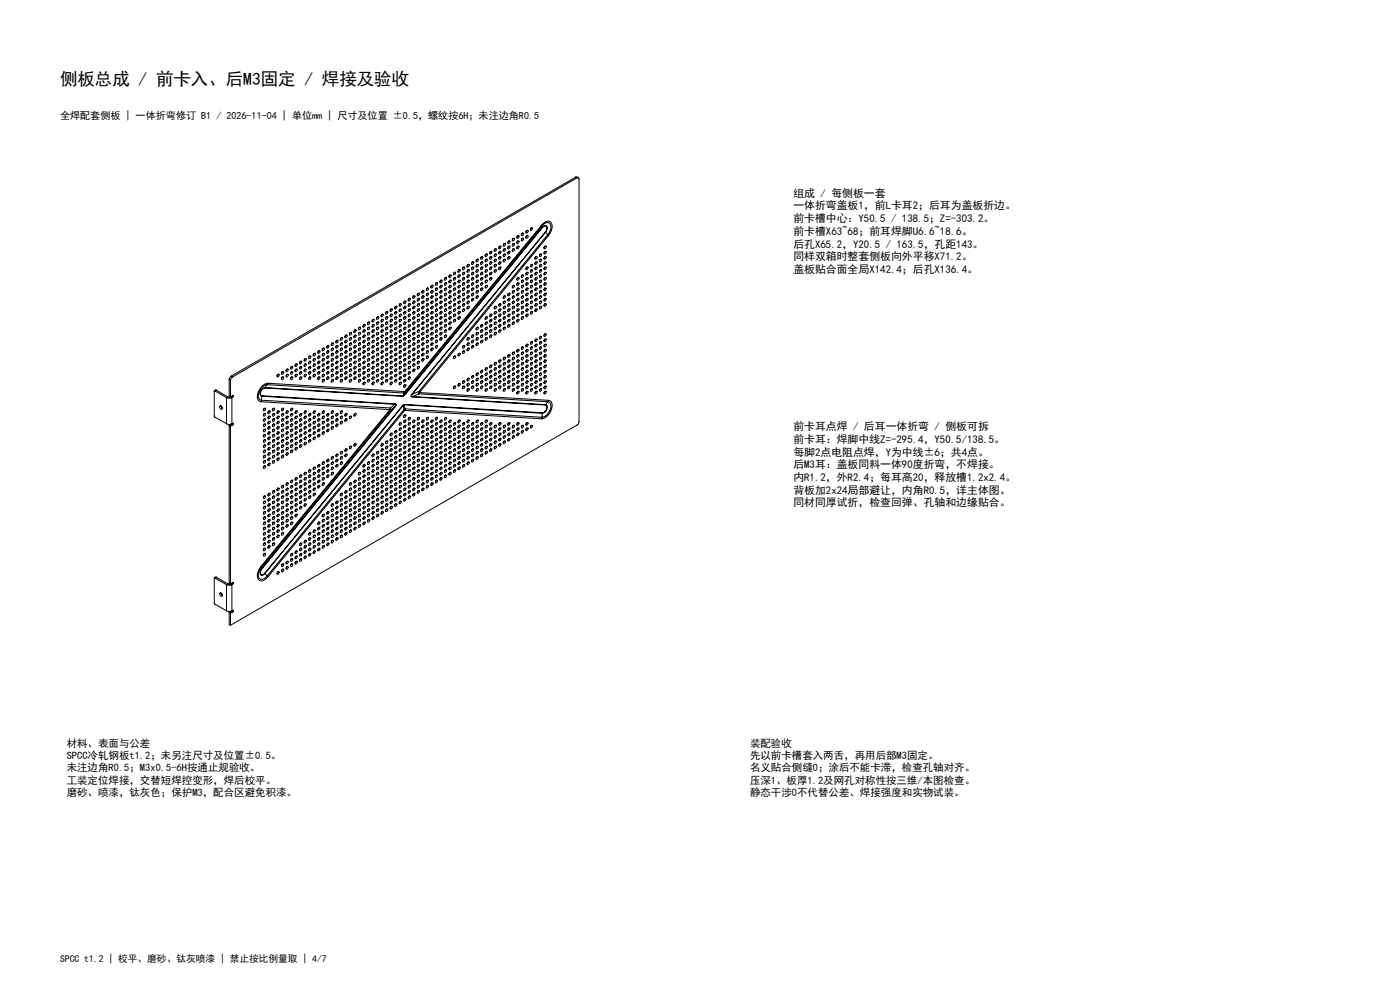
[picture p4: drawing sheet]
<svg xmlns="http://www.w3.org/2000/svg" width="420mm" height="297mm" viewBox="0 0 420 297" stroke-linecap="round" stroke-linejoin="round" font-family="sans-serif">
<defs><g id="words">
<text font-size="5.2" x="18" y="25.6">侧板总成 / 前卡入、后M3固定 / 焊接及验收</text>
<g font-size="3.3">
<text x="238" y="59">组成 / 每侧板一套</text>
<text x="238" y="62.8">一体折弯盖板1，前L卡耳2；后耳为盖板折边。</text>
<text x="238" y="66.6">前卡槽中心：Y50.5 / 138.5；Z=-303.2。</text>
<text x="238" y="70.4">前卡槽X63~68；前耳焊脚U6.6~18.6。</text>
<text x="238" y="74.2">后孔X65.2，Y20.5 / 163.5，孔距143。</text>
<text x="238" y="78">同样双箱时整套侧板向外平移X71.2。</text>
<text x="238" y="81.8">盖板贴合面全局X142.4；后孔X136.4。</text>
<text x="238" y="129">前卡耳点焊 / 后耳一体折弯 / 侧板可拆</text>
<text x="238" y="132.8">前卡耳：焊脚中线Z=-295.4，Y50.5/138.5。</text>
<text x="238" y="136.6">每脚2点电阻点焊，Y为中线±6；共4点。</text>
<text x="238" y="140.4">后M3耳：盖板同料一体90度折弯，不焊接。</text>
<text x="238" y="144.2">内R1.2，外R2.4；每耳高20，释放槽1.2x2.4。</text>
<text x="238" y="148">背板加2x24局部避让，内角R0.5，详主体图。</text>
<text x="238" y="151.8">同材同厚试折，检查回弹、孔轴和边缘贴合。</text>
</g>
<g font-size="3.1">
<text x="20" y="223.8">材料、表面与公差</text>
<text x="20" y="227.5">SPCC冷轧钢板t1.2；未另注尺寸及位置±0.5。</text>
<text x="225" y="223.8">装配验收</text>
<text x="225" y="227.5">先以前卡槽套入两舌，再用后部M3固定。</text>
<text x="20" y="231.2">未注边角R0.5；M3x0.5-6H按通止规验收。</text>
<text x="225" y="231.2">名义贴合侧缝0；涂后不能卡滞，检查孔轴对齐。</text>
<text x="20" y="234.9">工装定位焊接，交替短焊控变形，焊后校平。</text>
<text x="20" y="238.6">磨砂、喷漆，钛灰色；保护M3，配合区避免积漆。</text>
<text x="225" y="234.9">压深1、板厚1.2及网孔对称性按三维/本图检查。</text>
<text x="225" y="238.6">静态干涉0不代替公差、焊接强度和实物试装。</text>
</g>
<text font-size="3" x="18" y="35.6">全焊配套侧板 | 一体折弯修订 B1 / 2026-11-04 | 单位mm | 尺寸及位置 ±0.5，螺纹按6H；未注边角R0.5</text>
<text font-size="2.9" x="18" y="288.3">SPCC t1.2 | 校平、磨砂、钛灰喷漆 | 禁止按比例量取 | 4/7</text>
</g></defs>
<g fill="none" stroke="#000" stroke-width=".3">
<path d="M172.7 53.1l.8 .2M172.7 53.1l.4 .2M172.7 53.1l-103.4 59.6M173.1 53.3a.37 .37 0 0 1 .4 0 .37 .37 0 0 1 .2 .4v72.7l-.3 .8-104.3 60.2M173.1 53.3l-103.4 59.7M140.3 79.3l.2-.1a.39 .39 0 0 1 .2 .6 .39 .39 0 0 1-.6 0zM140.4 79.3l-.3 .4M141.7 78.5l-.2 .4M141.8 78.5l.1-.1a.44 .44 0 0 1 .1 .6 .44 .44 0 0 1-.5 .2zM143 79.3l.3-.1a.39 .39 0 0 1 .1 .6 .39 .39 0 0 1-.6 0zM143 77.8l.3-.2a.44 .44 0 0 1 .1 .6 .44 .44 0 0 1-.6 .2zM143.1 77.7l-.3 .5"/>
<path d="M143.1 79.3l-.3 .4M144.3 77.1l.3-.3a.39 .39 0 0 1 .2 .6 .39 .39 0 0 1-.6 .1zM144.4 78.6l.2-.2a.44 .44 0 0 1 .1 .6 .44 .44 0 0 1-.5 .2zM144.4 76.9l-.2 .5M144.4 78.5l-.2 .4M145.7 79.3l.3-.1a.39 .39 0 0 1 .1 .6 .39 .39 0 0 1-.6 0zM145.7 76.2l.3-.1a.39 .39 0 0 1 .1 .5 .39 .39 0 0 1-.6 .1zM145.7 77.8l.3-.2a.44 .44 0 0 1 .1 .6 .44 .44 0 0 1-.5 .2zM145.8 76.2l-.3 .4M145.8 77.7l-.3 .5M145.8 79.3l-.3 .4M147.1 78.6l.3-.2a.44 .44 0 0 1 .1 .6 .44 .44 0 0 1-.6 .2z"/>
<path d="M147.1 75.4l-.2 .4M147.1 76.9l-.2 .5M147.1 78.5l-.2 .4M147.2 75.3h.2a.46 .46 0 0 1 .1 .6 .46 .46 0 0 1-.6 .2zM147.2 76.9l.2-.1a.39 .39 0 0 1 .1 .6 .39 .39 0 0 1-.6 .1zM148.4 77.8l.3-.2a.43 .43 0 0 1 .1 .6 .43 .43 0 0 1-.5 .2zM148.4 79.3l.3-.1a.45 .45 0 0 1 .1 .6 .45 .45 0 0 1-.5 .2zM148.4 76.2l.3-.1a.45 .45 0 0 1 .1 .5 .45 .45 0 0 1-.5 .2zM148.4 74.6l.3-.1a.39 .39 0 0 1 .1 .6 .39 .39 0 0 1-.6 0zM148.5 74.6l-.3 .4M148.5 76.2l-.3 .4M148.5 77.7l-.3 .5"/>
<path d="M148.5 79.3l-.3 .4M149.8 78.6l.3-.2a.44 .44 0 0 1 .1 .6 .44 .44 0 0 1-.6 .2zM149.8 77l.3-.2a.45 .45 0 0 1 .1 .6 .45 .45 0 0 1-.6 .2zM149.8 73.9l.3-.2a.45 .45 0 0 1 .1 .6 .45 .45 0 0 1-.6 .2zM149.8 75.4l.3-.1a.46 .46 0 0 1 .1 .6 .46 .46 0 0 1-.6 .2zM149.9 73.8l-.3 .5M149.9 75.4l-.3 .4M149.9 76.9l-.3 .5M149.9 78.5l-.3 .4M151.2 73.1l.2-.2a.39 .39 0 0 1 .1 .6 .39 .39 0 0 1-.5 .1zM151.2 74.6l.2-.1a.39 .39 0 0 1 .1 .6 .39 .39 0 0 1-.5 0zM151.2 77.8l.2-.2a.43 .43 0 0 1 .1 .6 .43 .43 0 0 1-.5 .2z"/>
<path d="M151.2 76.2l.2-.1a.45 .45 0 0 1 .1 .5 .45 .45 0 0 1-.5 .2zM151.2 73l-.2 .4M151.2 74.6l-.2 .4M151.2 76.2l-.2 .4M151.2 77.7l-.2 .5M152.5 73.9l.3-.2a.45 .45 0 0 1 .1 .6 .45 .45 0 0 1-.6 .2zM152.5 72.3l.3-.2a.46 .46 0 0 1 .1 .6 .46 .46 0 0 1-.6 .2zM152.5 77l.3-.2a.45 .45 0 0 1 .1 .6 .45 .45 0 0 1-.6 .2zM152.5 75.4l.3-.1a.46 .46 0 0 1 .1 .6 .46 .46 0 0 1-.6 .2zM152.6 72.2l-.3 .5M152.6 73.8l-.3 .5M152.6 75.4l-.3 .4"/>
<path d="M152.6 76.9l-.3 .5M153.9 74.6l.2-.1a.39 .39 0 0 1 .1 .6 .39 .39 0 0 1-.5 0zM153.9 73.1l.2-.2a.39 .39 0 0 1 .2 .6 .39 .39 0 0 1-.6 .1zM153.9 71.5l.2-.1a.45 .45 0 0 1 .1 .5 .45 .45 0 0 1-.5 .2zM153.9 71.5l-.2 .4M153.9 73l-.2 .4M153.9 74.6l-.2 .4M155.2 73.9l.3-.2a.45 .45 0 0 1 .1 .6 .45 .45 0 0 1-.6 .2zM155.2 72.3l.3-.2a.4 .4 0 0 1 .1 .6 .4 .4 0 0 1-.6 .1zM155.2 70.7l.3-.1a.44 .44 0 0 1 .1 .6 .44 .44 0 0 1-.6 .1zM155.3 70.7l-.3 .4M155.3 72.2l-.3 .5"/>
<path d="M155.3 73.8l-.3 .5M156.6 71.5l.2-.1a.45 .45 0 0 1 .2 .5 .45 .45 0 0 1-.6 .2zM156.6 70l.2-.2a.39 .39 0 0 1 .2 .6 .39 .39 0 0 1-.6 0zM156.6 69.9l-.2 .4M156.6 71.5l-.2 .4M157.9 69.1l.3-.1a.4 .4 0 0 1 .1 .6 .4 .4 0 0 1-.6 0zM157.9 70.7l.3-.1a.44 .44 0 0 1 .1 .6 .44 .44 0 0 1-.5 .1zM158 69.1l-.2 .4M158 70.7l-.2 .4M159.3 79.3l.3-.1a.45 .45 0 0 1 .1 .6 .45 .45 0 0 1-.6 .2zM159.3 68.4l.3-.2a.45 .45 0 0 1 .1 .6 .45 .45 0 0 1-.6 .2zM159.3 68.3l-.2 .5"/>
<path d="M159.3 79.3l-.2 .4M160.7 77l.2-.2a.4 .4 0 0 1 .1 .6 .4 .4 0 0 1-.6 .1zM160.7 78.6l.2-.2a.4 .4 0 0 1 .1 .6 .4 .4 0 0 1-.6 .1zM160.7 76.9l-.2 .5M160.7 78.5l-.2 .4M162 77.8l.3-.2a.43 .43 0 0 1 .1 .6 .43 .43 0 0 1-.5 .2zM162 76.2l.3-.1a.45 .45 0 0 1 .1 .5 .45 .45 0 0 1-.5 .2zM162 79.3l.3-.1a.45 .45 0 0 1 .1 .6 .45 .45 0 0 1-.5 .2zM162.1 76.2l-.3 .4M162.1 77.7l-.3 .5M162.1 79.3l-.3 .4M162.5 67.5a1.75 1.75 0 0 1 3-.5 3.9 3.9 0 0 1-1 3.6"/>
<path d="M162.5 67.5l.1 .2M162.5 67.5l-41.1 49.9M162.6 67.7a1.57 1.57 0 0 1 2.4-.6 3 3 0 0 1-.7 3.2M162.6 67.7l-41.1 49.9M162.6 67.7l.1 .4M162.7 68.1v.1M162.7 68.1a.82 .82 0 0 1 1.4-.2v.9l-.4 .8M162.7 68.1l-41.5 50.4M162.7 68.2l1-.5a1.15 1.15 0 0 1-.1 1.8M162.7 68.2l-41.4 50.3M163.4 78.6l.3-.2a.4 .4 0 0 1 0 .6 .4 .4 0 0 1-.5 .1zM163.4 73.9l.3-.2a.45 .45 0 0 1 .1 .6 .45 .45 0 0 1-.6 .2z"/>
<path d="M163.4 75.4l.3-.1a.4 .4 0 0 1 0 .6 .4 .4 0 0 1-.5 0zM163.4 77l.3-.2a.4 .4 0 0 1 .1 .6 .4 .4 0 0 1-.6 .1zM163.4 73.8l-.2 .5M163.4 75.4l-.2 .4M163.4 76.9l-.2 .5M163.4 78.5l-.2 .4M163.6 69.5l.1 .1M163.6 69.5l-40 48.6M163.7 69.6l-40 48.5M163.7 69.6l.6 .7M164.3 70.3l.2 .3M164.3 70.3l-38.6 47"/>
<path d="M164.5 70.6l-38.6 47M105.1 99.7l-.3 .4M105.1 99.6h.2a.44 .44 0 0 1 .1 .6 .44 .44 0 0 1-.6 .1zM106.4 99l.2-.2a.45 .45 0 0 1 .1 .5 .45 .45 0 0 1-.5 .3zM106.4 98.9l-.2 .4M107.7 98.1l.3-.1a.46 .46 0 0 1 .1 .6 .46 .46 0 0 1-.6 .2zM107.7 99.7l.3-.1a.44 .44 0 0 1 .1 .6 .44 .44 0 0 1-.6 .1zM107.8 98.1l-.3 .4M107.8 99.7l-.3 .4M109.1 97.4l.2-.2a.45 .45 0 0 1 .1 .6 .45 .45 0 0 1-.5 .2zM109.1 99l.2-.2a.45 .45 0 0 1 .1 .5 .45 .45 0 0 1-.5 .3zM109.1 97.3l-.2 .5"/>
<path d="M109.1 98.9l-.2 .4M110.4 96.6l.3-.2a.44 .44 0 0 1 .1 .6 .44 .44 0 0 1-.6 .2zM110.4 98.1l.3-.1a.46 .46 0 0 1 .1 .6 .46 .46 0 0 1-.6 .2zM110.4 99.7l.3-.1a.44 .44 0 0 1 .1 .6 .44 .44 0 0 1-.6 .1zM110.5 96.6l-.3 .4M110.5 98.1l-.3 .4M110.5 99.7l-.3 .4M111.8 99l.2-.2a.45 .45 0 0 1 .2 .5 .45 .45 0 0 1-.6 .3zM111.8 97.4l.2-.2a.45 .45 0 0 1 .1 .6 .45 .45 0 0 1-.5 .2zM111.8 95.8l.2-.2a.45 .45 0 0 1 .2 .6 .45 .45 0 0 1-.6 .2zM111.8 95.7l-.2 .5M111.8 97.3l-.2 .5"/>
<path d="M111.8 98.9l-.2 .4M113.1 95l.3-.1a.4 .4 0 0 1 .1 .6 .4 .4 0 0 1-.6 0zM113.1 96.6l.3-.2a.4 .4 0 0 1 .1 .6 .4 .4 0 0 1-.6 .1zM113.1 98.1l.3-.1a.4 .4 0 0 1 .1 .6 .4 .4 0 0 1-.6 0zM113.1 99.7l.3-.1a.4 .4 0 0 1 .1 .6 .4 .4 0 0 1-.6 0zM113.2 95l-.2 .4M113.2 96.6l-.2 .4M113.2 98.1l-.2 .4M113.2 99.7l-.2 .4M114.5 97.4l.3-.2a.45 .45 0 0 1 .1 .6 .45 .45 0 0 1-.6 .2zM114.5 99l.3-.2a.45 .45 0 0 1 .1 .5 .45 .45 0 0 1-.6 .3zM114.5 94.2l.3-.1a.45 .45 0 0 1 .1 .5 .45 .45 0 0 1-.6 .3z"/>
<path d="M114.5 95.8l.3-.2a.45 .45 0 0 1 .1 .6 .45 .45 0 0 1-.6 .2zM114.5 94.2l-.2 .4M114.5 95.7l-.2 .5M114.5 97.3l-.2 .5M114.5 98.9l-.2 .4M115.9 96.6l.2-.2a.4 .4 0 0 1 .1 .6 .4 .4 0 0 1-.6 .1zM115.9 98.1l.2-.1a.4 .4 0 0 1 .1 .6 .4 .4 0 0 1-.6 0zM115.9 93.4l.2-.1a.4 .4 0 0 1 .1 .6 .4 .4 0 0 1-.6 0zM115.9 95l.2-.1a.4 .4 0 0 1 .1 .6 .4 .4 0 0 1-.6 0zM115.9 99.7l.2-.1a.4 .4 0 0 1 .1 .6 .4 .4 0 0 1-.6 0zM115.9 93.4l-.2 .4M115.9 95l-.2 .4"/>
<path d="M115.9 96.6l-.2 .4M115.9 98.1l-.2 .4M115.9 99.7l-.2 .4M117.2 92.7l.3-.2a.39 .39 0 0 1 .1 .6 .39 .39 0 0 1-.6 .1zM117.2 94.2l.3-.1a.45 .45 0 0 1 .1 .5 .45 .45 0 0 1-.5 .3zM117.2 99l.3-.2a.45 .45 0 0 1 .1 .5 .45 .45 0 0 1-.5 .3zM117.2 95.8l.3-.2a.45 .45 0 0 1 .1 .6 .45 .45 0 0 1-.5 .2zM117.2 97.4l.3-.2a.45 .45 0 0 1 .1 .6 .45 .45 0 0 1-.5 .2zM117.3 92.6l-.3 .5M117.3 94.2l-.3 .4M117.3 95.7l-.3 .5M117.3 97.3l-.3 .5"/>
<path d="M117.3 98.9l-.3 .4M118.6 95l.3-.1a.4 .4 0 0 1 .1 .6 .4 .4 0 0 1-.6 0zM118.6 96.6l.3-.2a.4 .4 0 0 1 0 .6 .4 .4 0 0 1-.5 .1zM118.6 98.1l.3-.1a.4 .4 0 0 1 0 .6 .4 .4 0 0 1-.5 0zM118.6 99.7l.3-.1a.4 .4 0 0 1 0 .6 .4 .4 0 0 1-.5 0zM118.6 91.9l.3-.2a.45 .45 0 0 1 .1 .6 .45 .45 0 0 1-.6 .2zM118.6 93.4l.3-.1a.4 .4 0 0 1 0 .6 .4 .4 0 0 1-.5 0zM118.6 91.8l-.2 .5M118.6 93.4l-.2 .4M118.6 95l-.2 .4M118.6 96.6l-.2 .4M118.6 98.1l-.2 .4"/>
<path d="M118.6 99.7l-.2 .4M119.9 91.1l.3-.2a.45 .45 0 0 1 .1 .6 .45 .45 0 0 1-.5 .2zM119.9 92.7l.3-.2a.39 .39 0 0 1 .1 .6 .39 .39 0 0 1-.6 .1zM119.9 97.4l.3-.2a.45 .45 0 0 1 .1 .6 .45 .45 0 0 1-.5 .2zM119.9 99l.3-.2a.45 .45 0 0 1 .1 .5 .45 .45 0 0 1-.5 .3zM119.9 95.8l.3-.2a.45 .45 0 0 1 .1 .6 .45 .45 0 0 1-.5 .2zM119.9 94.2l.3-.1a.45 .45 0 0 1 .1 .5 .45 .45 0 0 1-.5 .3zM120 91l-.3 .5M120 92.6l-.3 .5M120 94.2l-.3 .4M120 95.7l-.3 .5M120 97.3l-.3 .5"/>
<path d="M120 98.9l-.3 .4M121.3 90.3l.3-.1a.4 .4 0 0 1 .1 .5 .4 .4 0 0 1-.6 .1zM121.3 91.9l.3-.2a.45 .45 0 0 1 .1 .6 .45 .45 0 0 1-.6 .2zM121.3 96.6l.3-.2a.4 .4 0 0 1 .1 .6 .4 .4 0 0 1-.6 .1zM121.3 98.1l.3-.1a.4 .4 0 0 1 .1 .6 .4 .4 0 0 1-.6 0zM121.3 99.7l.3-.1a.4 .4 0 0 1 .1 .6 .4 .4 0 0 1-.6 0zM121.3 93.4l.3-.1a.4 .4 0 0 1 .1 .6 .4 .4 0 0 1-.6 0zM121.3 95l.3-.1a.4 .4 0 0 1 .1 .6 .4 .4 0 0 1-.6 0zM121.4 90.3l-.3 .4M121.4 91.8l-.3 .5M121.4 93.4l-.3 .4M121.4 95l-.3 .4"/>
<path d="M121.4 96.6l-.3 .4M121.4 98.1l-.3 .4M121.4 99.7l-.3 .4M122.7 92.7l.2-.2a.39 .39 0 0 1 .1 .6 .39 .39 0 0 1-.6 .1zM122.7 94.2l.2-.1a.45 .45 0 0 1 .1 .5 .45 .45 0 0 1-.5 .3zM122.7 99l.2-.2a.45 .45 0 0 1 .1 .5 .45 .45 0 0 1-.5 .3zM122.7 95.8l.2-.2a.45 .45 0 0 1 .1 .6 .45 .45 0 0 1-.5 .2zM122.7 97.4l.2-.2a.45 .45 0 0 1 .1 .6 .45 .45 0 0 1-.5 .2zM122.7 89.5l-.3 .4M122.7 91l-.3 .5M122.7 92.6l-.3 .5M122.7 94.2l-.3 .4"/>
<path d="M122.7 95.7l-.3 .5M122.7 97.3l-.3 .5M122.7 98.9l-.3 .4M122.8 89.4h.1a.45 .45 0 0 1 .1 .6 .45 .45 0 0 1-.5 .2zM122.8 91l.1-.1a.45 .45 0 0 1 .1 .6 .45 .45 0 0 1-.5 .2zM124 91.9l.3-.2a.45 .45 0 0 1 .1 .6 .45 .45 0 0 1-.6 .2zM124 93.4l.3-.1a.4 .4 0 0 1 .1 .6 .4 .4 0 0 1-.6 0zM124 98.1l.3-.1a.4 .4 0 0 1 .1 .6 .4 .4 0 0 1-.6 0zM124 99.7l.3-.1a.4 .4 0 0 1 .1 .6 .4 .4 0 0 1-.6 0zM124 95l.3-.1a.4 .4 0 0 1 .1 .6 .4 .4 0 0 1-.6 0zM124 96.6l.3-.2a.4 .4 0 0 1 .1 .6 .4 .4 0 0 1-.6 .1zM124 88.8l.3-.2a.44 .44 0 0 1 .1 .6 .44 .44 0 0 1-.6 .2z"/>
<path d="M124 90.3l.3-.1a.4 .4 0 0 1 .1 .5 .4 .4 0 0 1-.6 .1zM124.1 88.7l-.3 .4M124.1 90.3l-.3 .4M124.1 91.8l-.3 .5M124.1 93.4l-.3 .4M124.1 95l-.3 .4M124.1 96.6l-.3 .4M124.1 98.1l-.3 .4M124.1 99.7l-.3 .4M125.4 92.7l.2-.2a.39 .39 0 0 1 .1 .6 .39 .39 0 0 1-.5 .1zM125.4 88l.2-.2a.39 .39 0 0 1 .2 .6 .39 .39 0 0 1-.6 0zM125.4 94.2l.2-.1a.45 .45 0 0 1 .1 .5 .45 .45 0 0 1-.5 .3z"/>
<path d="M125.4 95.8l.2-.1a.43 .43 0 0 1 .1 .5 .43 .43 0 0 1-.5 .2zM125.4 97.4l.2-.2a.45 .45 0 0 1 .1 .6 .45 .45 0 0 1-.5 .2zM125.4 99l.2-.2a.45 .45 0 0 1 .1 .5 .45 .45 0 0 1-.5 .3zM125.4 91.1l.2-.2a.39 .39 0 0 1 .2 .6 .39 .39 0 0 1-.6 .1zM125.4 87.9l-.2 .5M125.4 89.5l-.2 .4M125.4 91l-.2 .5M125.4 92.6l-.2 .5M125.4 94.2l-.2 .4M125.4 95.7l-.2 .5M125.4 97.3l-.2 .5M125.4 98.9l-.2 .4"/>
<path d="M125.5 89.4h.1a.45 .45 0 0 1 .1 .6 .45 .45 0 0 1-.5 .2zM126.7 90.3l.3-.1a.4 .4 0 0 1 .1 .5 .4 .4 0 0 1-.6 .1zM126.7 91.9l.3-.2a.45 .45 0 0 1 .1 .6 .45 .45 0 0 1-.6 .2zM126.7 87.2l.3-.2a.4 .4 0 0 1 .1 .6 .4 .4 0 0 1-.6 .1zM126.7 88.8l.3-.2a.44 .44 0 0 1 .1 .6 .44 .44 0 0 1-.6 .2zM126.7 96.6l.3-.2a.4 .4 0 0 1 .1 .6 .4 .4 0 0 1-.6 .1zM126.7 98.1l.3-.1a.4 .4 0 0 1 .1 .6 .4 .4 0 0 1-.6 0zM126.7 99.7l.3-.1a.4 .4 0 0 1 .1 .6 .4 .4 0 0 1-.6 0zM126.7 93.4l.3-.1a.4 .4 0 0 1 .1 .6 .4 .4 0 0 1-.6 0zM126.7 95l.3-.1a.4 .4 0 0 1 .1 .6 .4 .4 0 0 1-.6 0zM126.8 87.1l-.3 .5M126.8 88.7l-.3 .4"/>
<path d="M126.8 90.3l-.3 .4M126.8 91.8l-.3 .5M126.8 93.4l-.3 .4M126.8 95l-.3 .4M126.8 96.6l-.3 .4M126.8 98.1l-.3 .4M126.8 99.7l-.3 .4M128.1 95.8l.2-.1a.43 .43 0 0 1 .2 .5 .43 .43 0 0 1-.6 .2zM128.1 97.4l.2-.2a.45 .45 0 0 1 .1 .6 .45 .45 0 0 1-.5 .2zM128.1 99l.2-.2a.45 .45 0 0 1 .2 .5 .45 .45 0 0 1-.6 .3zM128.1 86.4l.2-.1a.45 .45 0 0 1 .1 .5 .45 .45 0 0 1-.5 .2zM128.1 86.4l-.2 .4"/>
<path d="M128.1 87.9l-.2 .5M128.1 89.5l-.2 .4M128.1 91l-.2 .5M128.1 92.6l-.2 .5M128.1 94.2l-.2 .4M128.1 95.7l-.2 .5M128.1 97.3l-.2 .5M128.1 98.9l-.2 .4M128.2 92.6l.1-.1a.39 .39 0 0 1 .1 .6 .39 .39 0 0 1-.5 .1zM128.2 94.1h.1a.45 .45 0 0 1 .1 .5 .45 .45 0 0 1-.5 .3zM128.2 87.9l.1-.1a.39 .39 0 0 1 .2 .6 .39 .39 0 0 1-.6 0zM128.2 89.4h.1a.45 .45 0 0 1 .1 .6 .45 .45 0 0 1-.5 .2z"/>
<path d="M128.2 91l.1-.1a.39 .39 0 0 1 .2 .6 .39 .39 0 0 1-.6 .1zM129.4 91.9l.3-.2a.45 .45 0 0 1 .1 .6 .45 .45 0 0 1-.5 .2zM129.4 93.4l.3-.1a.4 .4 0 0 1 .1 .6 .4 .4 0 0 1-.6 0zM129.4 88.8l.3-.2a.44 .44 0 0 1 .1 .6 .44 .44 0 0 1-.5 .2zM129.4 90.3l.3-.1a.4 .4 0 0 1 .1 .5 .4 .4 0 0 1-.6 .1zM129.4 85.6l.3-.1a.4 .4 0 0 1 .1 .6 .4 .4 0 0 1-.6 0zM129.4 87.2l.3-.2a.4 .4 0 0 1 .1 .6 .4 .4 0 0 1-.6 .1zM129.4 95l.3-.1a.4 .4 0 0 1 .1 .6 .4 .4 0 0 1-.6 0zM129.4 96.6l.3-.2a.4 .4 0 0 1 .1 .6 .4 .4 0 0 1-.6 .1zM129.4 98.1l.3-.1a.4 .4 0 0 1 .1 .6 .4 .4 0 0 1-.6 0zM129.4 99.7l.3-.1a.4 .4 0 0 1 .1 .6 .4 .4 0 0 1-.6 0zM129.5 85.5l-.2 .5"/>
<path d="M129.5 87.1l-.2 .5M129.5 88.7l-.2 .4M129.5 90.3l-.2 .4M129.5 91.8l-.2 .5M129.5 93.4l-.2 .4M129.5 95l-.2 .4M129.5 96.6l-.2 .4M129.5 98.1l-.2 .4M129.5 99.7l-.2 .4M130.8 88l.3-.2a.39 .39 0 0 1 .1 .6 .39 .39 0 0 1-.6 0zM130.8 84.8l.3-.1a.45 .45 0 0 1 .1 .5 .45 .45 0 0 1-.6 .2zM130.8 86.4l.3-.1a.45 .45 0 0 1 .1 .5 .45 .45 0 0 1-.6 .2z"/>
<path d="M130.8 91.1l.3-.2a.39 .39 0 0 1 .1 .6 .39 .39 0 0 1-.6 .1zM130.8 92.7l.3-.2a.39 .39 0 0 1 .1 .6 .39 .39 0 0 1-.6 .1zM130.8 97.4l.3-.2a.45 .45 0 0 1 .1 .6 .45 .45 0 0 1-.6 .2zM130.8 99l.3-.2a.45 .45 0 0 1 .1 .5 .45 .45 0 0 1-.6 .3zM130.8 94.2l.3-.1a.45 .45 0 0 1 .1 .5 .45 .45 0 0 1-.6 .3zM130.8 95.8l.3-.1a.43 .43 0 0 1 .1 .5 .43 .43 0 0 1-.6 .2zM130.8 84.8l-.2 .4M130.8 86.4l-.2 .4M130.8 87.9l-.2 .5M130.8 89.5l-.2 .4M130.8 91l-.2 .5M130.8 92.6l-.2 .5"/>
<path d="M130.8 94.2l-.2 .4M130.8 95.7l-.2 .5M130.8 97.3l-.2 .5M130.8 98.9l-.2 .4M130.9 89.4h.2a.45 .45 0 0 1 .1 .6 .45 .45 0 0 1-.6 .2zM132.2 93.4l.1-.1a.37 .37 0 0 1 .2 .6 .37 .37 0 0 1-.6 0zM132.2 95l.2-.1a.4 .4 0 0 1 .1 .6 .4 .4 0 0 1-.6 0zM132.2 90.3l.2-.1a.4 .4 0 0 1 .1 .5 .4 .4 0 0 1-.6 .1zM132.2 91.9l.2-.2a.45 .45 0 0 1 .1 .6 .45 .45 0 0 1-.5 .2zM132.2 99.7l.2-.1a.4 .4 0 0 1 .1 .6 .4 .4 0 0 1-.6 0zM132.2 84l.2-.1a.4 .4 0 0 1 .1 .6 .4 .4 0 0 1-.6 0zM132.2 85.6l.2-.1a.4 .4 0 0 1 .1 .6 .4 .4 0 0 1-.6 0z"/>
<path d="M132.2 87.2l.2-.2a.4 .4 0 0 1 .1 .6 .4 .4 0 0 1-.6 .1zM132.2 88.8l.2-.2a.44 .44 0 0 1 .1 .6 .44 .44 0 0 1-.5 .2zM132.2 96.6l.1-.1a.37 .37 0 0 1 .2 .5 .37 .37 0 0 1-.6 .1zM132.2 98.1l.1-.1a.37 .37 0 0 1 .2 .6 .37 .37 0 0 1-.6 0zM132.2 84l-.2 .5M132.2 85.5l-.2 .5M132.2 87.1l-.2 .5M132.2 88.7l-.2 .4M132.2 90.3l-.2 .4M132.2 91.8l-.2 .5M132.2 93.4l-.2 .4M132.2 95l-.2 .4"/>
<path d="M132.2 96.6l-.2 .4M132.2 98.1l-.2 .4M132.2 99.7l-.2 .4M133.5 95.8l.3-.1a.44 .44 0 0 1 .1 .5 .44 .44 0 0 1-.6 .2zM133.5 97.4l.3-.2a.46 .46 0 0 1 .1 .6 .46 .46 0 0 1-.6 .2zM133.5 86.4l.3-.1a.46 .46 0 0 1 .1 .5 .46 .46 0 0 1-.6 .2zM133.5 88l.3-.2a.39 .39 0 0 1 .1 .6 .39 .39 0 0 1-.6 0zM133.5 92.7l.3-.2a.39 .39 0 0 1 .1 .6 .39 .39 0 0 1-.6 .1zM133.5 94.2l.3-.1a.46 .46 0 0 1 .1 .6 .46 .46 0 0 1-.6 .2zM133.5 91.1l.3-.2a.39 .39 0 0 1 .1 .6 .39 .39 0 0 1-.6 .1zM133.5 99l.3-.2a.45 .45 0 0 1 .1 .6 .45 .45 0 0 1-.6 .2zM133.5 83.3l.3-.2a.46 .46 0 0 1 .1 .6 .46 .46 0 0 1-.6 .2z"/>
<path d="M133.5 84.8l.3-.1a.45 .45 0 0 1 .1 .6 .45 .45 0 0 1-.6 .1zM133.6 83.2l-.3 .4M133.6 84.8l-.3 .4M133.6 86.4l-.3 .4M133.6 87.9l-.3 .5M133.6 89.5l-.3 .4M133.6 91l-.3 .5M133.6 92.6l-.3 .5M133.6 94.2l-.3 .4M133.6 95.7l-.3 .5M133.6 97.3l-.3 .5M133.6 98.9l-.3 .4"/>
<path d="M133.6 89.4h.2a.46 .46 0 0 1 .1 .6 .46 .46 0 0 1-.6 .2zM134.9 87.2l.2-.2a.4 .4 0 0 1 .1 .6 .4 .4 0 0 1-.5 .1zM134.9 82.5l.1-.1a.37 .37 0 0 1 .2 .5 .37 .37 0 0 1-.5 .1zM134.9 84l.2-.1a.4 .4 0 0 1 .2 .6 .4 .4 0 0 1-.6 0zM134.9 85.6l.1-.1a.37 .37 0 0 1 .2 .6 .37 .37 0 0 1-.5 0zM134.9 95l.2-.1a.4 .4 0 0 1 .2 .6 .4 .4 0 0 1-.6 0zM134.9 96.6l.1-.1a.37 .37 0 0 1 .2 .5 .37 .37 0 0 1-.5 .1zM134.9 93.4l.1-.1a.37 .37 0 0 1 .2 .6 .37 .37 0 0 1-.5 0zM134.9 88.8l.2-.2a.44 .44 0 0 1 .1 .6 .44 .44 0 0 1-.5 .2zM134.9 90.3l.2-.1a.4 .4 0 0 1 .1 .5 .4 .4 0 0 1-.5 .1zM134.9 98.1l.1-.1a.37 .37 0 0 1 .3 .6 .37 .37 0 0 1-.6 0zM134.9 91.9l.2-.2a.45 .45 0 0 1 .2 .6 .45 .45 0 0 1-.6 .2z"/>
<path d="M134.9 82.4l-.2 .5M134.9 84l-.2 .5M134.9 85.5l-.2 .5M134.9 87.1l-.2 .5M134.9 88.7l-.2 .4M134.9 90.3l-.2 .4M134.9 91.8l-.2 .5M134.9 93.4l-.2 .4M134.9 95l-.2 .4M134.9 96.6l-.2 .4M134.9 98.1l-.2 .4M136.2 94.2l.3-.1a.46 .46 0 0 1 .1 .6 .46 .46 0 0 1-.6 .2z"/>
<path d="M136.2 81.7l.3-.1a.39 .39 0 0 1 .1 .5 .39 .39 0 0 1-.6 .1zM136.2 95.8l.3-.1a.44 .44 0 0 1 .1 .5 .44 .44 0 0 1-.6 .2zM136.2 91.1l.3-.2a.39 .39 0 0 1 .1 .6 .39 .39 0 0 1-.6 .1zM136.2 92.7l.3-.2a.39 .39 0 0 1 .1 .6 .39 .39 0 0 1-.6 .1zM136.2 84.8l.3-.1a.45 .45 0 0 1 .1 .6 .45 .45 0 0 1-.6 .1zM136.2 86.4l.3-.1a.46 .46 0 0 1 .1 .5 .46 .46 0 0 1-.6 .2zM136.2 83.3l.3-.2a.46 .46 0 0 1 .1 .6 .46 .46 0 0 1-.6 .2zM136.2 88l.3-.2a.45 .45 0 0 1 .1 .6 .45 .45 0 0 1-.6 .2zM136.3 81.6l-.3 .5M136.3 83.2l-.3 .4M136.3 84.8l-.3 .4M136.3 86.4l-.3 .4"/>
<path d="M136.3 87.9l-.3 .5M136.3 89.5l-.3 .4M136.3 91l-.3 .5M136.3 92.6l-.3 .5M136.3 94.2l-.3 .4M136.3 95.7l-.3 .5M136.3 89.4h.2a.46 .46 0 0 1 .1 .6 .46 .46 0 0 1-.6 .2zM137.6 93.4l.2-.1a.39 .39 0 0 1 .2 .6 .39 .39 0 0 1-.6 0zM137.6 95l.2-.1a.4 .4 0 0 1 .2 .5 .4 .4 0 0 1-.6 .1zM137.6 84l.2-.1a.4 .4 0 0 1 .2 .6 .4 .4 0 0 1-.6 0zM137.6 91.9l.2-.2a.44 .44 0 0 1 .2 .6 .44 .44 0 0 1-.6 .2zM137.6 87.2l.2-.2a.39 .39 0 0 1 .2 .6 .39 .39 0 0 1-.6 .1z"/>
<path d="M137.6 88.8l.2-.2a.39 .39 0 0 1 .2 .6 .39 .39 0 0 1-.6 0zM137.6 85.6l.2-.1a.39 .39 0 0 1 .2 .6 .39 .39 0 0 1-.6 0zM137.6 80.9l.2-.2a.44 .44 0 0 1 .2 .6 .44 .44 0 0 1-.6 .2zM137.6 82.5l.2-.2a.39 .39 0 0 1 .2 .6 .39 .39 0 0 1-.6 .1zM137.6 90.3l.2-.1a.39 .39 0 0 1 .2 .5 .39 .39 0 0 1-.6 .1zM137.7 80.9l-.3 .4M137.7 82.4l-.3 .5M137.7 84l-.3 .5M137.7 85.5l-.3 .5M137.7 87.1l-.3 .5M137.7 88.7l-.3 .4M137.7 90.3l-.3 .4"/>
<path d="M137.7 91.8l-.3 .5M137.7 93.4l-.3 .4M137.7 95l-.3 .4M138.8 81.8l.4-.2a.44 .44 0 0 1 .1 .5 .44 .44 0 0 1-.6 .2zM138.8 89.7l.4-.3a.46 .46 0 0 1 .1 .6 .46 .46 0 0 1-.6 .2zM139 80.1l.2-.1a.46 .46 0 0 1 .1 .6 .46 .46 0 0 1-.6 .1zM139 91.1l.2-.2a.39 .39 0 0 1 .1 .6 .39 .39 0 0 1-.6 .1zM139 88l.2-.2a.45 .45 0 0 1 .1 .6 .45 .45 0 0 1-.6 .2zM139 83.3l.2-.2a.46 .46 0 0 1 .1 .6 .46 .46 0 0 1-.6 .2zM139 84.8l.2-.1a.45 .45 0 0 1 .1 .6 .45 .45 0 0 1-.6 .1zM139 92.7l.2-.2a.44 .44 0 0 1 .1 .6 .44 .44 0 0 1-.6 .2zM139 86.4l.2-.1a.46 .46 0 0 1 .1 .5 .46 .46 0 0 1-.6 .2z"/>
<path d="M139 80.1l-.3 .4M139 81.6l-.3 .5M139 83.2l-.3 .4M139 84.8l-.3 .4M139 86.4l-.3 .4M139 87.9l-.3 .5M139 89.5l-.3 .4M139 91l-.3 .5M139 92.6l-.3 .5M140.3 84l.2-.1a.4 .4 0 0 1 .2 .6 .4 .4 0 0 1-.6 0zM140.3 80.9l.2-.2a.44 .44 0 0 1 .2 .6 .44 .44 0 0 1-.6 .2zM140.3 82.5l.2-.2a.39 .39 0 0 1 .2 .6 .39 .39 0 0 1-.6 .1z"/>
<path d="M140.3 88.8l.2-.2a.39 .39 0 0 1 .2 .6 .39 .39 0 0 1-.6 0zM140.3 91.9l.2-.2a.44 .44 0 0 1 .2 .6 .44 .44 0 0 1-.6 .2zM140.3 90.3l.2-.1a.39 .39 0 0 1 .2 .5 .39 .39 0 0 1-.6 .1zM140.3 85.6l.2-.1a.39 .39 0 0 1 .2 .6 .39 .39 0 0 1-.6 0zM140.3 87.2l.2-.2a.39 .39 0 0 1 .2 .6 .39 .39 0 0 1-.6 .1zM140.4 80.9l-.3 .4M140.4 82.4l-.3 .5M140.4 84l-.3 .5M140.4 85.6l-.3 .4M140.4 87.1l-.3 .5M140.4 88.7l-.3 .4M140.4 90.3l-.3 .4"/>
<path d="M140.4 91.8l-.3 .5M141.5 81.8l.4-.2a.44 .44 0 0 1 .1 .5 .44 .44 0 0 1-.5 .2zM141.7 84.8l.2-.1a.45 .45 0 0 1 .1 .6 .45 .45 0 0 1-.5 .1zM141.7 86.4l.2-.1a.46 .46 0 0 1 .1 .5 .46 .46 0 0 1-.5 .2zM141.7 83.3l.2-.2a.46 .46 0 0 1 .1 .6 .46 .46 0 0 1-.5 .2zM141.7 80.1l-.2 .4M141.7 81.6l-.2 .5M141.7 83.2l-.2 .4M141.7 84.8l-.2 .4M141.7 86.4l-.2 .4M141.7 87.9l-.2 .5M141.7 89.5l-.2 .4"/>
<path d="M141.8 87.9l.1-.1a.45 .45 0 0 1 .1 .6 .45 .45 0 0 1-.5 .2zM141.8 89.4h.1a.46 .46 0 0 1 .1 .6 .46 .46 0 0 1-.5 .2zM141.8 80h.1a.46 .46 0 0 1 .1 .6 .46 .46 0 0 1-.5 .1zM143 85.6l.3-.1a.39 .39 0 0 1 .1 .6 .39 .39 0 0 1-.6 0zM143 80.9l.3-.2a.44 .44 0 0 1 .1 .6 .44 .44 0 0 1-.6 .2zM143 82.5l.3-.2a.39 .39 0 0 1 .1 .6 .39 .39 0 0 1-.6 .1zM143 84.1l.3-.2a.4 .4 0 0 1 .1 .6 .4 .4 0 0 1-.6 0zM143 98.1l.3-.1a.4 .4 0 0 1 .1 .6 .4 .4 0 0 1-.6 0zM143 99.7l.3-.1a.39 .39 0 0 1 .1 .6 .39 .39 0 0 1-.6 0zM143 87.2l.3-.2a.39 .39 0 0 1 .1 .6 .39 .39 0 0 1-.6 .1zM143 88.8l.3-.2a.39 .39 0 0 1 .1 .6 .39 .39 0 0 1-.6 0zM143.1 80.9l-.3 .4"/>
<path d="M143.1 82.4l-.3 .5M143.1 84l-.3 .5M143.1 85.6l-.3 .4M143.1 87.1l-.3 .5M143.1 88.7l-.3 .4M143.1 98.1l-.3 .5M143.1 99.7l-.3 .4M144.3 81.8l.3-.2a.44 .44 0 0 1 .1 .5 .44 .44 0 0 1-.5 .2zM144.4 84.8l.2-.1a.45 .45 0 0 1 .2 .6 .45 .45 0 0 1-.6 .1zM144.4 80.1l.2-.1a.46 .46 0 0 1 .1 .6 .46 .46 0 0 1-.5 .1zM144.4 83.3l.2-.2a.46 .46 0 0 1 .1 .6 .46 .46 0 0 1-.5 .2zM144.4 86.4l.2-.1a.46 .46 0 0 1 .1 .5 .46 .46 0 0 1-.5 .2z"/>
<path d="M144.4 97.4l.2-.2a.46 .46 0 0 1 .1 .6 .46 .46 0 0 1-.5 .2zM144.4 99l.2-.2a.45 .45 0 0 1 .2 .6 .45 .45 0 0 1-.6 .2zM144.4 80.1l-.2 .4M144.4 81.6l-.2 .5M144.4 83.2l-.2 .4M144.4 84.8l-.2 .4M144.4 86.4l-.2 .4M144.4 97.3l-.2 .5M144.4 98.9l-.2 .4M145.7 99.7l.3-.1a.39 .39 0 0 1 .1 .6 .39 .39 0 0 1-.6 0zM145.7 96.6l.3-.2a.39 .39 0 0 1 .1 .6 .39 .39 0 0 1-.6 .1zM145.7 98.1l.3-.1a.4 .4 0 0 1 .1 .6 .4 .4 0 0 1-.6 0z"/>
<path d="M145.7 95l.3-.1a.44 .44 0 0 1 .1 .5 .44 .44 0 0 1-.5 .2zM145.7 82.5l.3-.2a.39 .39 0 0 1 .1 .6 .39 .39 0 0 1-.6 .1zM145.7 84.1l.3-.2a.4 .4 0 0 1 .1 .6 .4 .4 0 0 1-.6 0zM145.7 80.9l.3-.2a.44 .44 0 0 1 .1 .6 .44 .44 0 0 1-.5 .2zM145.7 85.6l.3-.1a.39 .39 0 0 1 .1 .6 .39 .39 0 0 1-.6 0zM145.8 80.9l-.3 .4M145.8 82.4l-.3 .5M145.8 84l-.3 .5M145.8 85.6l-.3 .4M145.8 95l-.3 .4M145.8 96.6l-.3 .4M145.8 98.1l-.3 .5"/>
<path d="M145.8 99.7l-.3 .4M147 96l.4-.3a.44 .44 0 0 1 .1 .5 .44 .44 0 0 1-.6 .2zM147 81.8l.4-.2a.44 .44 0 0 1 .1 .5 .44 .44 0 0 1-.6 .2zM147.1 97.4l.3-.2a.46 .46 0 0 1 .1 .6 .46 .46 0 0 1-.6 .2zM147.1 99l.3-.2a.45 .45 0 0 1 .1 .6 .45 .45 0 0 1-.6 .2zM147.1 83.3l.3-.2a.46 .46 0 0 1 .1 .6 .46 .46 0 0 1-.6 .2zM147.1 80.1l.3-.1a.46 .46 0 0 1 .1 .6 .46 .46 0 0 1-.6 .1zM147.1 94.2l.3-.1a.46 .46 0 0 1 .1 .6 .46 .46 0 0 1-.6 .2zM147.1 80.1l-.2 .4M147.1 81.6l-.2 .5M147.1 83.2l-.2 .4M147.1 94.2l-.2 .4"/>
<path d="M147.1 95.7l-.2 .5M147.1 97.3l-.2 .5M147.1 98.9l-.2 .4M148.4 98.1l.3-.1a.39 .39 0 0 1 .1 .6 .39 .39 0 0 1-.6 0zM148.4 93.4l.3-.1a.45 .45 0 0 1 .1 .6 .45 .45 0 0 1-.5 .2zM148.4 95l.3-.1a.45 .45 0 0 1 .1 .5 .45 .45 0 0 1-.5 .2zM148.4 91.9l.3-.2a.45 .45 0 0 1 .1 .6 .45 .45 0 0 1-.5 .2zM148.4 96.6l.3-.2a.45 .45 0 0 1 .1 .6 .45 .45 0 0 1-.5 .2zM148.4 80.9l.3-.2a.45 .45 0 0 1 .1 .6 .45 .45 0 0 1-.5 .2zM148.4 99.7l.3-.1a.39 .39 0 0 1 .1 .5 .39 .39 0 0 1-.6 .1zM148.5 80.9l-.3 .4M148.5 91.8l-.3 .5"/>
<path d="M148.5 93.4l-.3 .4M148.5 95l-.3 .4M148.5 96.6l-.3 .4M148.5 98.1l-.3 .5M148.5 99.7l-.3 .4M149.8 99l.3-.2a.45 .45 0 0 1 .1 .6 .45 .45 0 0 1-.6 .2zM149.8 91.1l.3-.2a.45 .45 0 0 1 .1 .6 .45 .45 0 0 1-.6 .2zM149.8 80.1l.3-.1a.46 .46 0 0 1 .1 .6 .46 .46 0 0 1-.6 .1zM149.8 94.2l.3-.1a.46 .46 0 0 1 .1 .6 .46 .46 0 0 1-.6 .2zM149.8 92.7l.3-.2a.44 .44 0 0 1 .1 .6 .44 .44 0 0 1-.6 .2zM149.8 97.4l.3-.2a.46 .46 0 0 1 .1 .6 .46 .46 0 0 1-.6 .2zM149.8 95.8l.3-.1a.44 .44 0 0 1 .1 .5 .44 .44 0 0 1-.6 .2z"/>
<path d="M149.9 80.1l-.3 .4M149.9 91l-.3 .5M149.9 92.6l-.3 .5M149.9 94.2l-.3 .4M149.9 95.7l-.3 .5M149.9 97.3l-.3 .5M149.9 98.9l-.3 .4M151.2 93.4l.2-.1a.45 .45 0 0 1 .1 .6 .45 .45 0 0 1-.5 .2zM151.2 91.9l.2-.2a.45 .45 0 0 1 .1 .6 .45 .45 0 0 1-.5 .2zM151.2 96.6l.2-.2a.45 .45 0 0 1 .1 .6 .45 .45 0 0 1-.5 .2zM151.2 95l.2-.1a.45 .45 0 0 1 .1 .5 .45 .45 0 0 1-.5 .2zM151.2 98.1l.2-.1a.39 .39 0 0 1 .1 .6 .39 .39 0 0 1-.5 0z"/>
<path d="M151.2 88.8l.2-.2a.39 .39 0 0 1 .1 .6 .39 .39 0 0 1-.5 0zM151.2 90.3l.2-.1a.45 .45 0 0 1 .1 .5 .45 .45 0 0 1-.5 .2zM151.2 88.7l-.2 .4M151.2 90.3l-.2 .4M151.2 91.8l-.2 .5M151.2 93.4l-.2 .4M151.2 95l-.2 .4M151.2 96.6l-.2 .4M151.2 98.1l-.2 .5M152.5 89.5l.3-.1a.46 .46 0 0 1 .1 .6 .46 .46 0 0 1-.6 .2zM152.5 88l.3-.2a.45 .45 0 0 1 .1 .6 .45 .45 0 0 1-.6 .2zM152.5 95.8l.3-.1a.44 .44 0 0 1 .1 .5 .44 .44 0 0 1-.6 .2z"/>
<path d="M152.5 94.2l.3-.1a.46 .46 0 0 1 .1 .6 .46 .46 0 0 1-.6 .2zM152.5 97.4l.3-.2a.46 .46 0 0 1 .1 .6 .46 .46 0 0 1-.6 .2zM152.5 92.7l.3-.2a.44 .44 0 0 1 .1 .6 .44 .44 0 0 1-.6 .2zM152.5 91.1l.3-.2a.45 .45 0 0 1 .1 .6 .45 .45 0 0 1-.6 .2zM152.6 87.9l-.3 .5M152.6 89.5l-.3 .4M152.6 91l-.3 .5M152.6 92.6l-.3 .5M152.6 94.2l-.3 .4M152.6 95.7l-.3 .5M152.6 97.3l-.3 .5M153.9 95l.2-.1a.45 .45 0 0 1 .2 .5 .45 .45 0 0 1-.6 .2z"/>
<path d="M153.9 93.4l.2-.1a.45 .45 0 0 1 .1 .6 .45 .45 0 0 1-.5 .2zM153.9 85.6l.2-.1a.39 .39 0 0 1 .1 .5 .39 .39 0 0 1-.5 .1zM153.9 88.8l.2-.2a.39 .39 0 0 1 .1 .6 .39 .39 0 0 1-.5 0zM153.9 87.2l.2-.2a.45 .45 0 0 1 .1 .6 .45 .45 0 0 1-.5 .2zM153.9 91.9l.2-.2a.45 .45 0 0 1 .2 .6 .45 .45 0 0 1-.6 .2zM153.9 90.3l.2-.1a.45 .45 0 0 1 .1 .5 .45 .45 0 0 1-.5 .2zM153.9 96.6l.2-.2a.45 .45 0 0 1 .1 .6 .45 .45 0 0 1-.5 .2zM153.9 85.6l-.2 .4M153.9 87.1l-.2 .5M153.9 88.7l-.2 .4M153.9 90.3l-.2 .4M153.9 91.8l-.2 .5"/>
<path d="M153.9 93.4l-.2 .4M153.9 95l-.2 .4M153.9 96.6l-.2 .4M155.2 92.7l.3-.2a.4 .4 0 0 1 .1 .6 .4 .4 0 0 1-.6 .1zM155.2 91.1l.3-.2a.4 .4 0 0 1 .1 .6 .4 .4 0 0 1-.6 .1zM155.2 83.3l.3-.2a.4 .4 0 0 1 .1 .6 .4 .4 0 0 1-.6 0zM155.2 95.8l.3-.1a.4 .4 0 0 1 .1 .6 .4 .4 0 0 1-.6 0zM155.2 94.2l.3-.1a.4 .4 0 0 1 .1 .6 .4 .4 0 0 1-.6 0zM155.2 86.4l.3-.1a.4 .4 0 0 1 .1 .5 .4 .4 0 0 1-.6 .1zM155.2 84.8l.3-.1a.44 .44 0 0 1 .1 .6 .44 .44 0 0 1-.6 .1zM155.2 89.5l.3-.1a.4 .4 0 0 1 .1 .6 .4 .4 0 0 1-.6 0zM155.2 88l.3-.2a.45 .45 0 0 1 .1 .6 .45 .45 0 0 1-.6 .2z"/>
<path d="M155.3 83.2l-.3 .4M155.3 84.8l-.3 .4M155.3 86.4l-.3 .4M155.3 87.9l-.3 .5M155.3 89.5l-.3 .4M155.3 91l-.3 .5M155.3 92.6l-.3 .5M155.3 94.2l-.3 .4M155.3 95.7l-.3 .5M156.6 95l.2-.1a.45 .45 0 0 1 .2 .5 .45 .45 0 0 1-.6 .2zM156.6 87.2l.2-.2a.45 .45 0 0 1 .2 .6 .45 .45 0 0 1-.6 .2zM156.6 85.6l.2-.1a.43 .43 0 0 1 .2 .5 .43 .43 0 0 1-.6 .2z"/>
<path d="M156.6 90.3l.2-.1a.45 .45 0 0 1 .2 .5 .45 .45 0 0 1-.6 .2zM156.6 88.8l.2-.2a.39 .39 0 0 1 .2 .6 .39 .39 0 0 1-.6 0zM156.6 84.1l.2-.2a.39 .39 0 0 1 .2 .6 .39 .39 0 0 1-.6 0zM156.6 82.5l.2-.2a.45 .45 0 0 1 .2 .6 .45 .45 0 0 1-.6 .2zM156.6 93.4l.2-.1a.45 .45 0 0 1 .2 .6 .45 .45 0 0 1-.6 .2zM156.6 91.9l.2-.2a.45 .45 0 0 1 .2 .6 .45 .45 0 0 1-.6 .2zM156.6 82.4l-.2 .5M156.6 84l-.2 .5M156.6 85.6l-.2 .4M156.6 87.1l-.2 .5M156.6 88.7l-.2 .4M156.6 90.3l-.2 .4"/>
<path d="M156.6 91.8l-.2 .5M156.6 93.4l-.2 .4M156.6 95l-.2 .4M157.9 84.8l.3-.1a.44 .44 0 0 1 .1 .6 .44 .44 0 0 1-.5 .1zM157.9 80.1l.3-.1a.4 .4 0 0 1 .1 .6 .4 .4 0 0 1-.6 0zM157.9 81.7l.3-.1a.4 .4 0 0 1 .1 .5 .4 .4 0 0 1-.6 .1zM157.9 83.3l.3-.2a.4 .4 0 0 1 .1 .6 .4 .4 0 0 1-.6 0zM157.9 92.7l.3-.2a.4 .4 0 0 1 .1 .6 .4 .4 0 0 1-.6 .1zM157.9 94.2l.3-.1a.4 .4 0 0 1 .1 .6 .4 .4 0 0 1-.6 0zM157.9 91.1l.3-.2a.4 .4 0 0 1 .1 .6 .4 .4 0 0 1-.6 .1zM157.9 86.4l.3-.1a.4 .4 0 0 1 .1 .5 .4 .4 0 0 1-.6 .1zM157.9 88l.3-.2a.45 .45 0 0 1 .1 .6 .45 .45 0 0 1-.5 .2z"/>
<path d="M157.9 89.5l.3-.1a.4 .4 0 0 1 .1 .6 .4 .4 0 0 1-.6 0zM158 80.1l-.2 .4M158 81.6l-.2 .5M158 83.2l-.2 .4M158 84.8l-.2 .4M158 86.4l-.2 .4M158 87.9l-.2 .5M158 89.5l-.2 .4M158 91l-.2 .5M158 92.6l-.2 .5M158 94.2l-.2 .4M159.3 85.6l.3-.1a.45 .45 0 0 1 .1 .5 .45 .45 0 0 1-.6 .3z"/>
<path d="M159.3 80.9l.3-.2a.45 .45 0 0 1 .1 .6 .45 .45 0 0 1-.6 .2zM159.3 82.5l.3-.2a.45 .45 0 0 1 .1 .6 .45 .45 0 0 1-.6 .2zM159.3 84.1l.3-.2a.39 .39 0 0 1 .1 .6 .39 .39 0 0 1-.6 0zM159.3 90.3l.3-.1a.45 .45 0 0 1 .1 .5 .45 .45 0 0 1-.6 .2zM159.3 93.4l.3-.1a.45 .45 0 0 1 .1 .6 .45 .45 0 0 1-.6 .2zM159.3 91.9l.3-.2a.45 .45 0 0 1 .1 .6 .45 .45 0 0 1-.6 .2zM159.3 87.2l.3-.2a.45 .45 0 0 1 .1 .6 .45 .45 0 0 1-.6 .2zM159.3 88.8l.3-.2a.39 .39 0 0 1 .1 .6 .39 .39 0 0 1-.6 0zM159.3 80.9l-.2 .4M159.3 82.4l-.2 .5M159.3 84l-.2 .5M159.3 85.6l-.2 .4"/>
<path d="M159.3 87.1l-.2 .5M159.3 88.7l-.2 .4M159.3 90.3l-.2 .4M159.3 91.8l-.2 .5M159.3 93.4l-.2 .4M160.7 91.1l.2-.2a.4 .4 0 0 1 .1 .6 .4 .4 0 0 1-.6 .1zM160.7 89.5l.2-.1a.4 .4 0 0 1 .1 .6 .4 .4 0 0 1-.6 0zM160.7 92.7l.2-.2a.4 .4 0 0 1 .1 .6 .4 .4 0 0 1-.6 .1zM160.7 80.1l.2-.1a.4 .4 0 0 1 .1 .6 .4 .4 0 0 1-.6 0zM160.7 88l.2-.2a.45 .45 0 0 1 .1 .6 .45 .45 0 0 1-.5 .2zM160.7 83.3l.2-.2a.4 .4 0 0 1 .1 .6 .4 .4 0 0 1-.6 0zM160.7 84.8l.2-.1a.44 .44 0 0 1 .1 .6 .44 .44 0 0 1-.5 .1z"/>
<path d="M160.7 81.7l.2-.1a.4 .4 0 0 1 .1 .5 .4 .4 0 0 1-.6 .1zM160.7 86.4l.2-.1a.4 .4 0 0 1 .1 .5 .4 .4 0 0 1-.6 .1zM160.7 80.1l-.2 .4M160.7 81.6l-.2 .5M160.7 83.2l-.2 .4M160.7 84.8l-.2 .4M160.7 86.4l-.2 .4M160.7 87.9l-.2 .5M160.7 89.5l-.2 .4M160.7 91l-.2 .5M160.7 92.6l-.2 .5M162 87.2l.3-.2a.45 .45 0 0 1 .1 .6 .45 .45 0 0 1-.5 .2z"/>
<path d="M162 85.6l.3-.1a.45 .45 0 0 1 .1 .5 .45 .45 0 0 1-.5 .3zM162 91.9l.3-.1a.43 .43 0 0 1 .1 .5 .43 .43 0 0 1-.5 .2zM162 90.3l.3-.1a.45 .45 0 0 1 .1 .5 .45 .45 0 0 1-.5 .2zM162 88.8l.3-.2a.39 .39 0 0 1 .1 .6 .39 .39 0 0 1-.6 0zM162 80.9l.3-.2a.45 .45 0 0 1 .1 .6 .45 .45 0 0 1-.5 .2zM162 84.1l.3-.2a.39 .39 0 0 1 .1 .6 .39 .39 0 0 1-.6 0zM162 82.5l.3-.2a.45 .45 0 0 1 .1 .6 .45 .45 0 0 1-.5 .2zM162.1 80.9l-.3 .4M162.1 82.4l-.3 .5M162.1 84l-.3 .5M162.1 85.6l-.3 .4M162.1 87.1l-.3 .5"/>
<path d="M162.1 88.7l-.3 .4M162.1 90.3l-.3 .4M162.1 91.8l-.3 .5M163.4 83.3l.3-.2a.4 .4 0 0 1 0 .6 .4 .4 0 0 1-.5 0zM163.4 91.1l.3-.2a.4 .4 0 0 1 .1 .6 .4 .4 0 0 1-.6 .1zM163.4 86.4l.3-.1a.4 .4 0 0 1 0 .5 .4 .4 0 0 1-.5 .1zM163.4 88l.3-.2a.45 .45 0 0 1 .1 .6 .45 .45 0 0 1-.6 .2zM163.4 84.8l.3-.1a.44 .44 0 0 1 .1 .6 .44 .44 0 0 1-.6 .1zM163.4 80.1l.3-.1a.4 .4 0 0 1 .1 .6 .4 .4 0 0 1-.6 0zM163.4 81.7l.3-.1a.4 .4 0 0 1 0 .5 .4 .4 0 0 1-.5 .1zM163.4 89.5l.3-.1a.4 .4 0 0 1 0 .6 .4 .4 0 0 1-.5 0zM163.4 80.1l-.2 .4"/>
<path d="M163.4 81.6l-.2 .5M163.4 83.2l-.2 .4M163.4 84.8l-.2 .4M163.4 86.4l-.2 .4M163.4 87.9l-.2 .5M163.4 89.5l-.2 .4M163.4 91l-.2 .5M64.5 117.2h-.2v7.7l3.6 2.1M64.5 117.2l3.4 2M64.8 116.9l3.6 2.1 .7-.1M64.8 116.9l-.5 .3M64.8 116.9l-.3 .3"/>
<path d="M67.9 119.2l.9 .2 .8-.2M67.9 119.2v7.8M68.8 113.8l.3 .2M68.8 113.8v4.9l.3 .2M69.1 114v4.9M69.3 112.7l-.5 1.1M69.3 112.7l.4 .3M69.4 118.8l.4 .2M69.4 118.8l-.3 .1M69.4 118.8h.1M69.6 119.2v7.8M69.7 113l-.6 1"/>
<path d="M69.7 118.6l.3 .1M69.8 118.6l.2 .1M69.8 119l-.2 .2M69.8 118.6l-.7 .3M70 118.7l-.2 .3M70 118.7h.1M78.4 119.9l-.1 .5M78.4 119.9l38.7 2.4M78.5 118.7l-.1 1.2M78.5 118.7l40 2.5M78.6 118.6l-.1 .1M78.6 118.6l39.9 2.4"/>
<path d="M79.4 116.3a1.6 1.6 0 0 0-1.1 2.2l.3 .1M79.4 116.3l41.5 2.5M79.5 116.2a1.75 1.75 0 0 0-1.2 2.4l.2 .1M79.5 116.2l-.1 .1M79.5 116.2l41.4 2.5M80.2 115.3a3.3 3.3 0 0 0-2.4 4.3l.6 .3M80.2 115.3l-.7 .9M80.2 115.3l41 2.5M80.4 114.9a4 4 0 0 0-2.9 5.1l.8 .4M80.4 114.9l-.2 .4M80.4 114.9l41 2.5M83.3 112.3l.2-.2a.45 .45 0 0 1 .1 .6 .45 .45 0 0 1-.5 .2z"/>
<path d="M83.3 112.2l-.2 .4M84.6 111.5l.3-.2a.4 .4 0 0 1 .1 .6 .4 .4 0 0 1-.6 .1zM84.6 113l.3-.1a.4 .4 0 0 1 .1 .6 .4 .4 0 0 1-.6 0zM84.7 111.4l-.2 .5M84.7 113l-.2 .4M86 112.3l.3-.2a.45 .45 0 0 1 .1 .6 .45 .45 0 0 1-.6 .2zM86 110.6l-.2 .5M86 112.2l-.2 .4M86.1 110.6h.2a.39 .39 0 0 1 .1 .5 .39 .39 0 0 1-.6 .1zM87.3 113l.3-.1a.4 .4 0 0 1 .1 .6 .4 .4 0 0 1-.6 0zM87.3 109.9l.3-.2a.45 .45 0 0 1 .1 .6 .45 .45 0 0 1-.5 .2zM87.3 111.5l.3-.2a.4 .4 0 0 1 .1 .6 .4 .4 0 0 1-.6 .1z"/>
<path d="M87.4 109.9l-.2 .4M87.4 111.4l-.2 .5M87.4 113l-.2 .4M88.7 112.3l.3-.2a.46 .46 0 0 1 .1 .6 .46 .46 0 0 1-.6 .2zM88.8 109.1l-.3 .4M88.8 110.6l-.3 .5M88.8 112.2l-.3 .4M88.8 109h.2a.46 .46 0 0 1 .1 .6 .46 .46 0 0 1-.6 .1zM88.8 110.6h.2a.39 .39 0 0 1 .1 .5 .39 .39 0 0 1-.6 .1zM90.1 109.9l.2-.2a.45 .45 0 0 1 .2 .6 .45 .45 0 0 1-.6 .2zM90.1 111.5l.1-.1a.37 .37 0 0 1 .2 .5 .37 .37 0 0 1-.5 .1zM90.1 113.1l.2-.2a.4 .4 0 0 1 .2 .6 .4 .4 0 0 1-.6 0z"/>
<path d="M90.1 108.3l.1-.1a.37 .37 0 0 1 .2 .6 .37 .37 0 0 1-.5 0zM90.1 108.3l-.2 .4M90.1 109.9l-.2 .4M90.1 111.4l-.2 .5M90.1 113l-.2 .4M91.4 112.3l.3-.2a.46 .46 0 0 1 .1 .6 .46 .46 0 0 1-.6 .2zM91.4 107.6l.3-.2a.39 .39 0 0 1 .1 .6 .39 .39 0 0 1-.6 .1zM91.5 107.5l-.3 .4M91.5 109.1l-.3 .4M91.5 110.6l-.3 .5M91.5 112.2l-.3 .4M91.5 110.6h.2a.39 .39 0 0 1 .1 .5 .39 .39 0 0 1-.6 .1z"/>
<path d="M91.5 109h.2a.46 .46 0 0 1 .1 .6 .46 .46 0 0 1-.6 .1zM92.8 113.1l.3-.2a.4 .4 0 0 1 .1 .6 .4 .4 0 0 1-.6 0zM92.8 109.9l.3-.2a.45 .45 0 0 1 .1 .6 .45 .45 0 0 1-.6 .2zM92.8 111.5l.1-.1a.37 .37 0 0 1 .3 .5 .37 .37 0 0 1-.6 .1zM92.8 106.8l.3-.2a.44 .44 0 0 1 .1 .6 .44 .44 0 0 1-.6 .2zM92.8 108.3l.1-.1a.37 .37 0 0 1 .3 .6 .37 .37 0 0 1-.6 0zM92.9 106.7l-.3 .5M92.9 108.3l-.3 .4M92.9 109.9l-.3 .4M92.9 111.4l-.3 .5M92.9 113l-.3 .4M94.2 106l.2-.2a.39 .39 0 0 1 .1 .6 .39 .39 0 0 1-.6 .1z"/>
<path d="M94.2 107.6l.2-.2a.44 .44 0 0 1 .1 .6 .44 .44 0 0 1-.6 .2zM94.2 112.3l.2-.2a.46 .46 0 0 1 .1 .6 .46 .46 0 0 1-.6 .2zM94.2 105.9l-.3 .5M94.2 107.5l-.3 .4M94.2 109.1l-.3 .4M94.2 110.6l-.3 .5M94.2 112.2l-.3 .4M94.3 109h.1a.46 .46 0 0 1 .1 .6 .46 .46 0 0 1-.6 .1zM94.3 110.6h.1a.39 .39 0 0 1 .1 .5 .39 .39 0 0 1-.6 .1zM95.5 108.3l.2-.1a.39 .39 0 0 1 .2 .6 .39 .39 0 0 1-.6 0zM95.5 111.5l.2-.2a.39 .39 0 0 1 .2 .6 .39 .39 0 0 1-.6 .1zM95.5 113.1l.2-.2a.4 .4 0 0 1 .2 .6 .4 .4 0 0 1-.6 0z"/>
<path d="M95.5 109.9l.2-.2a.44 .44 0 0 1 .2 .6 .44 .44 0 0 1-.6 .2zM95.5 105.2l.2-.1a.39 .39 0 0 1 .2 .5 .39 .39 0 0 1-.6 .1zM95.5 106.8l.2-.2a.43 .43 0 0 1 .2 .6 .43 .43 0 0 1-.6 .2zM95.6 105.2l-.3 .4M95.6 106.7l-.3 .5M95.6 108.3l-.3 .4M95.6 109.9l-.3 .4M95.6 111.4l-.3 .5M95.6 113l-.3 .4M96.9 106l.2-.2a.39 .39 0 0 1 .1 .6 .39 .39 0 0 1-.5 .1zM96.9 104.4l.2-.1a.46 .46 0 0 1 .1 .6 .46 .46 0 0 1-.5 .2zM96.9 112.3l.2-.2a.46 .46 0 0 1 .1 .6 .46 .46 0 0 1-.5 .2z"/>
<path d="M96.9 107.6l.2-.2a.46 .46 0 0 1 .1 .6 .46 .46 0 0 1-.5 .2zM96.9 104.4l-.2 .4M96.9 105.9l-.2 .5M96.9 107.5l-.2 .4M96.9 109.1l-.2 .4M96.9 110.6l-.2 .5M96.9 112.2l-.2 .4M96.9 113.8l-.2 .4M97 113.7h.1a.45 .45 0 0 1 .1 .6 .45 .45 0 0 1-.5 .1zM97 109h.1a.46 .46 0 0 1 .1 .6 .46 .46 0 0 1-.5 .1zM97 110.6h.1a.44 .44 0 0 1 .1 .5 .44 .44 0 0 1-.5 .2zM98.2 109.9l.3-.2a.44 .44 0 0 1 .1 .6 .44 .44 0 0 1-.6 .2z"/>
<path d="M98.2 113.1l.3-.2a.4 .4 0 0 1 .1 .6 .4 .4 0 0 1-.6 0zM98.2 111.5l.3-.2a.39 .39 0 0 1 .1 .6 .39 .39 0 0 1-.6 .1zM98.2 106.8l.3-.2a.43 .43 0 0 1 .1 .6 .43 .43 0 0 1-.6 .2zM98.2 108.3l.3-.1a.39 .39 0 0 1 .1 .6 .39 .39 0 0 1-.6 0zM98.2 105.2l.3-.1a.39 .39 0 0 1 .1 .5 .39 .39 0 0 1-.6 .1zM98.2 103.6l.3-.1a.39 .39 0 0 1 .1 .6 .39 .39 0 0 1-.6 0zM98.3 103.6l-.3 .4M98.3 105.2l-.3 .4M98.3 106.7l-.3 .5M98.3 108.3l-.3 .4M98.3 109.9l-.3 .4M98.3 111.4l-.3 .5"/>
<path d="M98.3 113l-.3 .4M99.4 110.8l.4-.2a.44 .44 0 0 1 .1 .5 .44 .44 0 0 1-.5 .2zM99.4 103l.4-.3a.45 .45 0 0 1 .1 .6 .45 .45 0 0 1-.5 .2zM99.6 113.8l.2-.1a.44 .44 0 0 1 .1 .6 .44 .44 0 0 1-.5 .1zM99.6 107.6l.2-.2a.46 .46 0 0 1 .1 .6 .46 .46 0 0 1-.5 .2zM99.6 104.4l.2-.1a.46 .46 0 0 1 .1 .6 .46 .46 0 0 1-.5 .2zM99.6 106l.2-.2a.39 .39 0 0 1 .2 .6 .39 .39 0 0 1-.6 .1zM99.6 112.3l.2-.2a.46 .46 0 0 1 .1 .6 .46 .46 0 0 1-.5 .2zM99.6 102.8l-.2 .5M99.6 104.4l-.2 .4M99.6 105.9l-.2 .5M99.6 107.5l-.2 .4"/>
<path d="M99.6 109.1l-.2 .4M99.6 110.6l-.2 .5M99.6 112.2l-.2 .4M99.6 113.8l-.2 .4M99.7 109h.1a.46 .46 0 0 1 .1 .6 .46 .46 0 0 1-.5 .1zM100.9 106.8l.3-.2a.43 .43 0 0 1 .1 .6 .43 .43 0 0 1-.5 .2zM100.9 102.1l.3-.2a.4 .4 0 0 1 .1 .6 .4 .4 0 0 1-.6 0zM100.9 103.6l.3-.1a.39 .39 0 0 1 .1 .6 .39 .39 0 0 1-.6 0zM100.9 105.2l.3-.1a.39 .39 0 0 1 .1 .5 .39 .39 0 0 1-.6 .1zM100.9 111.5l.3-.2a.39 .39 0 0 1 .1 .6 .39 .39 0 0 1-.6 .1zM100.9 113.1l.3-.2a.4 .4 0 0 1 .1 .6 .4 .4 0 0 1-.6 0zM100.9 108.3l.3-.1a.39 .39 0 0 1 .1 .6 .39 .39 0 0 1-.6 0z"/>
<path d="M100.9 109.9l.3-.2a.44 .44 0 0 1 .1 .6 .44 .44 0 0 1-.5 .2zM101 102l-.3 .4M101 103.6l-.3 .4M101 105.2l-.3 .4M101 106.7l-.3 .5M101 108.3l-.3 .4M101 109.9l-.3 .4M101 111.4l-.3 .5M101 113l-.3 .4M102.2 101.4l.4-.3a.46 .46 0 0 1 0 .6 .46 .46 0 0 1-.5 .2zM102.2 103l.4-.3a.45 .45 0 0 1 .1 .6 .45 .45 0 0 1-.6 .2zM102.3 104.4l.3-.1a.46 .46 0 0 1 0 .6 .46 .46 0 0 1-.5 .2z"/>
<path d="M102.3 106l.3-.2a.39 .39 0 0 1 .1 .6 .39 .39 0 0 1-.6 .1zM102.3 107.6l.3-.2a.46 .46 0 0 1 0 .6 .46 .46 0 0 1-.5 .2zM102.3 112.3l.3-.2a.46 .46 0 0 1 0 .6 .46 .46 0 0 1-.5 .2zM102.3 101.2l-.2 .5M102.3 102.8l-.2 .5M102.3 104.4l-.2 .4M102.3 105.9l-.2 .5M102.3 107.5l-.2 .4M102.3 109.1l-.2 .4M102.3 110.6l-.2 .5M102.3 112.2l-.2 .4M102.3 113.8l-.2 .4"/>
<path d="M102.4 109h.2a.39 .39 0 0 1 .1 .5 .39 .39 0 0 1-.6 .1zM102.4 110.6h.2a.44 .44 0 0 1 .1 .5 .44 .44 0 0 1-.6 .2zM102.4 113.7h.2a.44 .44 0 0 1 .1 .6 .44 .44 0 0 1-.6 .1zM103.6 108.3l.3-.1a.39 .39 0 0 1 .1 .6 .39 .39 0 0 1-.6 0zM103.6 103.6l.3-.1a.39 .39 0 0 1 .1 .6 .39 .39 0 0 1-.6 0zM103.6 105.2l.3-.1a.39 .39 0 0 1 .1 .5 .39 .39 0 0 1-.6 .1zM103.6 102.1l.3-.2a.4 .4 0 0 1 .1 .6 .4 .4 0 0 1-.6 0zM103.6 106.8l.3-.2a.43 .43 0 0 1 .1 .6 .43 .43 0 0 1-.5 .2zM103.6 113.1l.3-.2a.4 .4 0 0 1 .1 .6 .4 .4 0 0 1-.6 0zM103.6 100.5l.3-.1a.39 .39 0 0 1 .1 .5 .39 .39 0 0 1-.6 .1zM103.6 109.9l.3-.2a.44 .44 0 0 1 .1 .6 .44 .44 0 0 1-.5 .2zM103.6 111.5l.3-.2a.39 .39 0 0 1 .1 .6 .39 .39 0 0 1-.6 .1z"/>
<path d="M103.7 100.5l-.3 .4M103.7 102l-.3 .5M103.7 103.6l-.3 .4M103.7 105.2l-.3 .4M103.7 106.7l-.3 .5M103.7 108.3l-.3 .4M103.7 109.9l-.3 .4M103.7 111.4l-.3 .5M103.7 113l-.3 .4M104.9 114l.4-.3a.44 .44 0 0 1 .1 .6 .44 .44 0 0 1-.6 .1zM104.9 103l.4-.3a.45 .45 0 0 1 .1 .6 .45 .45 0 0 1-.6 .2zM104.9 110.8l.4-.2a.44 .44 0 0 1 .1 .5 .44 .44 0 0 1-.6 .2z"/>
<path d="M104.9 106.1l.4-.3a.39 .39 0 0 1 .1 .6 .39 .39 0 0 1-.6 .1zM104.9 107.7l.4-.3a.46 .46 0 0 1 .1 .6 .46 .46 0 0 1-.6 .2zM104.9 104.6l.4-.3a.46 .46 0 0 1 .1 .6 .46 .46 0 0 1-.6 .2zM104.9 101.4l.4-.3a.46 .46 0 0 1 .1 .6 .46 .46 0 0 1-.6 .2zM105 112.3l.3-.2a.46 .46 0 0 1 .1 .6 .46 .46 0 0 1-.6 .2zM105.1 101.2l-.3 .5M105.1 102.8l-.3 .5M105.1 104.4l-.3 .4M105.1 105.9l-.3 .5M105.1 107.5l-.3 .4M105.1 109.1l-.3 .4M105.1 110.6l-.3 .5"/>
<path d="M105.1 112.2l-.3 .4M105.1 113.8l-.3 .4M105.1 109h.2a.39 .39 0 0 1 .1 .5 .39 .39 0 0 1-.6 .1zM106.4 100.5l.2-.1a.45 .45 0 0 1 .1 .5 .45 .45 0 0 1-.5 .2zM106.4 113.1l.2-.2a.39 .39 0 0 1 .1 .6 .39 .39 0 0 1-.5 0zM106.4 108.3l.2-.1a.45 .45 0 0 1 .1 .6 .45 .45 0 0 1-.5 .2zM106.4 109.9l.2-.2a.45 .45 0 0 1 .1 .6 .45 .45 0 0 1-.5 .2zM106.4 106.8l.2-.2a.43 .43 0 0 1 .1 .6 .43 .43 0 0 1-.5 .2zM106.4 102.1l.2-.2a.39 .39 0 0 1 .1 .6 .39 .39 0 0 1-.5 0zM106.4 103.6l.2-.1a.39 .39 0 0 1 .1 .6 .39 .39 0 0 1-.5 0zM106.4 111.5l.2-.2a.45 .45 0 0 1 .1 .6 .45 .45 0 0 1-.5 .2zM106.4 105.2l.2-.1a.45 .45 0 0 1 .1 .5 .45 .45 0 0 1-.5 .2z"/>
<path d="M106.4 100.5l-.2 .4M106.4 102l-.2 .5M106.4 103.6l-.2 .4M106.4 105.2l-.2 .4M106.4 106.7l-.2 .5M106.4 108.3l-.2 .4M106.4 109.9l-.2 .4M106.4 111.4l-.2 .5M106.4 113l-.2 .4M107.7 102.9l.3-.2a.45 .45 0 0 1 .1 .6 .45 .45 0 0 1-.6 .2zM107.7 101.3l.3-.2a.46 .46 0 0 1 .1 .6 .46 .46 0 0 1-.6 .2zM107.7 107.6l.3-.2a.46 .46 0 0 1 .1 .6 .46 .46 0 0 1-.6 .2z"/>
<path d="M107.7 110.7l.3-.1a.44 .44 0 0 1 .1 .5 .44 .44 0 0 1-.6 .2zM107.7 112.3l.3-.2a.46 .46 0 0 1 .1 .6 .46 .46 0 0 1-.6 .2zM107.7 109.1l.3-.1a.45 .45 0 0 1 .1 .6 .45 .45 0 0 1-.6 .1zM107.7 104.4l.3-.1a.46 .46 0 0 1 .1 .6 .46 .46 0 0 1-.6 .2zM107.7 106l.3-.2a.45 .45 0 0 1 .1 .6 .45 .45 0 0 1-.6 .2zM107.7 113.8l.3-.1a.44 .44 0 0 1 .1 .6 .44 .44 0 0 1-.6 .1zM107.8 101.2l-.3 .5M107.8 102.8l-.3 .5M107.8 104.4l-.3 .4M107.8 105.9l-.3 .5M107.8 107.5l-.3 .4M107.8 109.1l-.3 .4"/>
<path d="M107.8 110.6l-.3 .5M107.8 112.2l-.3 .4M107.8 113.8l-.3 .4M109.1 113.1l.2-.2a.39 .39 0 0 1 .2 .6 .39 .39 0 0 1-.6 0zM109.1 114.6l.2-.1a.45 .45 0 0 1 .1 .5 .45 .45 0 0 1-.5 .2zM109.1 109.9l.2-.2a.45 .45 0 0 1 .1 .6 .45 .45 0 0 1-.5 .2zM109.1 111.5l.2-.2a.45 .45 0 0 1 .1 .6 .45 .45 0 0 1-.5 .2zM109.1 106.8l.2-.2a.43 .43 0 0 1 .1 .6 .43 .43 0 0 1-.5 .2zM109.1 108.3l.2-.1a.45 .45 0 0 1 .1 .6 .45 .45 0 0 1-.5 .2zM109.1 105.2l.2-.1a.45 .45 0 0 1 .1 .5 .45 .45 0 0 1-.5 .2zM109.1 100.5l.2-.1a.45 .45 0 0 1 .1 .5 .45 .45 0 0 1-.5 .2zM109.1 102.1l.2-.2a.39 .39 0 0 1 .2 .6 .39 .39 0 0 1-.6 0z"/>
<path d="M109.1 103.6l.2-.1a.39 .39 0 0 1 .1 .6 .39 .39 0 0 1-.5 0zM109.1 100.5l-.2 .4M109.1 102l-.2 .5M109.1 103.6l-.2 .4M109.1 105.2l-.2 .4M109.1 106.7l-.2 .5M109.1 108.3l-.2 .4M109.1 109.9l-.2 .4M109.1 111.4l-.2 .5M109.1 113l-.2 .4M109.1 114.6l-.2 .4M110.4 112.3l.3-.2a.46 .46 0 0 1 .1 .6 .46 .46 0 0 1-.6 .2z"/>
<path d="M110.4 113.8l.3-.1a.44 .44 0 0 1 .1 .6 .44 .44 0 0 1-.6 .1zM110.4 102.9l.3-.2a.45 .45 0 0 1 .1 .6 .45 .45 0 0 1-.6 .2zM110.4 104.4l.3-.1a.46 .46 0 0 1 .1 .6 .46 .46 0 0 1-.6 .2zM110.4 109.1l.3-.1a.45 .45 0 0 1 .1 .6 .45 .45 0 0 1-.6 .1zM110.4 110.7l.3-.1a.44 .44 0 0 1 .1 .5 .44 .44 0 0 1-.6 .2zM110.4 106l.3-.2a.45 .45 0 0 1 .1 .6 .45 .45 0 0 1-.6 .2zM110.4 107.6l.3-.2a.46 .46 0 0 1 .1 .6 .46 .46 0 0 1-.6 .2zM110.4 101.3l.3-.2a.46 .46 0 0 1 .1 .6 .46 .46 0 0 1-.6 .2zM110.5 101.2l-.3 .5M110.5 102.8l-.3 .5M110.5 104.4l-.3 .4M110.5 105.9l-.3 .5"/>
<path d="M110.5 107.5l-.3 .4M110.5 109.1l-.3 .4M110.5 110.6l-.3 .5M110.5 112.2l-.3 .4M110.5 113.8l-.3 .4M111.8 108.3l.2-.1a.45 .45 0 0 1 .1 .6 .45 .45 0 0 1-.5 .2zM111.8 109.9l.2-.2a.45 .45 0 0 1 .2 .6 .45 .45 0 0 1-.6 .2zM111.8 105.2l.2-.1a.45 .45 0 0 1 .1 .5 .45 .45 0 0 1-.5 .2zM111.8 106.8l.2-.2a.43 .43 0 0 1 .2 .6 .43 .43 0 0 1-.6 .2zM111.8 114.6l.2-.1a.45 .45 0 0 1 .1 .5 .45 .45 0 0 1-.5 .2zM111.8 111.5l.2-.2a.45 .45 0 0 1 .1 .6 .45 .45 0 0 1-.5 .2zM111.8 113.1l.2-.2a.39 .39 0 0 1 .2 .6 .39 .39 0 0 1-.6 0z"/>
<path d="M111.8 100.5l.2-.1a.45 .45 0 0 1 .1 .5 .45 .45 0 0 1-.5 .2zM111.8 103.6l.2-.1a.39 .39 0 0 1 .2 .6 .39 .39 0 0 1-.6 0zM111.8 102.1l.2-.2a.39 .39 0 0 1 .2 .6 .39 .39 0 0 1-.6 0zM111.8 100.5l-.2 .4M111.8 102l-.2 .5M111.8 103.6l-.2 .4M111.8 105.2l-.2 .4M111.8 106.7l-.2 .5M111.8 108.3l-.2 .4M111.8 109.9l-.2 .4M111.8 111.4l-.2 .5M111.8 113l-.2 .4"/>
<path d="M111.8 114.6l-.2 .4M113.1 113.8l.3-.1a.44 .44 0 0 1 .1 .6 .44 .44 0 0 1-.5 .1zM113.1 107.6l.3-.2a.4 .4 0 0 1 .1 .6 .4 .4 0 0 1-.6 .1zM113.1 109.1l.3-.1a.4 .4 0 0 1 .1 .6 .4 .4 0 0 1-.6 0zM113.1 104.4l.3-.1a.4 .4 0 0 1 .1 .6 .4 .4 0 0 1-.6 0zM113.1 106l.3-.2a.45 .45 0 0 1 .1 .6 .45 .45 0 0 1-.5 .2zM113.1 101.3l.3-.2a.4 .4 0 0 1 .1 .6 .4 .4 0 0 1-.6 .1zM113.1 102.9l.3-.2a.45 .45 0 0 1 .1 .6 .45 .45 0 0 1-.5 .2zM113.1 110.7l.3-.1a.4 .4 0 0 1 .1 .5 .4 .4 0 0 1-.6 .1zM113.1 112.3l.3-.2a.4 .4 0 0 1 .1 .6 .4 .4 0 0 1-.6 0zM113.2 101.2l-.2 .5M113.2 102.8l-.2 .5"/>
<path d="M113.2 104.4l-.2 .4M113.2 105.9l-.2 .5M113.2 107.5l-.2 .4M113.2 109.1l-.2 .4M113.2 110.6l-.2 .5M113.2 112.2l-.2 .4M113.2 113.8l-.2 .4M114.5 100.5l.3-.1a.45 .45 0 0 1 .1 .5 .45 .45 0 0 1-.6 .2zM114.5 102.1l.3-.2a.39 .39 0 0 1 .1 .6 .39 .39 0 0 1-.6 0zM114.5 106.8l.3-.2a.39 .39 0 0 1 .1 .6 .39 .39 0 0 1-.6 .1zM114.5 108.3l.3-.1a.45 .45 0 0 1 .1 .6 .45 .45 0 0 1-.6 .2zM114.5 113.1l.3-.2a.39 .39 0 0 1 .1 .6 .39 .39 0 0 1-.6 0z"/>
<path d="M114.5 114.6l.3-.1a.45 .45 0 0 1 .1 .5 .45 .45 0 0 1-.6 .2zM114.5 109.9l.3-.2a.45 .45 0 0 1 .1 .6 .45 .45 0 0 1-.6 .2zM114.5 111.5l.3-.2a.45 .45 0 0 1 .1 .6 .45 .45 0 0 1-.6 .2zM114.5 103.6l.3-.1a.39 .39 0 0 1 .1 .6 .39 .39 0 0 1-.6 0zM114.5 105.2l.3-.1a.45 .45 0 0 1 .1 .5 .45 .45 0 0 1-.6 .2zM114.5 100.5l-.2 .4M114.5 102l-.2 .5M114.5 103.6l-.2 .4M114.5 105.2l-.2 .4M114.5 106.7l-.2 .5M114.5 108.3l-.2 .4M114.5 109.9l-.2 .4"/>
<path d="M114.5 111.4l-.2 .5M114.5 113l-.2 .4M114.5 114.6l-.2 .4M115.9 101.3l.2-.2a.4 .4 0 0 1 .1 .6 .4 .4 0 0 1-.6 .1zM115.9 109.1l.2-.1a.4 .4 0 0 1 .1 .6 .4 .4 0 0 1-.6 0zM115.9 110.7l.2-.1a.4 .4 0 0 1 .1 .5 .4 .4 0 0 1-.6 .1zM115.9 106l.2-.2a.45 .45 0 0 1 .1 .6 .45 .45 0 0 1-.5 .2zM115.9 107.6l.2-.2a.4 .4 0 0 1 .1 .6 .4 .4 0 0 1-.6 .1zM115.9 102.9l.2-.2a.45 .45 0 0 1 .1 .6 .45 .45 0 0 1-.5 .2zM115.9 104.4l.2-.1a.4 .4 0 0 1 .1 .6 .4 .4 0 0 1-.6 0zM115.9 112.3l.2-.2a.4 .4 0 0 1 .1 .6 .4 .4 0 0 1-.6 0zM115.9 113.8l.2-.1a.44 .44 0 0 1 .1 .6 .44 .44 0 0 1-.5 .1z"/>
<path d="M115.9 101.2l-.2 .5M115.9 102.8l-.2 .5M115.9 104.4l-.2 .4M115.9 105.9l-.2 .5M115.9 107.5l-.2 .4M115.9 109.1l-.2 .4M115.9 110.6l-.2 .5M115.9 112.2l-.2 .4M115.9 113.8l-.2 .4M117.2 102.1l.3-.2a.39 .39 0 0 1 .1 .6 .39 .39 0 0 1-.6 0zM117.2 103.6l.3-.1a.39 .39 0 0 1 .1 .6 .39 .39 0 0 1-.6 0zM117.2 100.5l.3-.1a.45 .45 0 0 1 .1 .5 .45 .45 0 0 1-.5 .2z"/>
<path d="M117.2 105.2l.3-.1a.45 .45 0 0 1 .1 .5 .45 .45 0 0 1-.5 .2zM117.2 106.8l.3-.2a.39 .39 0 0 1 .1 .6 .39 .39 0 0 1-.6 .1zM117.2 114.6l.3-.1a.45 .45 0 0 1 .1 .5 .45 .45 0 0 1-.5 .2zM117.2 109.9l.3-.2a.45 .45 0 0 1 .1 .6 .45 .45 0 0 1-.5 .2zM117.2 108.3l.3-.1a.45 .45 0 0 1 .1 .6 .45 .45 0 0 1-.5 .2zM117.2 113.1l.3-.2a.45 .45 0 0 1 .1 .6 .45 .45 0 0 1-.5 .2zM117.2 111.5l.3-.2a.45 .45 0 0 1 .1 .6 .45 .45 0 0 1-.5 .2zM117.3 100.5l-.3 .4M117.3 102l-.3 .5M117.3 103.6l-.3 .4M117.3 105.2l-.3 .4M117.3 106.7l-.3 .5"/>
<path d="M117.3 108.3l-.3 .4M117.3 109.9l-.3 .4M117.3 111.4l-.3 .5M117.3 113l-.3 .4M117.3 114.6l-.3 .4M118.6 104.4l.3-.1a.4 .4 0 0 1 0 .6 .4 .4 0 0 1-.5 0zM118.6 106l.3-.2a.45 .45 0 0 1 .1 .6 .45 .45 0 0 1-.6 .2zM118.6 101.3l.3-.2a.4 .4 0 0 1 0 .6 .4 .4 0 0 1-.5 .1zM118.6 102.9l.3-.2a.45 .45 0 0 1 .1 .6 .45 .45 0 0 1-.6 .2zM118.6 107.6l.3-.2a.4 .4 0 0 1 0 .6 .4 .4 0 0 1-.5 .1zM118.6 109.1l.3-.1a.4 .4 0 0 1 .1 .6 .4 .4 0 0 1-.6 0zM118.6 113.8l.3-.1a.44 .44 0 0 1 .1 .6 .44 .44 0 0 1-.6 .1z"/>
<path d="M118.6 110.7l.3-.1a.4 .4 0 0 1 0 .5 .4 .4 0 0 1-.5 .1zM118.6 112.3l.3-.2a.4 .4 0 0 1 0 .6 .4 .4 0 0 1-.5 0zM118.6 101.2l-.2 .5M118.6 102.8l-.2 .5M118.6 104.4l-.2 .4M118.6 105.9l-.2 .5M118.6 107.5l-.2 .4M118.6 109.1l-.2 .4M118.6 110.6l-.2 .5M118.6 112.2l-.2 .4M118.6 113.8l-.2 .4M119.9 113.1l.3-.2a.45 .45 0 0 1 .1 .6 .45 .45 0 0 1-.5 .2z"/>
<path d="M119.9 114.6l.3-.1a.45 .45 0 0 1 .1 .5 .45 .45 0 0 1-.5 .2zM119.9 106.8l.3-.2a.39 .39 0 0 1 .1 .6 .39 .39 0 0 1-.6 .1zM119.9 108.3l.3-.1a.45 .45 0 0 1 .1 .6 .45 .45 0 0 1-.5 .2zM119.9 103.6l.3-.1a.39 .39 0 0 1 .1 .6 .39 .39 0 0 1-.6 0zM119.9 105.2l.3-.1a.45 .45 0 0 1 .1 .5 .45 .45 0 0 1-.5 .2zM119.9 100.5l.3-.1a.45 .45 0 0 1 .1 .5 .45 .45 0 0 1-.5 .2zM119.9 102.1l.3-.2a.39 .39 0 0 1 .1 .6 .39 .39 0 0 1-.6 0zM119.9 109.9l.3-.2a.45 .45 0 0 1 .1 .6 .45 .45 0 0 1-.5 .2zM119.9 111.5l.3-.2a.45 .45 0 0 1 .1 .6 .45 .45 0 0 1-.5 .2zM120 100.5l-.3 .4M120 102l-.3 .5M120 103.6l-.3 .4"/>
<path d="M120 105.2l-.3 .4M120 106.7l-.3 .5M120 108.3l-.3 .4M120 109.9l-.3 .4M120 111.4l-.3 .5M120 113l-.3 .4M120 114.6l-.3 .4M120.9 118.7v.1M121.2 117.8l-.3 .9M121.2 118.5h.1M121.2 118.5l-.3 .2M121.3 106l.3-.2a.45 .45 0 0 1 .1 .6 .45 .45 0 0 1-.6 .2z"/>
<path d="M121.3 107.6l.3-.2a.4 .4 0 0 1 .1 .6 .4 .4 0 0 1-.6 .1zM121.3 102.9l.3-.2a.45 .45 0 0 1 .1 .6 .45 .45 0 0 1-.6 .2zM121.3 104.4l.3-.1a.4 .4 0 0 1 .1 .6 .4 .4 0 0 1-.6 0zM121.3 101.3l.3-.2a.4 .4 0 0 1 .1 .6 .4 .4 0 0 1-.6 .1zM121.3 109.1l.3-.1a.4 .4 0 0 1 .1 .6 .4 .4 0 0 1-.6 0zM121.3 110.7l.3-.1a.4 .4 0 0 1 .1 .5 .4 .4 0 0 1-.6 .1zM121.3 115.4l.3-.2a.4 .4 0 0 1 .1 .6 .4 .4 0 0 1-.6 .1zM121.3 112.3l.3-.2a.4 .4 0 0 1 .1 .6 .4 .4 0 0 1-.6 0zM121.3 113.8l.3-.1a.4 .4 0 0 1 .1 .6 .4 .4 0 0 1-.6 0zM121.3 118.5l-.4 .3M121.4 101.2l-.3 .5M121.4 102.8l-.3 .5"/>
<path d="M121.4 104.4l-.3 .4M121.4 105.9l-.3 .5M121.4 107.5l-.3 .4M121.4 109.1l-.3 .4M121.4 110.6l-.3 .5M121.4 112.2l-.3 .4M121.4 113.8l-.3 .4M121.4 115.4l-.3 .4M121.4 117.4l-.2 .4M121.4 117.4l.1 .2M121.5 117.6l-.3 .2M121.5 117.6l-.3 .9"/>
<path d="M122.7 100.5l.2-.1a.45 .45 0 0 1 .1 .5 .45 .45 0 0 1-.5 .2zM122.7 105.2l.2-.1a.45 .45 0 0 1 .1 .5 .45 .45 0 0 1-.5 .2zM122.7 106.8l.2-.2a.39 .39 0 0 1 .1 .6 .39 .39 0 0 1-.6 .1zM122.7 111.5l.2-.2a.45 .45 0 0 1 .1 .6 .45 .45 0 0 1-.5 .2zM122.7 108.3l.2-.1a.45 .45 0 0 1 .1 .6 .45 .45 0 0 1-.5 .2zM122.7 109.9l.2-.2a.45 .45 0 0 1 .1 .6 .45 .45 0 0 1-.5 .2zM122.7 100.5l-.3 .4M122.7 102l-.3 .5M122.7 103.6l-.3 .4M122.7 105.2l-.3 .4M122.7 106.7l-.3 .5M122.7 108.3l-.3 .4"/>
<path d="M122.7 109.9l-.3 .4M122.7 111.4l-.3 .5M122.7 113l-.3 .4M122.8 102l.1-.1a.39 .39 0 0 1 .1 .6 .39 .39 0 0 1-.6 0zM122.8 103.5h.1a.39 .39 0 0 1 .1 .6 .39 .39 0 0 1-.6 0zM122.8 113l.1-.1a.45 .45 0 0 1 .1 .6 .45 .45 0 0 1-.5 .2zM123.6 118.1l-.3 .6 .3 .3M123.6 118.1h.1M123.6 119l40 2.4M123.7 118.1l-.3 .6 .3 .1M123.7 118.8l-.1 .2M123.7 118.8l40 2.5"/>
<path d="M124 101.3l.3-.2a.4 .4 0 0 1 .1 .6 .4 .4 0 0 1-.6 .1zM124 102.9l.3-.2a.45 .45 0 0 1 .1 .6 .45 .45 0 0 1-.6 .2zM124 104.4l.3-.1a.4 .4 0 0 1 .1 .6 .4 .4 0 0 1-.6 0zM124 106l.3-.2a.45 .45 0 0 1 .1 .6 .45 .45 0 0 1-.6 .2zM124 110.7l.3-.1a.4 .4 0 0 1 .1 .5 .4 .4 0 0 1-.6 .1zM124 107.6l.3-.2a.4 .4 0 0 1 .1 .6 .4 .4 0 0 1-.6 .1zM124 109.1l.3-.1a.4 .4 0 0 1 .1 .6 .4 .4 0 0 1-.6 0zM124.1 101.2l-.3 .5M124.1 102.8l-.3 .5M124.1 104.4l-.3 .4M124.1 105.9l-.3 .5M124.1 107.5l-.3 .4"/>
<path d="M124.1 109.1l-.3 .4M124.1 110.7l-.3 .4M125.4 109.9l.2-.2a.45 .45 0 0 1 .1 .6 .45 .45 0 0 1-.5 .2zM125.4 105.2l.2-.1a.45 .45 0 0 1 .1 .5 .45 .45 0 0 1-.5 .2zM125.4 100.5l.2-.1a.45 .45 0 0 1 .1 .5 .45 .45 0 0 1-.5 .2zM125.4 102.1l.2-.2a.39 .39 0 0 1 .2 .6 .39 .39 0 0 1-.6 0zM125.4 106.8l.2-.2a.39 .39 0 0 1 .1 .6 .39 .39 0 0 1-.5 .1zM125.4 108.3l.2-.1a.45 .45 0 0 1 .1 .6 .45 .45 0 0 1-.5 .2zM125.4 100.5l-.2 .4M125.4 102l-.2 .5M125.4 103.6l-.2 .4M125.4 105.2l-.2 .4"/>
<path d="M125.4 106.7l-.2 .5M125.4 108.3l-.2 .4M125.4 109.9l-.2 .4M125.5 103.5h.1a.39 .39 0 0 1 .1 .6 .39 .39 0 0 1-.5 0zM125.7 117.3l.2 .3M125.7 117.3v.7M125.7 118l38.6 2.4M125.7 117.3l-2 .8M125.7 118l-2 .8M125.9 117.6l-.2 .4M125.9 117.6l38.6 2.4M126.7 106l.3-.2a.45 .45 0 0 1 .1 .6 .45 .45 0 0 1-.6 .2z"/>
<path d="M126.7 107.6l.3-.2a.4 .4 0 0 1 .1 .6 .4 .4 0 0 1-.6 .1zM126.7 102.9l.3-.2a.45 .45 0 0 1 .1 .6 .45 .45 0 0 1-.6 .2zM126.7 104.4l.3-.1a.4 .4 0 0 1 .1 .6 .4 .4 0 0 1-.6 0zM126.7 101.3l.3-.2a.4 .4 0 0 1 .1 .6 .4 .4 0 0 1-.6 .1zM126.8 101.2l-.3 .5M126.8 102.8l-.3 .5M126.8 104.4l-.3 .4M126.8 105.9l-.3 .5M126.8 107.5l-.3 .4M128.1 106.8l.2-.2a.39 .39 0 0 1 .1 .6 .39 .39 0 0 1-.5 .1zM128.1 100.5l-.2 .4M128.1 102l-.2 .5"/>
<path d="M128.1 103.6l-.2 .4M128.1 105.2l-.2 .4M128.1 106.7l-.2 .5M128.2 102l.1-.1a.39 .39 0 0 1 .2 .6 .39 .39 0 0 1-.6 0zM128.2 103.5h.1a.39 .39 0 0 1 .1 .6 .39 .39 0 0 1-.5 0zM128.2 105.1h.1a.45 .45 0 0 1 .1 .5 .45 .45 0 0 1-.5 .2zM128.2 100.4h.1a.45 .45 0 0 1 .1 .5 .45 .45 0 0 1-.5 .2zM129.4 101.3l.3-.2a.4 .4 0 0 1 .1 .6 .4 .4 0 0 1-.6 .1zM129.4 102.9l.3-.2a.45 .45 0 0 1 .1 .6 .45 .45 0 0 1-.5 .2zM129.4 104.4l.3-.1a.4 .4 0 0 1 .1 .6 .4 .4 0 0 1-.6 0zM129.5 101.2l-.2 .5M129.5 102.8l-.2 .5"/>
<path d="M129.5 104.4l-.2 .4M130.8 100.5l.3-.1a.45 .45 0 0 1 .1 .5 .45 .45 0 0 1-.6 .2zM130.8 102.1l.3-.2a.39 .39 0 0 1 .1 .6 .39 .39 0 0 1-.6 0zM130.8 100.5l-.2 .4M130.8 102l-.2 .5M130.8 103.6l-.2 .4M130.9 103.5h.2a.43 .43 0 0 1 .1 .6 .43 .43 0 0 1-.6 .1zM132.2 101.3l.2-.2a.4 .4 0 0 1 .1 .6 .4 .4 0 0 1-.6 .1zM132.2 101.2l-.2 .5M133.5 100.5l.3-.1a.46 .46 0 0 1 .1 .5 .46 .46 0 0 1-.6 .2zM133.6 100.5l-.3 .4M136.2 106.8l.3-.2a.39 .39 0 0 1 .1 .6 .39 .39 0 0 1-.6 .1z"/>
<path d="M136.2 115.8l.3-.2a.46 .46 0 0 1 .1 .6 .46 .46 0 0 1-.6 .2zM136.3 106.7l-.3 .5M136.3 115.7l-.3 .5M137.6 106l.2-.2a.44 .44 0 0 1 .2 .6 .44 .44 0 0 1-.6 .2zM137.6 115l.2-.1a.39 .39 0 0 1 .2 .5 .39 .39 0 0 1-.6 .1zM137.7 105.9l-.3 .5M137.7 115l-.3 .4M138.8 103.8l.4-.3a.46 .46 0 0 1 .1 .6 .46 .46 0 0 1-.6 .2zM138.8 114.4l.4-.3a.44 .44 0 0 1 .1 .6 .44 .44 0 0 1-.6 .1zM139 115.8l.2-.2a.46 .46 0 0 1 .1 .6 .46 .46 0 0 1-.6 .2zM139 105.2l.2-.1a.39 .39 0 0 1 .1 .5 .39 .39 0 0 1-.6 .1zM139 103.6l-.3 .4"/>
<path d="M139 105.2l-.3 .4M139 114.2l-.3 .4M139 115.7l-.3 .5M140.3 113.4l.2-.1a.44 .44 0 0 1 .2 .6 .44 .44 0 0 1-.6 .1zM140.3 115l.2-.1a.39 .39 0 0 1 .2 .5 .39 .39 0 0 1-.6 .1zM140.3 116.6l.2-.2a.44 .44 0 0 1 .2 .6 .44 .44 0 0 1-.6 .2zM140.3 104.4l.2-.1a.39 .39 0 0 1 .2 .6 .39 .39 0 0 1-.6 0zM140.3 101.3l.2-.2a.39 .39 0 0 1 .2 .6 .39 .39 0 0 1-.6 .1zM140.3 102.9l.2-.2a.43 .43 0 0 1 .2 .6 .43 .43 0 0 1-.6 .2zM140.4 101.2l-.3 .5M140.4 102.8l-.3 .5M140.4 104.4l-.3 .4"/>
<path d="M140.4 113.4l-.3 .4M140.4 115l-.3 .4M140.4 116.5l-.3 .5M141.7 115.8l.2-.2a.46 .46 0 0 1 .1 .6 .46 .46 0 0 1-.5 .2zM141.7 112.7l.2-.2a.39 .39 0 0 1 .1 .6 .39 .39 0 0 1-.5 0zM141.7 100.5l-.2 .4M141.7 102l-.2 .5M141.7 103.6l-.2 .4M141.7 112.6l-.2 .5M141.7 114.2l-.2 .4M141.7 115.7l-.2 .5M141.8 114.1h.1a.44 .44 0 0 1 .1 .6 .44 .44 0 0 1-.5 .1z"/>
<path d="M141.8 100.4h.1a.46 .46 0 0 1 .1 .5 .46 .46 0 0 1-.5 .2zM141.8 102l.1-.1a.39 .39 0 0 1 .1 .6 .39 .39 0 0 1-.5 0zM141.8 103.5h.1a.46 .46 0 0 1 .1 .6 .46 .46 0 0 1-.5 .2zM143 115l.3-.1a.39 .39 0 0 1 .1 .5 .39 .39 0 0 1-.6 .1zM143 116.6l.3-.2a.44 .44 0 0 1 .1 .6 .44 .44 0 0 1-.6 .2zM143 113.4l.3-.1a.43 .43 0 0 1 .1 .6 .43 .43 0 0 1-.6 .1zM143 101.3l.3-.2a.39 .39 0 0 1 .1 .6 .39 .39 0 0 1-.6 .1zM143 102.9l.3-.2a.43 .43 0 0 1 .1 .6 .43 .43 0 0 1-.6 .2zM143 111.9l.3-.2a.39 .39 0 0 1 .1 .6 .39 .39 0 0 1-.6 .1zM143.1 101.2l-.3 .5M143.1 102.8l-.3 .5M143.1 111.8l-.3 .5"/>
<path d="M143.1 113.4l-.3 .4M143.1 115l-.3 .4M143.1 116.5l-.3 .5M144.3 114.4l.3-.3a.46 .46 0 0 1 .1 .6 .46 .46 0 0 1-.5 .2zM144.4 102.1l.2-.2a.39 .39 0 0 1 .2 .6 .39 .39 0 0 1-.6 0zM144.4 111.1l.2-.2a.46 .46 0 0 1 .1 .6 .46 .46 0 0 1-.5 .2zM144.4 100.5l.2-.1a.46 .46 0 0 1 .1 .5 .46 .46 0 0 1-.5 .2zM144.4 112.7l.2-.2a.39 .39 0 0 1 .2 .6 .39 .39 0 0 1-.6 0zM144.4 115.8l.2-.2a.46 .46 0 0 1 .1 .6 .46 .46 0 0 1-.5 .2zM144.4 100.5l-.2 .4M144.4 102l-.2 .5M144.4 111.1l-.2 .4"/>
<path d="M144.4 112.6l-.2 .5M144.4 114.2l-.2 .4M144.4 115.7l-.2 .5M145.7 115l.3-.1a.39 .39 0 0 1 .1 .5 .39 .39 0 0 1-.6 .1zM145.7 110.3l.3-.1a.39 .39 0 0 1 .1 .5 .39 .39 0 0 1-.6 .1zM145.7 111.9l.3-.2a.39 .39 0 0 1 .1 .6 .39 .39 0 0 1-.6 .1zM145.7 101.3l.3-.2a.39 .39 0 0 1 .1 .6 .39 .39 0 0 1-.6 .1zM145.7 113.4l.3-.1a.43 .43 0 0 1 .1 .6 .43 .43 0 0 1-.5 .1zM145.7 116.6l.3-.2a.44 .44 0 0 1 .1 .6 .44 .44 0 0 1-.5 .2zM145.8 101.2l-.3 .5M145.8 110.2l-.3 .5M145.8 111.8l-.3 .5"/>
<path d="M145.8 113.4l-.3 .4M145.8 115l-.3 .4M145.8 116.5l-.3 .5M147.1 115.8l.3-.2a.46 .46 0 0 1 .1 .6 .46 .46 0 0 1-.6 .2zM147.1 111.1l.3-.2a.46 .46 0 0 1 .1 .6 .46 .46 0 0 1-.6 .2zM147.1 112.7l.3-.2a.39 .39 0 0 1 .1 .6 .39 .39 0 0 1-.6 0zM147.1 109.5l.3-.1a.45 .45 0 0 1 .1 .5 .45 .45 0 0 1-.6 .2zM147.1 100.5l.3-.1a.46 .46 0 0 1 .1 .5 .46 .46 0 0 1-.6 .2zM147.1 100.5l-.2 .4M147.1 109.5l-.2 .4M147.1 111.1l-.2 .4M147.1 112.6l-.2 .5"/>
<path d="M147.1 114.2l-.2 .4M147.1 115.7l-.2 .5M147.2 114.1h.2a.46 .46 0 0 1 .1 .6 .46 .46 0 0 1-.6 .2zM148.4 110.3l.3-.1a.39 .39 0 0 1 .1 .5 .39 .39 0 0 1-.6 .1zM148.4 113.4l.3-.1a.43 .43 0 0 1 .1 .6 .43 .43 0 0 1-.5 .1zM148.4 115l.3-.1a.45 .45 0 0 1 .1 .5 .45 .45 0 0 1-.5 .2zM148.4 111.9l.3-.2a.45 .45 0 0 1 .1 .6 .45 .45 0 0 1-.5 .2zM148.4 108.7l.3-.1a.39 .39 0 0 1 .1 .6 .39 .39 0 0 1-.6 0zM148.4 116.6l.3-.2a.45 .45 0 0 1 .1 .6 .45 .45 0 0 1-.5 .2zM148.5 108.7l-.3 .4M148.5 110.2l-.3 .5M148.5 111.8l-.3 .5"/>
<path d="M148.5 113.4l-.3 .4M148.5 115l-.3 .4M148.5 116.5l-.3 .5M149.8 107.9l.3-.1a.46 .46 0 0 1 .1 .6 .46 .46 0 0 1-.6 .2zM149.8 115.8l.3-.2a.45 .45 0 0 1 .1 .6 .45 .45 0 0 1-.6 .2zM149.8 111.1l.3-.2a.46 .46 0 0 1 .1 .6 .46 .46 0 0 1-.6 .2zM149.8 109.5l.3-.1a.45 .45 0 0 1 .1 .5 .45 .45 0 0 1-.6 .2zM149.8 114.2l.3-.1a.46 .46 0 0 1 .1 .6 .46 .46 0 0 1-.6 .2zM149.8 112.7l.3-.2a.45 .45 0 0 1 .1 .6 .45 .45 0 0 1-.6 .2zM149.9 107.9l-.3 .4M149.9 109.5l-.3 .4M149.9 111.1l-.3 .4"/>
<path d="M149.9 112.6l-.3 .5M149.9 114.2l-.3 .4M149.9 115.7l-.3 .5M151.2 113.4l.2-.1a.43 .43 0 0 1 .1 .6 .43 .43 0 0 1-.5 .1zM151.2 111.9l.2-.2a.45 .45 0 0 1 .1 .6 .45 .45 0 0 1-.5 .2zM151.2 116.6l.2-.2a.45 .45 0 0 1 .1 .6 .45 .45 0 0 1-.5 .2zM151.2 115l.2-.1a.45 .45 0 0 1 .1 .5 .45 .45 0 0 1-.5 .2zM151.2 110.3l.2-.1a.39 .39 0 0 1 .1 .5 .39 .39 0 0 1-.5 .1zM151.2 108.7l.2-.1a.39 .39 0 0 1 .1 .6 .39 .39 0 0 1-.5 0zM151.2 107.2l.2-.2a.45 .45 0 0 1 .1 .6 .45 .45 0 0 1-.5 .2zM151.2 107.1l-.2 .5M151.2 108.7l-.2 .4"/>
<path d="M151.2 110.2l-.2 .5M151.2 111.8l-.2 .5M151.2 113.4l-.2 .4M151.2 115l-.2 .4M151.2 116.5l-.2 .5M152.5 115.8l.3-.2a.45 .45 0 0 1 .1 .6 .45 .45 0 0 1-.6 .2zM152.5 114.2l.3-.1a.46 .46 0 0 1 .1 .6 .46 .46 0 0 1-.6 .2zM152.5 112.7l.3-.2a.45 .45 0 0 1 .1 .6 .45 .45 0 0 1-.6 .2zM152.5 111.1l.3-.2a.46 .46 0 0 1 .1 .6 .46 .46 0 0 1-.6 .2zM152.5 106.4l.3-.1a.44 .44 0 0 1 .1 .5 .44 .44 0 0 1-.6 .2zM152.5 109.5l.3-.1a.45 .45 0 0 1 .1 .5 .45 .45 0 0 1-.6 .2zM152.5 107.9l.3-.1a.46 .46 0 0 1 .1 .6 .46 .46 0 0 1-.6 .2z"/>
<path d="M152.6 106.3l-.3 .5M152.6 107.9l-.3 .4M152.6 109.5l-.3 .4M152.6 111.1l-.3 .4M152.6 112.6l-.3 .5M152.6 114.2l-.3 .4M152.6 115.7l-.3 .5M153.9 111.9l.2-.2a.45 .45 0 0 1 .1 .6 .45 .45 0 0 1-.5 .2zM153.9 110.3l.2-.1a.39 .39 0 0 1 .1 .5 .39 .39 0 0 1-.5 .1zM153.9 116.6l.2-.2a.45 .45 0 0 1 .2 .6 .45 .45 0 0 1-.6 .2zM153.9 115l.2-.1a.45 .45 0 0 1 .1 .5 .45 .45 0 0 1-.5 .2zM153.9 113.4l.2-.1a.43 .43 0 0 1 .1 .6 .43 .43 0 0 1-.5 .1z"/>
<path d="M153.9 105.6l.2-.2a.45 .45 0 0 1 .2 .6 .45 .45 0 0 1-.6 .2zM153.9 108.7l.2-.1a.39 .39 0 0 1 .2 .6 .39 .39 0 0 1-.6 0zM153.9 107.2l.2-.2a.45 .45 0 0 1 .1 .6 .45 .45 0 0 1-.5 .2zM153.9 105.5l-.2 .5M153.9 107.1l-.2 .5M153.9 108.7l-.2 .4M153.9 110.2l-.2 .5M153.9 111.8l-.2 .5M153.9 113.4l-.2 .4M153.9 115l-.2 .4M153.9 116.5l-.2 .5M155.2 117.4l.3-.2a.4 .4 0 0 1 .1 .6 .4 .4 0 0 1-.6 .1z"/>
<path d="M155.2 115.8l.3-.2a.4 .4 0 0 1 .1 .6 .4 .4 0 0 1-.6 .1zM155.2 114.2l.3-.1a.4 .4 0 0 1 .1 .6 .4 .4 0 0 1-.6 0zM155.2 106.4l.3-.1a.4 .4 0 0 1 .1 .5 .4 .4 0 0 1-.6 .1zM155.2 104.8l.3-.1a.4 .4 0 0 1 .1 .5 .4 .4 0 0 1-.6 .1zM155.2 109.5l.3-.1a.45 .45 0 0 1 .1 .5 .45 .45 0 0 1-.6 .2zM155.2 107.9l.3-.1a.4 .4 0 0 1 .1 .6 .4 .4 0 0 1-.6 0zM155.2 112.7l.3-.2a.4 .4 0 0 1 .1 .6 .4 .4 0 0 1-.6 0zM155.2 111.1l.3-.2a.4 .4 0 0 1 .1 .6 .4 .4 0 0 1-.6 .1zM155.3 104.8l-.3 .4M155.3 106.3l-.3 .5M155.3 107.9l-.3 .4M155.3 109.5l-.3 .4"/>
<path d="M155.3 111.1l-.3 .4M155.3 112.6l-.3 .5M155.3 114.2l-.3 .4M155.3 115.7l-.3 .5M155.3 117.3l-.3 .5M156.6 108.7l.2-.1a.39 .39 0 0 1 .2 .6 .39 .39 0 0 1-.6 0zM156.6 116.6l.2-.2a.45 .45 0 0 1 .2 .6 .45 .45 0 0 1-.6 .2zM156.6 111.9l.2-.2a.45 .45 0 0 1 .2 .6 .45 .45 0 0 1-.6 .2zM156.6 113.4l.2-.1a.43 .43 0 0 1 .2 .6 .43 .43 0 0 1-.6 .1zM156.6 110.3l.2-.1a.39 .39 0 0 1 .2 .5 .39 .39 0 0 1-.6 .1zM156.6 105.6l.2-.2a.45 .45 0 0 1 .2 .6 .45 .45 0 0 1-.6 .2zM156.6 107.2l.2-.2a.45 .45 0 0 1 .2 .6 .45 .45 0 0 1-.6 .2z"/>
<path d="M156.6 115l.2-.1a.45 .45 0 0 1 .2 .5 .45 .45 0 0 1-.6 .2zM156.6 104l.2-.1a.45 .45 0 0 1 .2 .6 .45 .45 0 0 1-.6 .2zM156.6 104l-.2 .4M156.6 105.5l-.2 .5M156.6 107.1l-.2 .5M156.6 108.7l-.2 .4M156.6 110.2l-.2 .5M156.6 111.8l-.2 .5M156.6 113.4l-.2 .4M156.6 115l-.2 .4M156.6 116.5l-.2 .5M157.9 104.8l.3-.1a.4 .4 0 0 1 .1 .5 .4 .4 0 0 1-.6 .1z"/>
<path d="M157.9 103.3l.3-.2a.4 .4 0 0 1 .1 .6 .4 .4 0 0 1-.6 0zM157.9 109.5l.3-.1a.45 .45 0 0 1 .1 .5 .45 .45 0 0 1-.5 .2zM157.9 117.4l.3-.2a.4 .4 0 0 1 .1 .6 .4 .4 0 0 1-.6 .1zM157.9 112.7l.3-.2a.4 .4 0 0 1 .1 .6 .4 .4 0 0 1-.6 0zM157.9 114.2l.3-.1a.4 .4 0 0 1 .1 .6 .4 .4 0 0 1-.6 0zM157.9 111.1l.3-.2a.4 .4 0 0 1 .1 .6 .4 .4 0 0 1-.6 .1zM157.9 106.4l.3-.1a.4 .4 0 0 1 .1 .5 .4 .4 0 0 1-.6 .1zM157.9 107.9l.3-.1a.4 .4 0 0 1 .1 .6 .4 .4 0 0 1-.6 0zM157.9 115.8l.3-.2a.4 .4 0 0 1 .1 .6 .4 .4 0 0 1-.6 .1zM158 103.2l-.2 .4M158 104.8l-.2 .4M158 106.3l-.2 .5"/>
<path d="M158 107.9l-.2 .4M158 109.5l-.2 .4M158 111.1l-.2 .4M158 112.6l-.2 .5M158 114.2l-.2 .4M158 115.7l-.2 .5M158 117.3l-.2 .5M159.3 113.4l.3-.1a.43 .43 0 0 1 .1 .6 .43 .43 0 0 1-.6 .1zM159.3 115l.3-.1a.45 .45 0 0 1 .1 .5 .45 .45 0 0 1-.6 .2zM159.3 111.9l.3-.2a.45 .45 0 0 1 .1 .6 .45 .45 0 0 1-.6 .2zM159.3 107.2l.3-.2a.45 .45 0 0 1 .1 .6 .45 .45 0 0 1-.6 .2zM159.3 108.7l.3-.1a.39 .39 0 0 1 .1 .6 .39 .39 0 0 1-.6 0z"/>
<path d="M159.3 116.6l.3-.2a.45 .45 0 0 1 .1 .6 .45 .45 0 0 1-.6 .2zM159.3 110.3l.3-.1a.39 .39 0 0 1 .1 .5 .39 .39 0 0 1-.6 .1zM159.3 105.6l.3-.2a.45 .45 0 0 1 .1 .6 .45 .45 0 0 1-.6 .2zM159.3 102.5l.3-.2a.45 .45 0 0 1 .1 .6 .45 .45 0 0 1-.6 .2zM159.3 104l.3-.1a.45 .45 0 0 1 .1 .6 .45 .45 0 0 1-.6 .2zM159.3 102.4l-.2 .5M159.3 104l-.2 .4M159.3 105.5l-.2 .5M159.3 107.1l-.2 .5M159.3 108.7l-.2 .4M159.3 110.2l-.2 .5M159.3 111.8l-.2 .5"/>
<path d="M159.3 113.4l-.2 .4M159.3 115l-.2 .4M159.3 116.5l-.2 .5M160.7 111.1l.2-.2a.4 .4 0 0 1 .1 .6 .4 .4 0 0 1-.6 .1zM160.7 109.5l.2-.1a.45 .45 0 0 1 .1 .5 .45 .45 0 0 1-.5 .2zM160.7 114.2l.2-.1a.4 .4 0 0 1 .1 .6 .4 .4 0 0 1-.6 0zM160.7 112.7l.2-.2a.45 .45 0 0 1 .1 .6 .45 .45 0 0 1-.5 .2zM160.7 107.9l.2-.1a.4 .4 0 0 1 .1 .6 .4 .4 0 0 1-.6 0zM160.7 106.4l.2-.1a.4 .4 0 0 1 .1 .5 .4 .4 0 0 1-.6 .1zM160.7 101.7l.2-.2a.4 .4 0 0 1 .1 .6 .4 .4 0 0 1-.6 .1zM160.7 117.4l.2-.2a.4 .4 0 0 1 .1 .6 .4 .4 0 0 1-.6 .1zM160.7 115.8l.2-.2a.4 .4 0 0 1 .1 .6 .4 .4 0 0 1-.6 .1z"/>
<path d="M160.7 104.8l.2-.1a.4 .4 0 0 1 .1 .5 .4 .4 0 0 1-.6 .1zM160.7 103.3l.2-.2a.4 .4 0 0 1 .1 .6 .4 .4 0 0 1-.6 0zM160.7 101.6l-.2 .5M160.7 103.2l-.2 .4M160.7 104.8l-.2 .4M160.7 106.3l-.2 .5M160.7 107.9l-.2 .4M160.7 109.5l-.2 .4M160.7 111.1l-.2 .4M160.7 112.6l-.2 .5M160.7 114.2l-.2 .4M160.7 115.7l-.2 .5"/>
<path d="M160.7 117.3l-.2 .5M162 116.6l.3-.2a.45 .45 0 0 1 .1 .6 .45 .45 0 0 1-.5 .2zM162 111.9l.3-.2a.45 .45 0 0 1 .1 .6 .45 .45 0 0 1-.5 .2zM162 113.4l.3-.1a.39 .39 0 0 1 .1 .6 .39 .39 0 0 1-.6 0zM162 110.3l.3-.1a.39 .39 0 0 1 .1 .5 .39 .39 0 0 1-.6 .1zM162 108.7l.3-.1a.39 .39 0 0 1 .1 .6 .39 .39 0 0 1-.6 0zM162 100.9l.3-.2a.45 .45 0 0 1 .1 .6 .45 .45 0 0 1-.5 .2zM162 104l.3-.1a.45 .45 0 0 1 .1 .6 .45 .45 0 0 1-.5 .2zM162 102.5l.3-.2a.45 .45 0 0 1 .1 .6 .45 .45 0 0 1-.5 .2zM162 107.2l.3-.2a.45 .45 0 0 1 .1 .6 .45 .45 0 0 1-.5 .2zM162 105.6l.3-.2a.45 .45 0 0 1 .1 .6 .45 .45 0 0 1-.5 .2zM162 115l.3-.1a.45 .45 0 0 1 .1 .5 .45 .45 0 0 1-.5 .2z"/>
<path d="M162.1 100.9l-.3 .4M162.1 102.4l-.3 .5M162.1 104l-.3 .4M162.1 105.5l-.3 .5M162.1 107.1l-.3 .5M162.1 108.7l-.3 .4M162.1 110.2l-.3 .5M162.1 111.8l-.3 .5M162.1 113.4l-.3 .4M162.1 115l-.3 .4M162.1 116.5l-.3 .5M163.4 117.4l.3-.2a.4 .4 0 0 1 0 .6 .4 .4 0 0 1-.5 .1z"/>
<path d="M163.4 107.9l.3-.1a.4 .4 0 0 1 0 .6 .4 .4 0 0 1-.5 0zM163.4 106.4l.3-.1a.4 .4 0 0 1 0 .5 .4 .4 0 0 1-.5 .1zM163.4 115.8l.3-.2a.4 .4 0 0 1 .1 .6 .4 .4 0 0 1-.6 .1zM163.4 111.1l.3-.2a.4 .4 0 0 1 0 .6 .4 .4 0 0 1-.5 .1zM163.4 109.5l.3-.1a.45 .45 0 0 1 .1 .5 .45 .45 0 0 1-.6 .2zM163.4 101.7l.3-.2a.4 .4 0 0 1 .1 .6 .4 .4 0 0 1-.6 .1zM163.4 100.1l.3-.1a.4 .4 0 0 1 0 .6 .4 .4 0 0 1-.5 0zM163.4 104.8l.3-.1a.4 .4 0 0 1 0 .5 .4 .4 0 0 1-.5 .1zM163.4 103.3l.3-.2a.4 .4 0 0 1 0 .6 .4 .4 0 0 1-.5 0zM163.4 114.2l.3-.1a.4 .4 0 0 1 0 .6 .4 .4 0 0 1-.5 0zM163.4 112.7l.3-.2a.45 .45 0 0 1 .1 .6 .45 .45 0 0 1-.6 .2zM163.4 100.1l-.2 .4"/>
<path d="M163.4 101.6l-.2 .5M163.4 103.2l-.2 .4M163.4 104.8l-.2 .4M163.4 106.3l-.2 .5M163.4 107.9l-.2 .4M163.4 109.5l-.2 .4M163.4 111.1l-.2 .4M163.4 112.6l-.2 .5M163.4 114.2l-.2 .4M163.4 115.7l-.2 .5M163.4 117.3l-.2 .5M164.5 120a1.7 1.7 0 0 1 1 2.5l-.6 1.3a3.4 3.4 0 0 1-2.4 1.7"/>
<path d="M164.5 120l-.2 .4M66 121.6a.61 .61 0 0 1 .6 .4 .61 .61 0 0 1-.1 .7l-.6-.6zM66.3 121.6l.4 .8M67.9 127l.9 .2 .8-.2M68.8 127.5v47.3l.3 .2M68.8 127.5l.3 .2M69.1 127.7v47.3M69.4 127.1l.4 .2M69.4 127.1l-.6 .4M69.5 127.1h-.1M69.7 126.9l.3 .1M69.8 126.9l.2 .1"/>
<path d="M69.8 127.3l-.7 .4M69.8 126.9l-.2 .1M70 127l-.2 .3M70 127h.1M78.3 120.4l38.7 2.4M79.2 138.1l.3-.1a.4 .4 0 0 1 .1 .6 .4 .4 0 0 1-.6 0zM79.2 139.7l.3-.1a.4 .4 0 0 1 .1 .5 .4 .4 0 0 1-.6 .1zM79.2 136.6l.3-.2a.4 .4 0 0 1 .1 .6 .4 .4 0 0 1-.6 .1zM79.2 131.9l.3-.2a.44 .44 0 0 1 .1 .6 .44 .44 0 0 1-.6 .2zM79.2 133.4l.3-.1a.4 .4 0 0 1 .1 .6 .4 .4 0 0 1-.6 0zM79.2 130.3l.3-.2a.4 .4 0 0 1 .1 .6 .4 .4 0 0 1-.6 .1zM79.2 125.6l.3-.2a.4 .4 0 0 1 .1 .6 .4 .4 0 0 1-.6 .1z"/>
<path d="M79.2 127.1l.3-.1a.4 .4 0 0 1 .1 .6 .4 .4 0 0 1-.6 0zM79.2 122.4l.3-.1a.4 .4 0 0 1 .1 .6 .4 .4 0 0 1-.6 0zM79.2 124l.3-.1a.4 .4 0 0 1 .1 .6 .4 .4 0 0 1-.6 0zM79.2 128.7l.3-.1a.4 .4 0 0 1 .1 .6 .4 .4 0 0 1-.6 0zM79.2 135l.3-.2a.45 .45 0 0 1 .1 .6 .45 .45 0 0 1-.6 .2zM79.3 122.4l-.3 .4M79.3 124l-.3 .4M79.3 125.6l-.3 .4M79.3 127.1l-.3 .4M79.3 128.7l-.3 .4M79.3 130.2l-.3 .5M79.3 131.8l-.3 .5"/>
<path d="M79.3 133.4l-.3 .4M79.3 134.9l-.3 .5M79.3 136.5l-.3 .4M79.3 138.1l-.3 .4M79.3 139.7l-.3 .4M80.6 127.9l.2-.1a.45 .45 0 0 1 .1 .5 .45 .45 0 0 1-.5 .2zM80.6 134.2l.2-.1a.45 .45 0 0 1 .1 .5 .45 .45 0 0 1-.5 .2zM80.6 138.9l.2-.2a.45 .45 0 0 1 .1 .6 .45 .45 0 0 1-.5 .2zM80.6 135.8l.2-.2a.39 .39 0 0 1 .1 .6 .39 .39 0 0 1-.5 .1zM80.6 137.3l.2-.1a.45 .45 0 0 1 .1 .6 .45 .45 0 0 1-.5 .2zM80.6 132.6l.2-.1a.45 .45 0 0 1 .1 .6 .45 .45 0 0 1-.5 .2zM80.6 129.5l.2-.1a.45 .45 0 0 1 .1 .5 .45 .45 0 0 1-.5 .2z"/>
<path d="M80.6 126.4l.2-.2a.45 .45 0 0 1 .1 .6 .45 .45 0 0 1-.5 .2zM80.6 123.2l.2-.1a.45 .45 0 0 1 .1 .5 .45 .45 0 0 1-.5 .3zM80.6 124.8l.2-.1a.43 .43 0 0 1 .1 .5 .43 .43 0 0 1-.5 .2zM80.6 123.2l-.2 .4M80.6 124.7l-.2 .5M80.6 126.3l-.2 .4M80.6 127.9l-.2 .4M80.6 129.5l-.2 .4M80.6 131l-.2 .5M80.6 132.6l-.2 .4M80.6 134.2l-.2 .4M80.6 135.7l-.2 .5"/>
<path d="M80.6 137.3l-.2 .4M80.6 138.8l-.2 .5M80.7 131l.1-.1a.39 .39 0 0 1 .1 .6 .39 .39 0 0 1-.5 0zM81.9 138.1l.3-.1a.4 .4 0 0 1 .1 .6 .4 .4 0 0 1-.6 0zM81.9 135l.3-.2a.45 .45 0 0 1 .1 .6 .45 .45 0 0 1-.6 .2zM81.9 136.6l.3-.2a.4 .4 0 0 1 .1 .6 .4 .4 0 0 1-.6 .1zM81.9 124l.3-.1a.4 .4 0 0 1 .1 .6 .4 .4 0 0 1-.6 0zM81.9 131.9l.3-.2a.44 .44 0 0 1 .1 .6 .44 .44 0 0 1-.6 .2zM81.9 133.4l.3-.1a.4 .4 0 0 1 .1 .6 .4 .4 0 0 1-.6 0zM81.9 128.7l.3-.1a.4 .4 0 0 1 .1 .6 .4 .4 0 0 1-.6 0zM81.9 125.6l.3-.2a.4 .4 0 0 1 .1 .6 .4 .4 0 0 1-.6 .1zM81.9 127.1l.3-.1a.4 .4 0 0 1 .1 .6 .4 .4 0 0 1-.6 0z"/>
<path d="M81.9 122.4l.3-.1a.4 .4 0 0 1 .1 .6 .4 .4 0 0 1-.6 0zM81.9 130.3l.3-.2a.4 .4 0 0 1 .1 .6 .4 .4 0 0 1-.6 .1zM82 122.4l-.3 .4M82 124l-.3 .4M82 125.6l-.3 .4M82 127.1l-.3 .4M82 128.7l-.3 .4M82 130.2l-.3 .5M82 131.8l-.3 .5M82 133.4l-.3 .4M82 134.9l-.3 .5M82 136.5l-.3 .4"/>
<path d="M82 138.1l-.3 .4M83.3 135.8l.2-.2a.39 .39 0 0 1 .1 .6 .39 .39 0 0 1-.5 .1zM83.3 124.8l.2-.1a.43 .43 0 0 1 .1 .5 .43 .43 0 0 1-.5 .2zM83.3 134.2l.2-.1a.39 .39 0 0 1 .2 .5 .39 .39 0 0 1-.6 .1zM83.3 127.9l.2-.1a.45 .45 0 0 1 .2 .5 .45 .45 0 0 1-.6 .2zM83.3 137.3l.2-.1a.45 .45 0 0 1 .1 .6 .45 .45 0 0 1-.5 .2zM83.3 123.2l-.2 .4M83.3 124.7l-.2 .5M83.3 126.3l-.2 .4M83.3 127.9l-.2 .4M83.3 129.5l-.2 .4M83.3 131l-.2 .5"/>
<path d="M83.3 132.6l-.2 .4M83.3 134.2l-.2 .4M83.3 135.7l-.2 .5M83.3 137.3l-.2 .4M83.4 123.1h.1a.45 .45 0 0 1 .1 .5 .45 .45 0 0 1-.5 .3zM83.4 131l.1-.1a.39 .39 0 0 1 .2 .6 .39 .39 0 0 1-.6 0zM83.4 132.5h.1a.45 .45 0 0 1 .1 .6 .45 .45 0 0 1-.5 .2zM83.4 129.4h.1a.45 .45 0 0 1 .1 .5 .45 .45 0 0 1-.5 .2zM83.4 126.3l.1-.1a.45 .45 0 0 1 .1 .6 .45 .45 0 0 1-.5 .2zM84.6 124l.3-.1a.4 .4 0 0 1 .1 .6 .4 .4 0 0 1-.6 0zM84.6 122.4l.3-.1a.4 .4 0 0 1 .1 .6 .4 .4 0 0 1-.6 0zM84.6 128.7l.3-.1a.4 .4 0 0 1 .1 .6 .4 .4 0 0 1-.6 0z"/>
<path d="M84.6 136.6l.3-.2a.4 .4 0 0 1 .1 .6 .4 .4 0 0 1-.6 .1zM84.6 131.9l.3-.2a.44 .44 0 0 1 .1 .6 .44 .44 0 0 1-.5 .2zM84.6 133.4l.3-.1a.4 .4 0 0 1 .1 .6 .4 .4 0 0 1-.6 0zM84.6 130.3l.3-.2a.4 .4 0 0 1 .1 .6 .4 .4 0 0 1-.6 .1zM84.6 125.6l.3-.2a.4 .4 0 0 1 .1 .6 .4 .4 0 0 1-.6 .1zM84.6 127.1l.3-.1a.4 .4 0 0 1 .1 .6 .4 .4 0 0 1-.6 0zM84.6 135l.3-.2a.45 .45 0 0 1 .1 .6 .45 .45 0 0 1-.5 .2zM84.7 122.4l-.2 .4M84.7 124l-.2 .4M84.7 125.6l-.2 .4M84.7 127.1l-.2 .4M84.7 128.7l-.2 .4"/>
<path d="M84.7 130.2l-.2 .5M84.7 131.8l-.2 .5M84.7 133.4l-.2 .4M84.7 134.9l-.2 .5M84.7 136.5l-.2 .4M86 134.2l.3-.1a.39 .39 0 0 1 .1 .5 .39 .39 0 0 1-.6 .1zM86 135.8l.3-.2a.39 .39 0 0 1 .1 .6 .39 .39 0 0 1-.6 .1zM86 126.4l.3-.2a.45 .45 0 0 1 .1 .6 .45 .45 0 0 1-.6 .2zM86 123.2l.3-.1a.45 .45 0 0 1 .1 .5 .45 .45 0 0 1-.6 .3zM86 123.2l-.2 .4M86 124.7l-.2 .5M86 126.3l-.2 .4"/>
<path d="M86 127.9l-.2 .4M86 129.5l-.2 .4M86 131l-.2 .5M86 132.6l-.2 .4M86 134.2l-.2 .4M86 135.7l-.2 .5M86.1 127.8h.2a.45 .45 0 0 1 .1 .5 .45 .45 0 0 1-.6 .2zM86.1 132.5h.2a.45 .45 0 0 1 .1 .6 .45 .45 0 0 1-.6 .2zM86.1 129.4h.2a.45 .45 0 0 1 .1 .5 .45 .45 0 0 1-.6 .2zM86.1 131l.2-.1a.39 .39 0 0 1 .1 .6 .39 .39 0 0 1-.6 0zM86.1 124.7h.2a.43 .43 0 0 1 .1 .5 .43 .43 0 0 1-.6 .2zM87.3 122.4l.3-.1a.4 .4 0 0 1 .1 .6 .4 .4 0 0 1-.6 0z"/>
<path d="M87.3 128.7l.3-.1a.4 .4 0 0 1 .1 .6 .4 .4 0 0 1-.6 0zM87.3 133.4l.3-.1a.4 .4 0 0 1 .1 .6 .4 .4 0 0 1-.6 0zM87.3 130.3l.3-.2a.4 .4 0 0 1 .1 .6 .4 .4 0 0 1-.6 .1zM87.3 131.9l.3-.2a.44 .44 0 0 1 .1 .6 .44 .44 0 0 1-.5 .2zM87.3 127.1l.3-.1a.4 .4 0 0 1 .1 .6 .4 .4 0 0 1-.6 0zM87.3 124l.3-.1a.45 .45 0 0 1 .1 .5 .45 .45 0 0 1-.5 .2zM87.3 125.6l.3-.2a.4 .4 0 0 1 .1 .6 .4 .4 0 0 1-.6 .1zM87.3 135l.3-.2a.45 .45 0 0 1 .1 .6 .45 .45 0 0 1-.5 .2zM87.4 122.4l-.2 .4M87.4 124l-.2 .4M87.4 125.6l-.2 .4M87.4 127.1l-.2 .5"/>
<path d="M87.4 128.7l-.2 .4M87.4 130.2l-.2 .5M87.4 131.8l-.2 .5M87.4 133.4l-.2 .4M87.4 134.9l-.2 .5M88.7 129.5l.3-.1a.46 .46 0 0 1 .1 .5 .46 .46 0 0 1-.6 .2zM88.7 134.2l.3-.1a.39 .39 0 0 1 .1 .5 .39 .39 0 0 1-.6 .1zM88.7 132.6l.3-.1a.46 .46 0 0 1 .1 .6 .46 .46 0 0 1-.6 .2zM88.7 127.9l.3-.1a.45 .45 0 0 1 .1 .6 .45 .45 0 0 1-.6 .1zM88.7 124.8l.3-.1a.44 .44 0 0 1 .1 .5 .44 .44 0 0 1-.6 .2zM88.7 126.4l.3-.2a.46 .46 0 0 1 .1 .6 .46 .46 0 0 1-.6 .2zM88.7 123.2l.3-.1a.46 .46 0 0 1 .1 .6 .46 .46 0 0 1-.6 .2z"/>
<path d="M88.8 123.2l-.3 .4M88.8 124.7l-.3 .5M88.8 126.3l-.3 .4M88.8 127.9l-.3 .4M88.8 129.5l-.3 .4M88.8 131l-.3 .5M88.8 132.6l-.3 .4M88.8 134.2l-.3 .4M88.8 131l.2-.1a.39 .39 0 0 1 .1 .6 .39 .39 0 0 1-.6 0zM90.1 125.6l.1-.1a.37 .37 0 0 1 .2 .5 .37 .37 0 0 1-.5 .1zM90.1 131.9l.2-.2a.44 .44 0 0 1 .1 .6 .44 .44 0 0 1-.5 .2zM90.1 133.4l.2-.1a.4 .4 0 0 1 .1 .6 .4 .4 0 0 1-.5 0z"/>
<path d="M90.1 130.3l.2-.2a.4 .4 0 0 1 .1 .6 .4 .4 0 0 1-.5 .1zM90.1 127.1l.1-.1a.37 .37 0 0 1 .3 .6 .37 .37 0 0 1-.6 0zM90.1 128.7l.2-.1a.4 .4 0 0 1 .1 .6 .4 .4 0 0 1-.5 0zM90.1 124l.2-.1a.45 .45 0 0 1 .2 .5 .45 .45 0 0 1-.6 .2zM90.1 124l-.2 .4M90.1 125.6l-.2 .4M90.1 127.1l-.2 .5M90.1 128.7l-.2 .4M90.1 130.2l-.2 .5M90.1 131.8l-.2 .5M90.1 133.4l-.2 .4M91.4 126.4l.3-.2a.46 .46 0 0 1 .1 .6 .46 .46 0 0 1-.6 .2z"/>
<path d="M91.4 123.2l.3-.1a.46 .46 0 0 1 .1 .6 .46 .46 0 0 1-.6 .2zM91.5 123.2l-.3 .4M91.5 124.7l-.3 .5M91.5 126.3l-.3 .4M91.5 127.9l-.3 .4M91.5 129.5l-.3 .4M91.5 131l-.3 .5M91.5 132.6l-.3 .4M91.5 132.5h.2a.46 .46 0 0 1 .1 .6 .46 .46 0 0 1-.6 .2zM91.5 129.4h.2a.46 .46 0 0 1 .1 .5 .46 .46 0 0 1-.6 .2zM91.5 131l.2-.1a.39 .39 0 0 1 .1 .6 .39 .39 0 0 1-.6 0zM91.5 124.7h.2a.39 .39 0 0 1 .1 .5 .39 .39 0 0 1-.6 .1z"/>
<path d="M91.5 127.8h.2a.45 .45 0 0 1 .1 .6 .45 .45 0 0 1-.6 .1zM92.8 124l.3-.1a.45 .45 0 0 1 .1 .5 .45 .45 0 0 1-.6 .2zM92.8 131.9l.3-.2a.44 .44 0 0 1 .1 .6 .44 .44 0 0 1-.6 .2zM92.8 128.7l.1-.1a.37 .37 0 0 1 .3 .6 .37 .37 0 0 1-.6 0zM92.8 125.6l.1-.1a.37 .37 0 0 1 .3 .5 .37 .37 0 0 1-.6 .1zM92.8 127.1l.3-.1a.4 .4 0 0 1 .1 .6 .4 .4 0 0 1-.6 0zM92.8 130.3l.3-.2a.4 .4 0 0 1 .1 .6 .4 .4 0 0 1-.6 .1zM92.9 124l-.3 .4M92.9 125.6l-.3 .4M92.9 127.1l-.3 .5M92.9 128.7l-.3 .4M92.9 130.2l-.3 .5"/>
<path d="M92.9 131.8l-.3 .5M94.2 127.9l.2-.1a.45 .45 0 0 1 .1 .6 .45 .45 0 0 1-.6 .1zM94.2 129.5l.2-.1a.46 .46 0 0 1 .1 .5 .46 .46 0 0 1-.6 .2zM94.2 124.8l.2-.1a.39 .39 0 0 1 .1 .5 .39 .39 0 0 1-.6 .1zM94.2 126.4l.2-.2a.46 .46 0 0 1 .1 .6 .46 .46 0 0 1-.6 .2zM94.2 123.2l.2-.1a.46 .46 0 0 1 .1 .6 .46 .46 0 0 1-.6 .2zM94.2 123.2l-.3 .4M94.2 124.7l-.3 .5M94.2 126.3l-.3 .4M94.2 127.9l-.3 .4M94.2 129.5l-.3 .4M94.2 131l-.3 .5"/>
<path d="M94.3 131l.1-.1a.45 .45 0 0 1 .1 .6 .45 .45 0 0 1-.6 .2zM95.5 130.3l.2-.2a.39 .39 0 0 1 .2 .6 .39 .39 0 0 1-.6 .1zM95.5 139.3l.2-.1a.39 .39 0 0 1 .2 .5 .39 .39 0 0 1-.6 .1zM95.5 127.1l.2-.1a.4 .4 0 0 1 .2 .6 .4 .4 0 0 1-.6 0zM95.5 128.7l.2-.1a.39 .39 0 0 1 .2 .6 .39 .39 0 0 1-.6 0zM95.5 125.6l.2-.2a.39 .39 0 0 1 .2 .6 .39 .39 0 0 1-.6 .1zM95.5 124l.2-.1a.44 .44 0 0 1 .2 .5 .44 .44 0 0 1-.6 .2zM95.6 124l-.3 .4M95.6 125.6l-.3 .4M95.6 127.1l-.3 .5M95.6 128.7l-.3 .4M95.6 130.2l-.3 .5"/>
<path d="M95.6 139.2l-.3 .5M96.7 125l.4-.3a.44 .44 0 0 1 .1 .5 .44 .44 0 0 1-.5 .2zM96.9 138.5l.2-.1a.45 .45 0 0 1 .1 .5 .45 .45 0 0 1-.5 .2zM96.9 127.9l.2-.1a.45 .45 0 0 1 .1 .6 .45 .45 0 0 1-.5 .1zM96.9 123.2l-.2 .4M96.9 124.7l-.2 .5M96.9 126.3l-.2 .4M96.9 127.9l-.2 .4M96.9 129.5l-.2 .4M96.9 138.5l-.2 .4M97 126.3l.1-.1a.46 .46 0 0 1 .1 .6 .46 .46 0 0 1-.5 .2zM97 123.1h.1a.46 .46 0 0 1 .1 .6 .46 .46 0 0 1-.5 .2z"/>
<path d="M97 140l.1-.1a.46 .46 0 0 1 .1 .6 .46 .46 0 0 1-.5 .2zM97 129.4h.1a.46 .46 0 0 1 .1 .5 .46 .46 0 0 1-.5 .2zM98.2 127.1l.3-.1a.4 .4 0 0 1 .1 .6 .4 .4 0 0 1-.6 0zM98.2 124l.3-.1a.44 .44 0 0 1 .1 .5 .44 .44 0 0 1-.6 .2zM98.2 125.6l.3-.2a.39 .39 0 0 1 .1 .6 .39 .39 0 0 1-.6 .1zM98.2 128.7l.3-.1a.39 .39 0 0 1 .1 .6 .39 .39 0 0 1-.6 0zM98.2 137.7l.3-.1a.4 .4 0 0 1 .1 .6 .4 .4 0 0 1-.6 0zM98.2 139.3l.3-.1a.39 .39 0 0 1 .1 .5 .39 .39 0 0 1-.6 .1zM98.3 124l-.3 .4M98.3 125.6l-.3 .4M98.3 127.1l-.3 .5M98.3 128.7l-.3 .4"/>
<path d="M98.3 137.7l-.3 .4M98.3 139.2l-.3 .5M99.4 125l.4-.3a.44 .44 0 0 1 .1 .5 .44 .44 0 0 1-.5 .2zM99.6 127.9l.2-.1a.45 .45 0 0 1 .1 .6 .45 .45 0 0 1-.5 .1zM99.6 123.2l.2-.1a.46 .46 0 0 1 .1 .6 .46 .46 0 0 1-.5 .2zM99.6 126.4l.2-.2a.46 .46 0 0 1 .1 .6 .46 .46 0 0 1-.5 .2zM99.6 136.9l.2-.1a.46 .46 0 0 1 .1 .6 .46 .46 0 0 1-.5 .2zM99.6 138.5l.2-.1a.45 .45 0 0 1 .1 .5 .45 .45 0 0 1-.5 .2zM99.6 123.2l-.2 .4M99.6 124.7l-.2 .5M99.6 126.3l-.2 .4M99.6 127.9l-.2 .4"/>
<path d="M99.6 136.9l-.2 .4M99.6 138.5l-.2 .4M100.9 137.7l.3-.1a.4 .4 0 0 1 .1 .6 .4 .4 0 0 1-.6 0zM100.9 139.3l.3-.1a.39 .39 0 0 1 .1 .5 .39 .39 0 0 1-.6 .1zM100.9 136.2l.3-.2a.39 .39 0 0 1 .1 .6 .39 .39 0 0 1-.6 .1zM100.9 124l.3-.1a.44 .44 0 0 1 .1 .5 .44 .44 0 0 1-.5 .2zM100.9 125.6l.3-.2a.39 .39 0 0 1 .1 .6 .39 .39 0 0 1-.6 .1zM100.9 127.1l.3-.1a.4 .4 0 0 1 .1 .6 .4 .4 0 0 1-.6 0zM101 124l-.3 .4M101 125.6l-.3 .4M101 127.1l-.3 .5M101 136.1l-.3 .5"/>
<path d="M101 137.7l-.3 .4M101 139.2l-.3 .5M102.2 125l.4-.3a.44 .44 0 0 1 .1 .5 .44 .44 0 0 1-.6 .2zM102.2 135.5l.4-.2a.44 .44 0 0 1 .1 .5 .44 .44 0 0 1-.6 .2zM102.3 136.9l.3-.1a.46 .46 0 0 1 0 .6 .46 .46 0 0 1-.5 .2zM102.3 138.5l.3-.1a.45 .45 0 0 1 .1 .5 .45 .45 0 0 1-.6 .2zM102.3 123.2l-.2 .4M102.3 124.7l-.2 .5M102.3 126.3l-.2 .4M102.3 135.3l-.2 .5M102.3 136.9l-.2 .4M102.3 138.5l-.2 .4"/>
<path d="M102.4 126.3l.2-.1a.46 .46 0 0 1 0 .6 .46 .46 0 0 1-.5 .2zM102.4 123.1h.2a.46 .46 0 0 1 0 .6 .46 .46 0 0 1-.5 .2zM103.6 125.6l.3-.2a.39 .39 0 0 1 .1 .6 .39 .39 0 0 1-.6 .1zM103.6 134.6l.3-.2a.44 .44 0 0 1 .1 .6 .44 .44 0 0 1-.5 .2zM103.6 124l.3-.1a.44 .44 0 0 1 .1 .5 .44 .44 0 0 1-.5 .2zM103.6 136.2l.3-.2a.39 .39 0 0 1 .1 .6 .39 .39 0 0 1-.6 .1zM103.7 124l-.3 .4M103.7 125.6l-.3 .4M103.7 134.5l-.3 .5M103.7 136.1l-.3 .5M104.9 125l.4-.3a.44 .44 0 0 1 .1 .5 .44 .44 0 0 1-.6 .2zM105 133.8l.3-.1a.46 .46 0 0 1 .1 .5 .46 .46 0 0 1-.6 .2z"/>
<path d="M105.1 124.7l-.3 .5M105.1 133.8l-.3 .4M106.4 124l.2-.1a.45 .45 0 0 1 .1 .5 .45 .45 0 0 1-.5 .2zM106.4 133l.2-.1a.45 .45 0 0 1 .1 .5 .45 .45 0 0 1-.5 .3zM106.4 124l-.2 .4M106.4 133l-.2 .4M109.1 139.3l.2-.1a.39 .39 0 0 1 .1 .5 .39 .39 0 0 1-.5 .1zM109.1 139.3l-.2 .4M110.4 138.5l.3-.1a.45 .45 0 0 1 .1 .5 .45 .45 0 0 1-.6 .2zM110.5 138.5l-.3 .4M111.8 136.2l.2-.2a.45 .45 0 0 1 .1 .6 .45 .45 0 0 1-.5 .2zM111.8 137.8l.2-.2a.39 .39 0 0 1 .2 .6 .39 .39 0 0 1-.6 0z"/>
<path d="M111.8 139.3l.2-.1a.39 .39 0 0 1 .2 .5 .39 .39 0 0 1-.6 .1zM111.8 136.1l-.2 .5M111.8 137.7l-.2 .4M111.8 139.3l-.2 .4M113.1 136.9l.3-.1a.4 .4 0 0 1 .1 .6 .4 .4 0 0 1-.6 0zM113.1 138.5l.3-.1a.45 .45 0 0 1 .1 .5 .45 .45 0 0 1-.5 .2zM113.1 135.4l.3-.1a.4 .4 0 0 1 .1 .5 .4 .4 0 0 1-.6 .1zM113.2 135.3l-.2 .5M113.2 136.9l-.2 .4M113.2 138.5l-.2 .4M114.5 133l.3-.1a.45 .45 0 0 1 .1 .5 .45 .45 0 0 1-.6 .3zM114.5 134.6l.3-.2a.45 .45 0 0 1 .1 .6 .45 .45 0 0 1-.6 .2z"/>
<path d="M114.5 136.2l.3-.2a.45 .45 0 0 1 .1 .6 .45 .45 0 0 1-.6 .2zM114.5 137.8l.3-.2a.39 .39 0 0 1 .1 .6 .39 .39 0 0 1-.6 0zM114.5 139.3l.3-.1a.39 .39 0 0 1 .1 .5 .39 .39 0 0 1-.6 .1zM114.5 133l-.2 .4M114.5 134.5l-.2 .5M114.5 136.1l-.2 .5M114.5 137.7l-.2 .4M114.5 139.3l-.2 .4M115.9 138.5l.2-.1a.45 .45 0 0 1 .1 .5 .45 .45 0 0 1-.5 .2zM115.9 135.4l.2-.1a.4 .4 0 0 1 .1 .5 .4 .4 0 0 1-.6 .1zM115.9 136.9l.2-.1a.4 .4 0 0 1 .1 .6 .4 .4 0 0 1-.6 0zM115.9 132.3l.2-.2a.4 .4 0 0 1 .1 .6 .4 .4 0 0 1-.6 0z"/>
<path d="M115.9 133.8l.2-.1a.4 .4 0 0 1 .1 .5 .4 .4 0 0 1-.6 .1zM115.9 132.2l-.2 .4M115.9 133.8l-.2 .4M115.9 135.3l-.2 .5M115.9 136.9l-.2 .4M115.9 138.5l-.2 .4M117 122.8l.1 .2M117 122.8l-38.7 47M117.1 122.3l-.1 .5M117.1 122.3v.7M117.1 123l-38.7 47M117.2 129.9l.3-.2a.45 .45 0 0 1 .1 .6 .45 .45 0 0 1-.5 .2z"/>
<path d="M117.2 136.2l.3-.2a.45 .45 0 0 1 .1 .6 .45 .45 0 0 1-.5 .2zM117.2 134.6l.3-.2a.45 .45 0 0 1 .1 .6 .45 .45 0 0 1-.5 .2zM117.2 139.3l.3-.1a.39 .39 0 0 1 .1 .5 .39 .39 0 0 1-.6 .1zM117.2 137.8l.3-.2a.39 .39 0 0 1 .1 .6 .39 .39 0 0 1-.6 0zM117.2 133l.3-.1a.45 .45 0 0 1 .1 .5 .45 .45 0 0 1-.5 .3zM117.2 131.5l.3-.2a.43 .43 0 0 1 .1 .6 .43 .43 0 0 1-.5 .2zM117.3 129.9l-.3 .4M117.3 131.4l-.3 .5M117.3 133l-.3 .4M117.3 134.5l-.3 .5M117.3 136.1l-.3 .5M117.3 137.7l-.3 .4"/>
<path d="M117.3 139.3l-.3 .4M118.5 121.8v.1M118.5 121.2l.3 .1-.3 .5M118.5 121.8l-40 48.6M118.5 121.2l-1.4 1.1M118.5 121.8l-1.4 1.2M118.5 121l.4 .3-.4 .6M118.5 121v.2M118.5 121.9l-39.9 48.6M118.6 130.7l.3-.2a.4 .4 0 0 1 .1 .6 .4 .4 0 0 1-.6 .1zM118.6 132.3l.3-.2a.4 .4 0 0 1 0 .6 .4 .4 0 0 1-.5 0zM118.6 129.1l.3-.1a.4 .4 0 0 1 0 .6 .4 .4 0 0 1-.5 0z"/>
<path d="M118.6 133.8l.3-.1a.4 .4 0 0 1 0 .5 .4 .4 0 0 1-.5 .1zM118.6 135.4l.3-.1a.4 .4 0 0 1 0 .5 .4 .4 0 0 1-.5 .1zM118.6 136.9l.3-.1a.4 .4 0 0 1 0 .6 .4 .4 0 0 1-.5 0zM118.6 138.5l.3-.1a.45 .45 0 0 1 .1 .5 .45 .45 0 0 1-.6 .2zM118.6 129.1l-.2 .4M118.6 130.6l-.2 .5M118.6 132.2l-.2 .4M118.6 133.8l-.2 .4M118.6 135.3l-.2 .5M118.6 136.9l-.2 .4M118.6 138.5l-.2 .4M119.9 126.7l.3-.1a.39 .39 0 0 1 .1 .6 .39 .39 0 0 1-.6 0z"/>
<path d="M119.9 128.3l.3-.1a.39 .39 0 0 1 .1 .6 .39 .39 0 0 1-.6 0zM119.9 133l.3-.1a.45 .45 0 0 1 .1 .5 .45 .45 0 0 1-.5 .3zM119.9 134.6l.3-.2a.45 .45 0 0 1 .1 .6 .45 .45 0 0 1-.5 .2zM119.9 139.3l.3-.1a.39 .39 0 0 1 .1 .5 .39 .39 0 0 1-.6 .1zM119.9 136.2l.3-.2a.45 .45 0 0 1 .1 .6 .45 .45 0 0 1-.5 .2zM119.9 137.8l.3-.2a.39 .39 0 0 1 .1 .6 .39 .39 0 0 1-.6 0zM119.9 129.9l.3-.2a.45 .45 0 0 1 .1 .6 .45 .45 0 0 1-.5 .2zM119.9 131.5l.3-.2a.43 .43 0 0 1 .1 .6 .43 .43 0 0 1-.5 .2zM120 126.7l-.3 .4M120 128.3l-.3 .4M120 129.9l-.3 .4M120 131.4l-.3 .5"/>
<path d="M120 133l-.3 .4M120 134.5l-.3 .5M120 136.1l-.3 .5M120 137.7l-.3 .4M120 139.3l-.3 .4M120.9 121.5h.1M120.9 121.5l-41.5 50.3M120.9 121.5l-41.4 50.4M120.9 121.5l.3 1.2M121.2 122.7l.2 .3M121.2 122.7l-41 49.9M121.2 121.3l-.3 .2"/>
<path d="M121.2 121.3l41.5 2.6M121.2 121.3l.3 1.3M121.3 126l.3-.2a.4 .4 0 0 1 .1 .6 .4 .4 0 0 1-.6 .1zM121.3 127.6l.3-.2a.45 .45 0 0 1 .1 .6 .45 .45 0 0 1-.6 .2zM121.3 138.5l.3-.1a.45 .45 0 0 1 .1 .5 .45 .45 0 0 1-.6 .2zM121.3 124.4l.3-.1a.44 .44 0 0 1 .1 .6 .44 .44 0 0 1-.6 .1zM121.3 129.1l.3-.1a.4 .4 0 0 1 .1 .6 .4 .4 0 0 1-.6 0zM121.3 130.7l.3-.2a.4 .4 0 0 1 .1 .6 .4 .4 0 0 1-.6 .1zM121.3 135.4l.3-.1a.4 .4 0 0 1 .1 .5 .4 .4 0 0 1-.6 .1zM121.3 136.9l.3-.1a.4 .4 0 0 1 .1 .6 .4 .4 0 0 1-.6 0zM121.3 132.3l.3-.2a.4 .4 0 0 1 .1 .6 .4 .4 0 0 1-.6 0zM121.3 133.8l.3-.1a.4 .4 0 0 1 .1 .5 .4 .4 0 0 1-.6 .1z"/>
<path d="M121.3 121.2l-.4 .3M121.3 121.2l-.1 .1M121.3 121.2l41.4 2.5M121.4 124.4l-.3 .4M121.4 125.9l-.3 .5M121.4 127.5l-.3 .4M121.4 129.1l-.3 .4M121.4 130.6l-.3 .5M121.4 132.2l-.3 .4M121.4 133.8l-.3 .4M121.4 135.3l-.3 .5M121.4 136.9l-.3 .4"/>
<path d="M121.4 138.5l-.3 .4M121.4 123l41.1 2.5M121.4 123l-41 49.9M121.5 122.6l-.3 .1M121.5 122.6l-.1 .4M121.5 122.6l41.1 2.5M122.7 125.2l.2-.1a.45 .45 0 0 1 .1 .5 .45 .45 0 0 1-.5 .2zM122.7 139.3l.2-.1a.39 .39 0 0 1 .1 .5 .39 .39 0 0 1-.6 .1zM122.7 128.3l.2-.1a.39 .39 0 0 1 .1 .6 .39 .39 0 0 1-.6 0zM122.7 129.9l.2-.2a.45 .45 0 0 1 .1 .6 .45 .45 0 0 1-.5 .2zM122.7 131.5l.2-.2a.43 .43 0 0 1 .1 .6 .43 .43 0 0 1-.5 .2zM122.7 125.2l-.3 .4"/>
<path d="M122.7 126.7l-.3 .4M122.7 128.3l-.3 .4M122.7 129.9l-.3 .4M122.7 131.4l-.3 .5M122.7 133l-.3 .4M122.7 134.5l-.3 .5M122.7 136.1l-.3 .5M122.7 137.7l-.3 .4M122.7 139.3l-.3 .4M122.8 126.6h.1a.39 .39 0 0 1 .1 .6 .39 .39 0 0 1-.6 0zM122.8 137.7l.1-.1a.39 .39 0 0 1 .1 .6 .39 .39 0 0 1-.6 0zM122.8 134.5l.1-.1a.45 .45 0 0 1 .1 .6 .45 .45 0 0 1-.5 .2z"/>
<path d="M122.8 136.1l.1-.1a.45 .45 0 0 1 .1 .6 .45 .45 0 0 1-.5 .2zM122.8 132.9h.1a.45 .45 0 0 1 .1 .5 .45 .45 0 0 1-.5 .3zM124 127.6l.3-.2a.45 .45 0 0 1 .1 .6 .45 .45 0 0 1-.6 .2zM124 129.1l.3-.1a.4 .4 0 0 1 .1 .6 .4 .4 0 0 1-.6 0zM124 126l.3-.2a.4 .4 0 0 1 .1 .6 .4 .4 0 0 1-.6 .1zM124 130.7l.3-.2a.4 .4 0 0 1 .1 .6 .4 .4 0 0 1-.6 .1zM124 132.3l.3-.2a.4 .4 0 0 1 .1 .6 .4 .4 0 0 1-.6 0zM124 136.9l.3-.1a.4 .4 0 0 1 .1 .6 .4 .4 0 0 1-.6 0zM124 138.5l.3-.1a.44 .44 0 0 1 .1 .6 .44 .44 0 0 1-.6 .1zM124 133.8l.3-.1a.4 .4 0 0 1 .1 .5 .4 .4 0 0 1-.6 .1zM124 135.4l.3-.1a.4 .4 0 0 1 .1 .5 .4 .4 0 0 1-.6 .1zM124.1 125.9l-.3 .5"/>
<path d="M124.1 127.5l-.3 .4M124.1 129.1l-.3 .4M124.1 130.6l-.3 .5M124.1 132.2l-.3 .4M124.1 133.8l-.3 .4M124.1 135.3l-.3 .5M124.1 136.9l-.3 .4M124.1 138.5l-.3 .4M125.4 126.7l.2-.1a.39 .39 0 0 1 .2 .6 .39 .39 0 0 1-.6 0zM125.4 128.3l.2-.1a.39 .39 0 0 1 .1 .6 .39 .39 0 0 1-.5 0zM125.4 125.2l.2-.1a.45 .45 0 0 1 .1 .5 .45 .45 0 0 1-.5 .2zM125.4 133l.2-.1a.45 .45 0 0 1 .1 .5 .45 .45 0 0 1-.5 .3z"/>
<path d="M125.4 134.6l.2-.2a.45 .45 0 0 1 .1 .6 .45 .45 0 0 1-.5 .2zM125.4 139.3l.2-.1a.43 .43 0 0 1 .1 .5 .43 .43 0 0 1-.5 .2zM125.4 136.2l.2-.2a.45 .45 0 0 1 .1 .6 .45 .45 0 0 1-.5 .2zM125.4 137.8l.2-.2a.39 .39 0 0 1 .2 .6 .39 .39 0 0 1-.6 0zM125.4 129.9l.2-.2a.45 .45 0 0 1 .1 .6 .45 .45 0 0 1-.5 .2zM125.4 131.5l.2-.2a.43 .43 0 0 1 .1 .6 .43 .43 0 0 1-.5 .2zM125.4 125.2l-.2 .4M125.4 126.7l-.2 .4M125.4 128.3l-.2 .4M125.4 129.9l-.2 .4M125.4 131.4l-.2 .5M125.4 133l-.2 .4"/>
<path d="M125.4 134.5l-.2 .5M125.4 136.1l-.2 .5M125.4 137.7l-.2 .4M125.4 139.3l-.2 .4M126.7 126l.3-.2a.4 .4 0 0 1 .1 .6 .4 .4 0 0 1-.6 .1zM126.7 127.6l.3-.2a.45 .45 0 0 1 .1 .6 .45 .45 0 0 1-.6 .2zM126.7 135.4l.3-.1a.4 .4 0 0 1 .1 .5 .4 .4 0 0 1-.6 .1zM126.7 136.9l.3-.1a.4 .4 0 0 1 .1 .6 .4 .4 0 0 1-.6 0zM126.7 132.3l.3-.2a.4 .4 0 0 1 .1 .6 .4 .4 0 0 1-.6 0zM126.7 133.8l.3-.1a.4 .4 0 0 1 .1 .6 .4 .4 0 0 1-.6 0zM126.7 129.1l.3-.1a.4 .4 0 0 1 .1 .6 .4 .4 0 0 1-.6 0zM126.7 130.7l.3-.2a.4 .4 0 0 1 .1 .6 .4 .4 0 0 1-.6 .1z"/>
<path d="M126.7 138.5l.3-.1a.44 .44 0 0 1 .1 .6 .44 .44 0 0 1-.6 .1zM126.8 125.9l-.3 .5M126.8 127.5l-.3 .4M126.8 129.1l-.3 .4M126.8 130.6l-.3 .5M126.8 132.2l-.3 .4M126.8 133.8l-.3 .4M126.8 135.3l-.3 .5M126.8 136.9l-.3 .4M126.8 138.5l-.3 .4M128.1 139.3l.2-.1a.45 .45 0 0 1 .1 .5 .45 .45 0 0 1-.5 .2zM128.1 128.3l.2-.1a.39 .39 0 0 1 .1 .6 .39 .39 0 0 1-.5 0z"/>
<path d="M128.1 129.9l.2-.2a.45 .45 0 0 1 .1 .6 .45 .45 0 0 1-.5 .2zM128.1 125.2l-.2 .4M128.1 126.7l-.2 .5M128.1 128.3l-.2 .4M128.1 129.9l-.2 .4M128.1 131.4l-.2 .5M128.1 133l-.2 .4M128.1 134.5l-.2 .5M128.1 136.1l-.2 .5M128.1 137.7l-.2 .4M128.1 139.3l-.2 .4M128.2 137.7l.1-.1a.39 .39 0 0 1 .2 .6 .39 .39 0 0 1-.6 0z"/>
<path d="M128.2 134.5l.1-.1a.45 .45 0 0 1 .2 .6 .45 .45 0 0 1-.6 .2zM128.2 136.1l.1-.1a.45 .45 0 0 1 .1 .6 .45 .45 0 0 1-.5 .2zM128.2 125.1h.1a.45 .45 0 0 1 .1 .5 .45 .45 0 0 1-.5 .2zM128.2 126.6h.1a.39 .39 0 0 1 .2 .6 .39 .39 0 0 1-.6 0zM128.2 131.4l.1-.1a.43 .43 0 0 1 .2 .6 .43 .43 0 0 1-.6 .2zM128.2 132.9h.1a.45 .45 0 0 1 .1 .5 .45 .45 0 0 1-.5 .3zM129.4 136.9l.3-.1a.4 .4 0 0 1 .1 .6 .4 .4 0 0 1-.6 0zM129.4 138.5l.3-.1a.44 .44 0 0 1 .1 .6 .44 .44 0 0 1-.5 .1zM129.4 127.6l.3-.2a.45 .45 0 0 1 .1 .6 .45 .45 0 0 1-.5 .2zM129.4 129.1l.3-.1a.4 .4 0 0 1 .1 .6 .4 .4 0 0 1-.6 0zM129.4 133.8l.3-.1a.4 .4 0 0 1 .1 .6 .4 .4 0 0 1-.6 0zM129.4 135.4l.3-.1a.4 .4 0 0 1 .1 .5 .4 .4 0 0 1-.6 .1z"/>
<path d="M129.4 130.7l.3-.2a.4 .4 0 0 1 .1 .6 .4 .4 0 0 1-.6 .1zM129.4 132.3l.3-.2a.4 .4 0 0 1 .1 .6 .4 .4 0 0 1-.6 0zM129.4 126l.3-.2a.4 .4 0 0 1 .1 .6 .4 .4 0 0 1-.6 .1zM129.5 125.9l-.2 .5M129.5 127.5l-.2 .4M129.5 129.1l-.2 .4M129.5 130.6l-.2 .5M129.5 132.2l-.2 .4M129.5 133.8l-.2 .4M129.5 135.3l-.2 .5M129.5 136.9l-.2 .4M129.5 138.5l-.2 .4"/>
<path d="M130.8 129.9l.3-.2a.45 .45 0 0 1 .1 .6 .45 .45 0 0 1-.6 .2zM130.8 131.5l.3-.2a.43 .43 0 0 1 .1 .6 .43 .43 0 0 1-.6 .2zM130.8 126.7l.3-.1a.39 .39 0 0 1 .1 .6 .39 .39 0 0 1-.6 0zM130.8 128.3l.3-.1a.39 .39 0 0 1 .1 .6 .39 .39 0 0 1-.6 0zM130.8 136.2l.3-.2a.45 .45 0 0 1 .1 .6 .45 .45 0 0 1-.6 .2zM130.8 137.8l.3-.2a.39 .39 0 0 1 .1 .6 .39 .39 0 0 1-.6 0zM130.8 139.3l.3-.1a.45 .45 0 0 1 .1 .5 .45 .45 0 0 1-.6 .2zM130.8 133l.3-.1a.45 .45 0 0 1 .1 .5 .45 .45 0 0 1-.6 .3zM130.8 134.6l.3-.2a.45 .45 0 0 1 .1 .6 .45 .45 0 0 1-.6 .2zM130.8 125.2l.3-.1a.45 .45 0 0 1 .1 .5 .45 .45 0 0 1-.6 .2zM130.8 125.2l-.2 .4M130.8 126.7l-.2 .5"/>
<path d="M130.8 128.3l-.2 .4M130.8 129.9l-.2 .4M130.8 131.4l-.2 .5M130.8 133l-.2 .4M130.8 134.5l-.2 .5M130.8 136.1l-.2 .5M130.8 137.7l-.2 .4M130.8 139.3l-.2 .4M132.2 132.3l.1-.2a.37 .37 0 0 1 .2 .6 .37 .37 0 0 1-.6 0zM132.2 133.8l.1-.1a.37 .37 0 0 1 .2 .6 .37 .37 0 0 1-.6 0zM132.2 129.1l.1-.1a.37 .37 0 0 1 .2 .6 .37 .37 0 0 1-.6 0zM132.2 130.7l.2-.2a.4 .4 0 0 1 .1 .6 .4 .4 0 0 1-.6 .1z"/>
<path d="M132.2 126l.2-.2a.4 .4 0 0 1 .1 .6 .4 .4 0 0 1-.6 .1zM132.2 127.6l.2-.2a.45 .45 0 0 1 .1 .6 .45 .45 0 0 1-.5 .2zM132.2 135.4l.2-.1a.4 .4 0 0 1 .1 .5 .4 .4 0 0 1-.6 .1zM132.2 136.9l.2-.1a.4 .4 0 0 1 .1 .6 .4 .4 0 0 1-.6 0zM132.2 138.5l.2-.1a.44 .44 0 0 1 .1 .6 .44 .44 0 0 1-.5 .1zM132.2 125.9l-.2 .5M132.2 127.5l-.2 .4M132.2 129.1l-.2 .4M132.2 130.6l-.2 .5M132.2 132.2l-.2 .4M132.2 133.8l-.2 .4M132.2 135.3l-.2 .5"/>
<path d="M132.2 136.9l-.2 .4M132.2 138.5l-.2 .4M133.5 128.3l.3-.1a.39 .39 0 0 1 .1 .6 .39 .39 0 0 1-.6 0zM133.5 139.3l.3-.1a.46 .46 0 0 1 .1 .5 .46 .46 0 0 1-.6 .2zM133.5 131.5l.3-.2a.44 .44 0 0 1 .1 .6 .44 .44 0 0 1-.6 .2zM133.5 129.9l.3-.2a.46 .46 0 0 1 .1 .6 .46 .46 0 0 1-.6 .2zM133.5 125.2l.3-.1a.46 .46 0 0 1 .1 .5 .46 .46 0 0 1-.6 .2zM133.5 126.7l.3-.1a.39 .39 0 0 1 .1 .6 .39 .39 0 0 1-.6 0zM133.6 125.2l-.3 .4M133.6 126.7l-.3 .5M133.6 128.3l-.3 .4M133.6 129.9l-.3 .4"/>
<path d="M133.6 131.4l-.3 .5M133.6 133l-.3 .4M133.6 134.5l-.3 .5M133.6 136.1l-.3 .5M133.6 137.7l-.3 .4M133.6 139.3l-.3 .4M133.6 137.7l.2-.1a.39 .39 0 0 1 .1 .6 .39 .39 0 0 1-.6 0zM133.6 136.1l.2-.1a.46 .46 0 0 1 .1 .6 .46 .46 0 0 1-.6 .2zM133.6 132.9h.2a.46 .46 0 0 1 .1 .6 .46 .46 0 0 1-.6 .2zM133.6 134.5l.2-.1a.45 .45 0 0 1 .1 .6 .45 .45 0 0 1-.6 .2zM134.9 126l.2-.2a.4 .4 0 0 1 .1 .6 .4 .4 0 0 1-.5 .1zM134.9 130.7l.2-.2a.45 .45 0 0 1 .2 .6 .45 .45 0 0 1-.6 .2z"/>
<path d="M134.9 138.5l.2-.1a.44 .44 0 0 1 .1 .6 .44 .44 0 0 1-.5 .1zM134.9 133.8l.1-.1a.37 .37 0 0 1 .3 .6 .37 .37 0 0 1-.6 0zM134.9 135.4l.2-.1a.4 .4 0 0 1 .1 .5 .4 .4 0 0 1-.5 .1zM134.9 132.3l.1-.2a.37 .37 0 0 1 .2 .6 .37 .37 0 0 1-.5 0zM134.9 127.6l.2-.2a.45 .45 0 0 1 .2 .6 .45 .45 0 0 1-.6 .2zM134.9 129.1l.1-.1a.37 .37 0 0 1 .2 .6 .37 .37 0 0 1-.5 0zM134.9 136.9l.2-.1a.4 .4 0 0 1 .1 .6 .4 .4 0 0 1-.5 0zM134.9 125.9l-.2 .5M134.9 127.5l-.2 .4M134.9 129.1l-.2 .4M134.9 130.6l-.2 .5M134.9 132.2l-.2 .4"/>
<path d="M134.9 133.8l-.2 .4M134.9 135.3l-.2 .5M134.9 136.9l-.2 .4M134.9 138.5l-.2 .4M136.2 128.3l.3-.1a.39 .39 0 0 1 .1 .6 .39 .39 0 0 1-.6 0zM136.2 126.7l.3-.1a.39 .39 0 0 1 .1 .6 .39 .39 0 0 1-.6 0zM136.2 129.9l.3-.2a.46 .46 0 0 1 .1 .6 .46 .46 0 0 1-.6 .2zM136.2 131.5l.3-.2a.44 .44 0 0 1 .1 .6 .44 .44 0 0 1-.6 .2zM136.2 139.3l.3-.1a.46 .46 0 0 1 .1 .5 .46 .46 0 0 1-.6 .2zM136.3 126.7l-.3 .5M136.3 128.3l-.3 .4M136.3 129.9l-.3 .4"/>
<path d="M136.3 131.4l-.3 .5M136.3 133l-.3 .4M136.3 134.5l-.3 .5M136.3 136.1l-.3 .5M136.3 137.7l-.3 .4M136.3 139.3l-.3 .4M136.3 136.1l.2-.1a.46 .46 0 0 1 .1 .6 .46 .46 0 0 1-.6 .2zM136.3 137.7l.2-.1a.39 .39 0 0 1 .1 .6 .39 .39 0 0 1-.6 0zM136.3 134.5l.2-.1a.45 .45 0 0 1 .1 .6 .45 .45 0 0 1-.6 .2zM136.3 132.9h.2a.46 .46 0 0 1 .1 .6 .46 .46 0 0 1-.6 .2zM137.6 135.4l.2-.1a.39 .39 0 0 1 .2 .5 .39 .39 0 0 1-.6 .1zM137.6 138.5l.2-.1a.43 .43 0 0 1 .2 .6 .43 .43 0 0 1-.6 .1z"/>
<path d="M137.6 136.9l.2-.1a.39 .39 0 0 1 .2 .6 .39 .39 0 0 1-.6 0zM137.6 132.3l.2-.2a.39 .39 0 0 1 .2 .6 .39 .39 0 0 1-.6 0zM137.6 133.8l.2-.1a.4 .4 0 0 1 .2 .6 .4 .4 0 0 1-.6 0zM137.6 130.7l.2-.2a.44 .44 0 0 1 .2 .6 .44 .44 0 0 1-.6 .2zM137.6 126l.2-.2a.39 .39 0 0 1 .2 .6 .39 .39 0 0 1-.6 .1zM137.6 127.6l.2-.2a.44 .44 0 0 1 .2 .6 .44 .44 0 0 1-.6 .2zM137.6 129.1l.2-.1a.39 .39 0 0 1 .2 .6 .39 .39 0 0 1-.6 0zM137.7 125.9l-.3 .5M137.7 127.5l-.3 .4M137.7 129.1l-.3 .4M137.7 130.6l-.3 .5M137.7 132.2l-.3 .4"/>
<path d="M137.7 133.8l-.3 .4M137.7 135.3l-.3 .5M137.7 136.9l-.3 .4M137.7 138.5l-.3 .4M138.8 139.4l.4-.2a.46 .46 0 0 1 .1 .5 .46 .46 0 0 1-.6 .2zM138.8 134.8l.4-.4a.45 .45 0 0 1 .1 .6 .45 .45 0 0 1-.6 .2zM138.8 136.3l.4-.3a.46 .46 0 0 1 .1 .6 .46 .46 0 0 1-.6 .2zM138.8 133.2l.4-.3a.46 .46 0 0 1 .1 .6 .46 .46 0 0 1-.6 .2zM138.8 128.5l.4-.3a.44 .44 0 0 1 .1 .6 .44 .44 0 0 1-.6 .1zM138.8 137.9l.4-.3a.39 .39 0 0 1 .1 .6 .39 .39 0 0 1-.6 0zM139 129.9l.2-.2a.46 .46 0 0 1 .1 .6 .46 .46 0 0 1-.6 .2zM139 126.7l.2-.1a.39 .39 0 0 1 .1 .6 .39 .39 0 0 1-.6 0z"/>
<path d="M139 131.5l.2-.2a.44 .44 0 0 1 .1 .6 .44 .44 0 0 1-.6 .2zM139 126.7l-.3 .5M139 128.3l-.3 .4M139 129.9l-.3 .4M139 131.4l-.3 .5M139 133l-.3 .4M139 134.5l-.3 .5M139 136.1l-.3 .5M139 137.7l-.3 .4M139 139.3l-.3 .4M140.3 132.3l.2-.2a.39 .39 0 0 1 .2 .6 .39 .39 0 0 1-.6 0zM140.3 127.6l.2-.2a.44 .44 0 0 1 .2 .6 .44 .44 0 0 1-.6 .2z"/>
<path d="M140.3 129.1l.2-.1a.39 .39 0 0 1 .2 .6 .39 .39 0 0 1-.6 0zM140.3 126l.2-.2a.39 .39 0 0 1 .2 .6 .39 .39 0 0 1-.6 .1zM140.3 130.7l.2-.2a.44 .44 0 0 1 .2 .6 .44 .44 0 0 1-.6 .2zM140.3 136.9l.2-.1a.39 .39 0 0 1 .2 .6 .39 .39 0 0 1-.6 0zM140.3 138.5l.2-.1a.43 .43 0 0 1 .2 .6 .43 .43 0 0 1-.6 .1zM140.3 133.8l.2-.1a.4 .4 0 0 1 .2 .6 .4 .4 0 0 1-.6 0zM140.3 135.4l.2-.1a.39 .39 0 0 1 .2 .5 .39 .39 0 0 1-.6 .1zM140.4 125.9l-.3 .5M140.4 127.5l-.3 .4M140.4 129.1l-.3 .4M140.4 130.6l-.3 .5M140.4 132.2l-.3 .4"/>
<path d="M140.4 133.8l-.3 .4M140.4 135.3l-.3 .5M140.4 136.9l-.3 .4M140.4 138.5l-.3 .4M141.7 126.7l.2-.1a.39 .39 0 0 1 .1 .6 .39 .39 0 0 1-.5 0zM141.7 129.9l.2-.2a.46 .46 0 0 1 .1 .6 .46 .46 0 0 1-.5 .2zM141.7 131.5l.2-.2a.44 .44 0 0 1 .1 .6 .44 .44 0 0 1-.5 .2zM141.7 126.7l-.2 .5M141.7 128.3l-.2 .4M141.7 129.9l-.2 .4M141.7 131.4l-.2 .5M141.7 133l-.2 .4"/>
<path d="M141.7 134.5l-.2 .5M141.7 136.1l-.2 .5M141.7 137.7l-.2 .4M141.8 134.5l.1-.1a.45 .45 0 0 1 .1 .6 .45 .45 0 0 1-.5 .2zM141.8 128.2h.1a.44 .44 0 0 1 .1 .6 .44 .44 0 0 1-.5 .1zM141.8 132.9h.1a.46 .46 0 0 1 .1 .6 .46 .46 0 0 1-.5 .2zM141.8 136.1l.1-.1a.46 .46 0 0 1 .1 .6 .46 .46 0 0 1-.5 .2zM141.8 137.7l.1-.1a.45 .45 0 0 1 .1 .6 .45 .45 0 0 1-.5 .2zM143 126l.3-.2a.39 .39 0 0 1 .1 .6 .39 .39 0 0 1-.6 .1zM143 135.4l.3-.1a.39 .39 0 0 1 .1 .5 .39 .39 0 0 1-.6 .1zM143 136.9l.3-.1a.39 .39 0 0 1 .1 .6 .39 .39 0 0 1-.6 0zM143 133.8l.3-.1a.4 .4 0 0 1 .1 .6 .4 .4 0 0 1-.6 0z"/>
<path d="M143 129.1l.3-.1a.39 .39 0 0 1 .1 .6 .39 .39 0 0 1-.6 0zM143 130.7l.3-.2a.44 .44 0 0 1 .1 .6 .44 .44 0 0 1-.6 .2zM143 127.6l.3-.2a.44 .44 0 0 1 .1 .6 .44 .44 0 0 1-.6 .2zM143 132.3l.3-.2a.39 .39 0 0 1 .1 .6 .39 .39 0 0 1-.6 0zM143.1 125.9l-.3 .5M143.1 127.5l-.3 .4M143.1 129.1l-.3 .4M143.1 130.6l-.3 .5M143.1 132.2l-.3 .4M143.1 133.8l-.3 .4M143.1 135.3l-.3 .5M143.1 136.9l-.3 .4"/>
<path d="M144.3 128.5l.3-.3a.44 .44 0 0 1 .1 .6 .44 .44 0 0 1-.5 .1zM144.3 136.3l.3-.3a.46 .46 0 0 1 .1 .6 .46 .46 0 0 1-.5 .2zM144.3 133.2l.3-.3a.46 .46 0 0 1 .1 .6 .46 .46 0 0 1-.5 .2zM144.3 126.9l.3-.3a.39 .39 0 0 1 .2 .6 .39 .39 0 0 1-.6 0zM144.3 134.8l.3-.4a.45 .45 0 0 1 .2 .6 .45 .45 0 0 1-.6 .2zM144.4 131.5l.2-.2a.44 .44 0 0 1 .1 .6 .44 .44 0 0 1-.5 .2zM144.4 129.9l.2-.2a.46 .46 0 0 1 .1 .6 .46 .46 0 0 1-.5 .2zM144.4 126.7l-.2 .5M144.4 128.3l-.2 .4M144.4 129.9l-.2 .4M144.4 131.4l-.2 .5M144.4 133l-.2 .4"/>
<path d="M144.4 134.5l-.2 .5M144.4 136.1l-.2 .5M145.7 135.4l.3-.1a.39 .39 0 0 1 .1 .5 .39 .39 0 0 1-.6 .1zM145.7 130.7l.3-.2a.44 .44 0 0 1 .1 .6 .44 .44 0 0 1-.5 .2zM145.7 132.3l.3-.2a.39 .39 0 0 1 .1 .6 .39 .39 0 0 1-.6 0zM145.7 129.1l.3-.1a.39 .39 0 0 1 .1 .6 .39 .39 0 0 1-.6 0zM145.7 126l.3-.2a.39 .39 0 0 1 .1 .6 .39 .39 0 0 1-.6 .1zM145.7 133.8l.3-.1a.4 .4 0 0 1 .1 .6 .4 .4 0 0 1-.6 0zM145.7 127.6l.3-.2a.44 .44 0 0 1 .1 .6 .44 .44 0 0 1-.5 .2zM145.8 125.9l-.3 .5M145.8 127.5l-.3 .4M145.8 129.1l-.3 .4"/>
<path d="M145.8 130.6l-.3 .5M145.8 132.2l-.3 .4M145.8 133.8l-.3 .4M145.8 135.4l-.3 .4M147 126.9l.4-.3a.39 .39 0 0 1 .1 .6 .39 .39 0 0 1-.6 0zM147 128.5l.4-.3a.44 .44 0 0 1 .1 .6 .44 .44 0 0 1-.6 .1zM147.1 129.9l.3-.2a.46 .46 0 0 1 .1 .6 .46 .46 0 0 1-.6 .2zM147.1 131.5l.3-.2a.44 .44 0 0 1 .1 .6 .44 .44 0 0 1-.6 .2zM147.1 126.7l-.2 .5M147.1 128.3l-.2 .4M147.1 129.9l-.2 .4M147.1 131.4l-.2 .5"/>
<path d="M147.1 133l-.2 .4M147.1 134.5l-.2 .5M147.2 132.9h.2a.46 .46 0 0 1 .1 .6 .46 .46 0 0 1-.6 .2zM147.2 134.5l.2-.1a.45 .45 0 0 1 .1 .6 .45 .45 0 0 1-.6 .2zM148.4 130.7l.3-.2a.45 .45 0 0 1 .1 .6 .45 .45 0 0 1-.5 .2zM148.4 129.1l.3-.1a.45 .45 0 0 1 .1 .5 .45 .45 0 0 1-.5 .2zM148.4 133.8l.3-.1a.39 .39 0 0 1 .1 .5 .39 .39 0 0 1-.6 .1zM148.4 132.3l.3-.2a.45 .45 0 0 1 .1 .6 .45 .45 0 0 1-.5 .2zM148.4 127.6l.3-.2a.45 .45 0 0 1 .1 .6 .45 .45 0 0 1-.5 .2zM148.5 127.5l-.3 .4M148.5 129.1l-.3 .4M148.5 130.6l-.3 .5"/>
<path d="M148.5 132.2l-.3 .4M148.5 133.8l-.3 .4M149.8 126.8l.3-.2a.45 .45 0 0 1 .1 .6 .45 .45 0 0 1-.6 .2zM149.8 131.5l.3-.2a.44 .44 0 0 1 .1 .6 .44 .44 0 0 1-.6 .2zM149.8 133l.3-.1a.46 .46 0 0 1 .1 .6 .46 .46 0 0 1-.6 .2zM149.8 129.9l.3-.2a.46 .46 0 0 1 .1 .6 .46 .46 0 0 1-.6 .2zM149.8 128.3l.3-.1a.44 .44 0 0 1 .1 .6 .44 .44 0 0 1-.6 .1zM149.9 126.7l-.3 .5M149.9 128.3l-.3 .4M149.9 129.9l-.3 .4M149.9 131.4l-.3 .5M149.9 133l-.3 .4"/>
<path d="M151.2 132.3l.2-.2a.45 .45 0 0 1 .1 .6 .45 .45 0 0 1-.5 .2zM151.2 130.7l.2-.2a.45 .45 0 0 1 .1 .6 .45 .45 0 0 1-.5 .2zM151.2 129.1l.2-.1a.45 .45 0 0 1 .1 .5 .45 .45 0 0 1-.5 .2zM151.2 127.6l.2-.2a.45 .45 0 0 1 .1 .6 .45 .45 0 0 1-.5 .2zM151.2 127.5l-.2 .4M151.2 129.1l-.2 .4M151.2 130.6l-.2 .5M151.2 132.2l-.2 .4M152.5 128.3l.3-.1a.44 .44 0 0 1 .1 .6 .44 .44 0 0 1-.6 .1zM152.5 126.8l.3-.2a.45 .45 0 0 1 .1 .6 .45 .45 0 0 1-.6 .2zM152.5 129.9l.3-.2a.46 .46 0 0 1 .1 .6 .46 .46 0 0 1-.6 .2zM152.5 131.5l.3-.2a.44 .44 0 0 1 .1 .6 .44 .44 0 0 1-.6 .2z"/>
<path d="M152.6 126.7l-.3 .5M152.6 128.3l-.3 .4M152.6 129.9l-.3 .4M152.6 131.4l-.3 .5M153.9 129.1l.2-.1a.45 .45 0 0 1 .1 .5 .45 .45 0 0 1-.5 .2zM153.9 130.7l.2-.2a.45 .45 0 0 1 .2 .6 .45 .45 0 0 1-.6 .2zM153.9 127.6l.2-.2a.45 .45 0 0 1 .2 .6 .45 .45 0 0 1-.6 .2zM153.9 127.5l-.2 .4M153.9 129.1l-.2 .4M153.9 130.6l-.2 .5M155.2 126.8l.3-.2a.4 .4 0 0 1 .1 .6 .4 .4 0 0 1-.6 0zM155.2 129.9l.3-.2a.4 .4 0 0 1 .1 .6 .4 .4 0 0 1-.6 .1z"/>
<path d="M155.2 128.3l.3-.1a.4 .4 0 0 1 .1 .6 .4 .4 0 0 1-.6 0zM155.3 126.7l-.3 .5M155.3 128.3l-.3 .4M155.3 129.9l-.3 .4M156.6 127.6l.2-.2a.43 .43 0 0 1 .2 .6 .43 .43 0 0 1-.6 .2zM156.6 129.1l.2-.1a.45 .45 0 0 1 .2 .5 .45 .45 0 0 1-.6 .2zM156.6 127.5l-.2 .4M156.6 129.1l-.2 .4M157.9 126.8l.3-.2a.4 .4 0 0 1 .1 .6 .4 .4 0 0 1-.6 0zM157.9 128.3l.3-.1a.4 .4 0 0 1 .1 .6 .4 .4 0 0 1-.6 0zM158 126.7l-.2 .5M158 128.3l-.2 .4"/>
<path d="M159.3 127.6l.3-.2a.43 .43 0 0 1 .1 .6 .43 .43 0 0 1-.6 .2zM159.3 127.5l-.2 .4M162.6 125.1l-.1 .4M162.7 123.9l-.1 1.2M162.7 123.7v.2M163.6 121.4l.3 .1a1.61 1.61 0 0 1-1.2 2.2M163.7 121.3l-.1 .1M163.7 121.3l.2 .1a1.74 1.74 0 0 1-1.2 2.5M164.3 120.4a1.51 1.51 0 0 1 .7 2.4l-.3 .6a2.89 2.89 0 0 1-2.1 1.7M164.3 120.4l-.6 .9M79.2 150.3l.3-.2a.4 .4 0 0 1 .1 .6 .4 .4 0 0 1-.6 .1zM79.2 148.7l.3-.1a.4 .4 0 0 1 .1 .5 .4 .4 0 0 1-.6 .1z"/>
<path d="M79.2 155l.3-.2a.4 .4 0 0 1 .1 .6 .4 .4 0 0 1-.6 .1zM79.2 158.1l.3-.1a.4 .4 0 0 1 .1 .6 .4 .4 0 0 1-.6 0zM79.2 159.7l.3-.2a.45 .45 0 0 1 .1 .6 .45 .45 0 0 1-.6 .2zM79.2 156.6l.3-.2a.45 .45 0 0 1 .1 .6 .45 .45 0 0 1-.6 .2zM79.2 151.8l.3-.1a.4 .4 0 0 1 .1 .6 .4 .4 0 0 1-.6 0zM79.2 153.4l.3-.1a.4 .4 0 0 1 .1 .6 .4 .4 0 0 1-.6 0zM79.3 148.7l-.3 .4M79.3 150.2l-.3 .5M79.3 151.8l-.3 .4M79.3 153.3l-.3 .5M79.3 154.9l-.3 .5M79.3 156.5l-.3 .4"/>
<path d="M79.3 158.1l-.3 .4M79.3 159.6l-.3 .5M80.6 154.2l.2-.1a.45 .45 0 0 1 .1 .5 .45 .45 0 0 1-.5 .2zM80.6 158.9l.2-.2a.45 .45 0 0 1 .1 .6 .45 .45 0 0 1-.5 .2zM80.6 155.7l.2-.1a.39 .39 0 0 1 .1 .6 .39 .39 0 0 1-.5 0zM80.6 157.3l.2-.1a.39 .39 0 0 1 .1 .6 .39 .39 0 0 1-.5 0zM80.6 152.6l.2-.1a.45 .45 0 0 1 .1 .5 .45 .45 0 0 1-.5 .2zM80.6 149.5l.2-.2a.45 .45 0 0 1 .1 .6 .45 .45 0 0 1-.5 .2zM80.6 151.1l.2-.2a.45 .45 0 0 1 .1 .6 .45 .45 0 0 1-.5 .2zM80.6 147.9l.2-.1a.45 .45 0 0 1 .1 .5 .45 .45 0 0 1-.5 .3zM80.6 147.9l-.2 .4M80.6 149.4l-.2 .5"/>
<path d="M80.6 151l-.2 .4M80.6 152.6l-.2 .4M80.6 154.2l-.2 .4M80.6 155.7l-.2 .5M80.6 157.3l-.2 .4M80.6 158.9l-.2 .4M81.9 158.1l.3-.1a.4 .4 0 0 1 .1 .6 .4 .4 0 0 1-.6 0zM81.9 159.7l.3-.2a.45 .45 0 0 1 .1 .6 .45 .45 0 0 1-.6 .2zM81.9 155l.3-.2a.4 .4 0 0 1 .1 .6 .4 .4 0 0 1-.6 .1zM81.9 156.6l.3-.2a.45 .45 0 0 1 .1 .6 .45 .45 0 0 1-.6 .2zM81.9 153.4l.3-.1a.4 .4 0 0 1 .1 .6 .4 .4 0 0 1-.6 0zM81.9 148.7l.3-.1a.4 .4 0 0 1 .1 .5 .4 .4 0 0 1-.6 .1z"/>
<path d="M81.9 150.3l.3-.2a.4 .4 0 0 1 .1 .6 .4 .4 0 0 1-.6 .1zM81.9 147.1l.3-.1a.4 .4 0 0 1 .1 .6 .4 .4 0 0 1-.6 0zM81.9 151.8l.3-.1a.4 .4 0 0 1 .1 .6 .4 .4 0 0 1-.6 0zM82 147.1l-.3 .4M82 148.7l-.3 .4M82 150.2l-.3 .5M82 151.8l-.3 .4M82 153.3l-.3 .5M82 154.9l-.3 .5M82 156.5l-.3 .4M82 158.1l-.3 .4M82 159.6l-.3 .5"/>
<path d="M83.3 147.9l.2-.1a.45 .45 0 0 1 .1 .5 .45 .45 0 0 1-.5 .3zM83.3 155.7l.2-.1a.39 .39 0 0 1 .2 .6 .39 .39 0 0 1-.6 0zM83.3 151.1l.2-.2a.45 .45 0 0 1 .1 .6 .45 .45 0 0 1-.5 .2zM83.3 152.6l.2-.1a.45 .45 0 0 1 .2 .5 .45 .45 0 0 1-.6 .2zM83.3 146.3l-.2 .5M83.3 147.9l-.2 .4M83.3 149.4l-.2 .5M83.3 151l-.2 .4M83.3 152.6l-.2 .4M83.3 154.2l-.2 .4M83.3 155.7l-.2 .5M83.3 157.3l-.2 .4"/>
<path d="M83.3 158.9l-.2 .4M83.4 157.2h.1a.39 .39 0 0 1 .1 .6 .39 .39 0 0 1-.5 0zM83.4 158.8l.1-.1a.45 .45 0 0 1 .1 .6 .45 .45 0 0 1-.5 .2zM83.4 149.4l.1-.1a.45 .45 0 0 1 .2 .6 .45 .45 0 0 1-.6 .2zM83.4 146.3l.1-.1a.39 .39 0 0 1 .1 .6 .39 .39 0 0 1-.5 .1zM83.4 154.1h.1a.45 .45 0 0 1 .1 .5 .45 .45 0 0 1-.5 .2zM84.6 156.6l.3-.2a.45 .45 0 0 1 .1 .6 .45 .45 0 0 1-.5 .2zM84.6 151.8l.3-.1a.4 .4 0 0 1 .1 .6 .4 .4 0 0 1-.6 0zM84.6 153.4l.3-.1a.4 .4 0 0 1 .1 .6 .4 .4 0 0 1-.6 0zM84.6 150.3l.3-.2a.4 .4 0 0 1 .1 .6 .4 .4 0 0 1-.6 .1zM84.6 145.6l.3-.2a.45 .45 0 0 1 .1 .6 .45 .45 0 0 1-.5 .2zM84.6 147.1l.3-.1a.4 .4 0 0 1 .1 .6 .4 .4 0 0 1-.6 0z"/>
<path d="M84.6 155l.3-.2a.4 .4 0 0 1 .1 .6 .4 .4 0 0 1-.6 .1zM84.6 148.7l.3-.1a.4 .4 0 0 1 .1 .5 .4 .4 0 0 1-.6 .1zM84.6 158.1l.3-.1a.4 .4 0 0 1 .1 .6 .4 .4 0 0 1-.6 0zM84.6 159.7l.3-.2a.45 .45 0 0 1 .1 .6 .45 .45 0 0 1-.5 .2zM84.7 145.5l-.2 .5M84.7 147.1l-.2 .4M84.7 148.7l-.2 .4M84.7 150.2l-.2 .5M84.7 151.8l-.2 .4M84.7 153.3l-.2 .5M84.7 154.9l-.2 .5M84.7 156.5l-.2 .4"/>
<path d="M84.7 158.1l-.2 .4M84.7 159.6l-.2 .5M86 147.9l.3-.1a.45 .45 0 0 1 .1 .5 .45 .45 0 0 1-.6 .3zM86 155.7l.3-.1a.39 .39 0 0 1 .1 .6 .39 .39 0 0 1-.6 0zM86 152.6l.3-.1a.45 .45 0 0 1 .1 .5 .45 .45 0 0 1-.6 .2zM86 149.5l.3-.2a.45 .45 0 0 1 .1 .6 .45 .45 0 0 1-.6 .2zM86 151.1l.3-.2a.45 .45 0 0 1 .1 .6 .45 .45 0 0 1-.6 .2zM86 146.4l.3-.2a.39 .39 0 0 1 .1 .6 .39 .39 0 0 1-.6 .1zM86 144.7l-.2 .5M86 146.3l-.2 .5M86 147.9l-.2 .4M86 149.4l-.2 .5"/>
<path d="M86 151l-.2 .4M86 152.6l-.2 .4M86 154.2l-.2 .4M86 155.7l-.2 .5M86 157.3l-.2 .4M86.1 157.2h.2a.39 .39 0 0 1 .1 .6 .39 .39 0 0 1-.6 0zM86.1 144.7l.2-.1a.45 .45 0 0 1 .1 .6 .45 .45 0 0 1-.6 .2zM86.1 154.1h.2a.45 .45 0 0 1 .1 .5 .45 .45 0 0 1-.6 .2zM87.3 155l.3-.2a.4 .4 0 0 1 .1 .6 .4 .4 0 0 1-.6 .1zM87.3 148.7l.3-.1a.4 .4 0 0 1 .1 .5 .4 .4 0 0 1-.6 .1zM87.3 156.6l.3-.2a.45 .45 0 0 1 .1 .6 .45 .45 0 0 1-.5 .2zM87.3 153.4l.3-.1a.4 .4 0 0 1 .1 .6 .4 .4 0 0 1-.6 0z"/>
<path d="M87.3 150.3l.3-.2a.4 .4 0 0 1 .1 .6 .4 .4 0 0 1-.6 .1zM87.3 151.8l.3-.1a.4 .4 0 0 1 .1 .6 .4 .4 0 0 1-.6 0zM87.3 147.1l.3-.1a.4 .4 0 0 1 .1 .6 .4 .4 0 0 1-.6 0zM87.3 144l.3-.1a.4 .4 0 0 1 .1 .5 .4 .4 0 0 1-.6 .1zM87.3 145.6l.3-.2a.45 .45 0 0 1 .1 .6 .45 .45 0 0 1-.5 .2zM87.4 144l-.2 .4M87.4 145.5l-.2 .5M87.4 147.1l-.2 .4M87.4 148.7l-.2 .4M87.4 150.2l-.2 .5M87.4 151.8l-.2 .4M87.4 153.3l-.2 .5"/>
<path d="M87.4 154.9l-.2 .5M87.4 156.5l-.2 .4M88.7 149.5l.3-.2a.45 .45 0 0 1 .1 .6 .45 .45 0 0 1-.6 .2zM88.7 154.2l.3-.1a.46 .46 0 0 1 .1 .5 .46 .46 0 0 1-.6 .2zM88.7 151.1l.3-.2a.46 .46 0 0 1 .1 .6 .46 .46 0 0 1-.6 .2zM88.7 152.6l.3-.1a.45 .45 0 0 1 .1 .6 .45 .45 0 0 1-.6 .1zM88.7 147.9l.3-.1a.46 .46 0 0 1 .1 .6 .46 .46 0 0 1-.6 .2zM88.7 144.8l.3-.2a.46 .46 0 0 1 .1 .6 .46 .46 0 0 1-.6 .2zM88.7 146.4l.3-.2a.39 .39 0 0 1 .1 .6 .39 .39 0 0 1-.6 .1zM88.8 143.2l-.3 .4M88.8 144.7l-.3 .5M88.8 146.3l-.3 .5"/>
<path d="M88.8 147.9l-.3 .4M88.8 149.4l-.3 .5M88.8 151l-.3 .4M88.8 152.6l-.3 .4M88.8 154.2l-.3 .4M88.8 143.1h.2a.46 .46 0 0 1 .1 .6 .46 .46 0 0 1-.6 .2zM90.1 151.8l.2-.1a.4 .4 0 0 1 .1 .6 .4 .4 0 0 1-.5 0zM90.1 150.3l.1-.1a.37 .37 0 0 1 .2 .5 .37 .37 0 0 1-.5 .1zM90.1 147.1l.1-.1a.37 .37 0 0 1 .2 .6 .37 .37 0 0 1-.5 0zM90.1 148.7l.2-.1a.4 .4 0 0 1 .2 .5 .4 .4 0 0 1-.6 .1zM90.1 144l.1-.1a.37 .37 0 0 1 .2 .5 .37 .37 0 0 1-.5 .1zM90.1 142.4l.2-.1a.44 .44 0 0 1 .1 .6 .44 .44 0 0 1-.5 .1z"/>
<path d="M90.1 145.6l.2-.2a.45 .45 0 0 1 .2 .6 .45 .45 0 0 1-.6 .2zM90.1 142.4l-.2 .4M90.1 144l-.2 .4M90.1 145.5l-.2 .5M90.1 147.1l-.2 .4M90.1 148.7l-.2 .4M90.1 150.2l-.2 .5M90.1 151.8l-.2 .4M91.4 147.9l.3-.1a.46 .46 0 0 1 .1 .6 .46 .46 0 0 1-.6 .2zM91.4 149.5l.3-.2a.45 .45 0 0 1 .1 .6 .45 .45 0 0 1-.6 .2zM91.4 151.1l.3-.2a.46 .46 0 0 1 .1 .6 .46 .46 0 0 1-.6 .2zM91.4 146.4l.3-.2a.39 .39 0 0 1 .1 .6 .39 .39 0 0 1-.6 .1z"/>
<path d="M91.5 141.6l-.3 .5M91.5 143.2l-.3 .4M91.5 144.7l-.3 .5M91.5 146.3l-.3 .5M91.5 147.9l-.3 .4M91.5 149.4l-.3 .5M91.5 151l-.3 .4M91.5 141.6l.2-.1a.39 .39 0 0 1 .1 .6 .39 .39 0 0 1-.6 0zM91.5 143.1h.2a.46 .46 0 0 1 .1 .6 .46 .46 0 0 1-.6 .2zM91.5 144.7l.2-.1a.46 .46 0 0 1 .1 .6 .46 .46 0 0 1-.6 .2zM92.8 144l.1-.1a.37 .37 0 0 1 .3 .5 .37 .37 0 0 1-.6 .1zM92.8 148.7l.3-.1a.4 .4 0 0 1 .1 .5 .4 .4 0 0 1-.6 .1z"/>
<path d="M92.8 145.6l.3-.2a.45 .45 0 0 1 .1 .6 .45 .45 0 0 1-.6 .2zM92.8 147.1l.1-.1a.37 .37 0 0 1 .3 .6 .37 .37 0 0 1-.6 0zM92.8 142.4l.3-.1a.44 .44 0 0 1 .1 .6 .44 .44 0 0 1-.6 .1zM92.8 140.9l.3-.2a.4 .4 0 0 1 .1 .6 .4 .4 0 0 1-.6 .1zM92.8 159.7l.3-.2a.45 .45 0 0 1 .1 .6 .45 .45 0 0 1-.6 .2zM92.9 140.8l-.3 .4M92.9 142.4l-.3 .4M92.9 144l-.3 .4M92.9 145.5l-.3 .5M92.9 147.1l-.3 .4M92.9 148.7l-.3 .4M92.9 159.6l-.3 .5"/>
<path d="M94.2 140.1l.2-.2a.46 .46 0 0 1 .1 .6 .46 .46 0 0 1-.6 .2zM94.2 141.7l.2-.2a.39 .39 0 0 1 .1 .6 .39 .39 0 0 1-.6 0zM94.2 158.9l.2-.2a.46 .46 0 0 1 .1 .6 .46 .46 0 0 1-.6 .2zM94.2 144.8l.2-.2a.39 .39 0 0 1 .1 .6 .39 .39 0 0 1-.6 .1zM94.2 146.4l.2-.2a.39 .39 0 0 1 .1 .6 .39 .39 0 0 1-.6 .1zM94.2 147.9l.2-.1a.46 .46 0 0 1 .1 .6 .46 .46 0 0 1-.6 .2zM94.2 140l-.3 .5M94.2 141.6l-.3 .5M94.2 143.2l-.3 .4M94.2 144.7l-.3 .5M94.2 146.3l-.3 .5M94.2 147.9l-.3 .4"/>
<path d="M94.2 158.9l-.3 .4M94.3 143.1h.1a.46 .46 0 0 1 .1 .6 .46 .46 0 0 1-.6 .2zM95.5 159.7l.2-.2a.44 .44 0 0 1 .2 .6 .44 .44 0 0 1-.6 .2zM95.5 156.6l.2-.2a.44 .44 0 0 1 .2 .6 .44 .44 0 0 1-.6 .2zM95.5 158.1l.2-.1a.39 .39 0 0 1 .2 .5 .39 .39 0 0 1-.6 .1zM95.5 145.6l.2-.2a.44 .44 0 0 1 .2 .6 .44 .44 0 0 1-.6 .2zM95.5 140.9l.2-.2a.39 .39 0 0 1 .2 .6 .39 .39 0 0 1-.6 .1zM95.5 142.4l.2-.1a.43 .43 0 0 1 .2 .6 .43 .43 0 0 1-.6 .1zM95.5 144l.2-.1a.39 .39 0 0 1 .2 .5 .39 .39 0 0 1-.6 .1zM95.6 140.8l-.3 .4M95.6 142.4l-.3 .4M95.6 144l-.3 .4"/>
<path d="M95.6 145.5l-.3 .5M95.6 156.5l-.3 .4M95.6 158.1l-.3 .4M95.6 159.6l-.3 .5M96.9 144.8l.2-.2a.39 .39 0 0 1 .1 .6 .39 .39 0 0 1-.5 .1zM96.9 140l-.2 .5M96.9 141.6l-.2 .5M96.9 143.2l-.2 .4M96.9 144.7l-.2 .5M96.9 154.2l-.2 .4M96.9 155.7l-.2 .5M96.9 157.3l-.2 .4"/>
<path d="M96.9 158.9l-.2 .4M97 158.8l.1-.1a.46 .46 0 0 1 .1 .6 .46 .46 0 0 1-.5 .2zM97 155.7l.1-.1a.39 .39 0 0 1 .1 .6 .39 .39 0 0 1-.5 0zM97 157.2h.1a.44 .44 0 0 1 .1 .6 .44 .44 0 0 1-.5 .1zM97 154.1h.1a.46 .46 0 0 1 .1 .5 .46 .46 0 0 1-.5 .2zM97 141.6l.1-.1a.39 .39 0 0 1 .1 .6 .39 .39 0 0 1-.5 0zM97 143.1h.1a.46 .46 0 0 1 .1 .6 .46 .46 0 0 1-.5 .2zM98.2 156.6l.3-.2a.44 .44 0 0 1 .1 .6 .44 .44 0 0 1-.6 .2zM98.2 142.4l.3-.1a.43 .43 0 0 1 .1 .6 .43 .43 0 0 1-.6 .1zM98.2 153.4l.3-.1a.39 .39 0 0 1 .1 .6 .39 .39 0 0 1-.6 0zM98.2 140.9l.3-.2a.39 .39 0 0 1 .1 .6 .39 .39 0 0 1-.6 .1zM98.2 155l.3-.2a.39 .39 0 0 1 .1 .6 .39 .39 0 0 1-.6 .1z"/>
<path d="M98.2 158.1l.3-.1a.39 .39 0 0 1 .1 .5 .39 .39 0 0 1-.6 .1zM98.2 159.7l.3-.2a.44 .44 0 0 1 .1 .6 .44 .44 0 0 1-.6 .2zM98.3 140.8l-.3 .4M98.3 142.4l-.3 .4M98.3 153.3l-.3 .5M98.3 154.9l-.3 .5M98.3 156.5l-.3 .4M98.3 158.1l-.3 .4M98.3 159.6l-.3 .5M99.4 157.5l.4-.3a.44 .44 0 0 1 .1 .6 .44 .44 0 0 1-.5 .1zM99.4 141.8l.4-.3a.39 .39 0 0 1 .2 .6 .39 .39 0 0 1-.6 0zM99.4 154.3l.4-.2a.46 .46 0 0 1 .1 .5 .46 .46 0 0 1-.5 .2z"/>
<path d="M99.6 158.9l.2-.2a.46 .46 0 0 1 .1 .6 .46 .46 0 0 1-.5 .2zM99.6 140.1l.2-.2a.46 .46 0 0 1 .1 .6 .46 .46 0 0 1-.5 .2zM99.6 155.8l.2-.2a.39 .39 0 0 1 .2 .6 .39 .39 0 0 1-.6 0zM99.6 151.1l.2-.2a.46 .46 0 0 1 .1 .6 .46 .46 0 0 1-.5 .2zM99.6 152.6l.2-.1a.45 .45 0 0 1 .1 .6 .45 .45 0 0 1-.5 .1zM99.6 140l-.2 .5M99.6 141.6l-.2 .5M99.6 151l-.2 .4M99.6 152.6l-.2 .4M99.6 154.2l-.2 .4M99.6 155.7l-.2 .5M99.6 157.3l-.2 .4"/>
<path d="M99.6 158.9l-.2 .4M100.9 150.3l.3-.2a.39 .39 0 0 1 .1 .6 .39 .39 0 0 1-.6 .1zM100.9 159.7l.3-.2a.44 .44 0 0 1 .1 .6 .44 .44 0 0 1-.5 .2zM100.9 158.1l.3-.1a.39 .39 0 0 1 .1 .5 .39 .39 0 0 1-.6 .1zM100.9 153.4l.3-.1a.39 .39 0 0 1 .1 .6 .39 .39 0 0 1-.6 0zM100.9 155l.3-.2a.39 .39 0 0 1 .1 .6 .39 .39 0 0 1-.6 .1zM100.9 151.8l.3-.1a.4 .4 0 0 1 .1 .6 .4 .4 0 0 1-.6 0zM100.9 156.6l.3-.2a.43 .43 0 0 1 .1 .6 .43 .43 0 0 1-.5 .2zM101 150.2l-.3 .5M101 151.8l-.3 .4M101 153.3l-.3 .5M101 154.9l-.3 .5"/>
<path d="M101 156.5l-.3 .4M101 158.1l-.3 .4M101 159.6l-.3 .5M102.3 152.6l.3-.1a.45 .45 0 0 1 .1 .6 .45 .45 0 0 1-.6 .1zM102.3 151.1l.3-.2a.46 .46 0 0 1 0 .6 .46 .46 0 0 1-.5 .2zM102.3 147.9l.3-.1a.46 .46 0 0 1 0 .6 .46 .46 0 0 1-.5 .2zM102.3 147.9l-.2 .4M102.3 149.4l-.2 .5M102.3 151l-.2 .4M102.3 152.6l-.2 .4M102.3 154.2l-.2 .4M102.3 155.7l-.2 .5"/>
<path d="M102.3 157.3l-.2 .4M102.3 158.9l-.2 .4M102.4 158.8l.2-.1a.46 .46 0 0 1 0 .6 .46 .46 0 0 1-.5 .2zM102.4 149.4h.2a.44 .44 0 0 1 .1 .5 .44 .44 0 0 1-.6 .2zM102.4 157.2h.2a.46 .46 0 0 1 0 .6 .46 .46 0 0 1-.5 .2zM102.4 154.1h.2a.46 .46 0 0 1 0 .5 .46 .46 0 0 1-.5 .2zM102.4 155.7l.2-.1a.39 .39 0 0 1 .1 .6 .39 .39 0 0 1-.6 0zM103.6 159.7l.3-.2a.44 .44 0 0 1 .1 .6 .44 .44 0 0 1-.5 .2zM103.6 155l.3-.2a.39 .39 0 0 1 .1 .6 .39 .39 0 0 1-.6 .1zM103.6 156.6l.3-.2a.43 .43 0 0 1 .1 .6 .43 .43 0 0 1-.5 .2zM103.6 153.4l.3-.1a.39 .39 0 0 1 .1 .6 .39 .39 0 0 1-.6 0zM103.6 148.7l.3-.1a.4 .4 0 0 1 .1 .5 .4 .4 0 0 1-.6 .1z"/>
<path d="M103.6 150.3l.3-.2a.39 .39 0 0 1 .1 .6 .39 .39 0 0 1-.6 .1zM103.6 158.1l.3-.1a.39 .39 0 0 1 .1 .5 .39 .39 0 0 1-.6 .1zM103.6 151.8l.3-.1a.4 .4 0 0 1 .1 .6 .4 .4 0 0 1-.6 0zM103.6 147.1l.3-.1a.39 .39 0 0 1 .1 .6 .39 .39 0 0 1-.6 0zM103.7 147.1l-.3 .4M103.7 148.7l-.3 .4M103.7 150.2l-.3 .5M103.7 151.8l-.3 .4M103.7 153.3l-.3 .5M103.7 154.9l-.3 .5M103.7 156.5l-.3 .4M103.7 158.1l-.3 .4"/>
<path d="M103.7 159.6l-.3 .5M104.9 154.3l.4-.2a.46 .46 0 0 1 .1 .5 .46 .46 0 0 1-.6 .2zM104.9 157.5l.4-.3a.46 .46 0 0 1 .1 .6 .46 .46 0 0 1-.6 .2zM104.9 155.9l.4-.3a.39 .39 0 0 1 .1 .6 .39 .39 0 0 1-.6 0zM104.9 151.2l.4-.3a.46 .46 0 0 1 .1 .6 .46 .46 0 0 1-.6 .2zM104.9 152.8l.4-.3a.45 .45 0 0 1 .1 .6 .45 .45 0 0 1-.6 .1zM104.9 149.6l.4-.2a.44 .44 0 0 1 .1 .5 .44 .44 0 0 1-.6 .2zM104.9 146.5l.4-.3a.44 .44 0 0 1 .1 .6 .44 .44 0 0 1-.6 .2zM105 158.9l.3-.2a.46 .46 0 0 1 .1 .6 .46 .46 0 0 1-.6 .2zM105 147.9l.3-.1a.46 .46 0 0 1 .1 .6 .46 .46 0 0 1-.6 .2zM105.1 144.7l-.3 .5M105.1 146.3l-.3 .5"/>
<path d="M105.1 147.9l-.3 .4M105.1 149.4l-.3 .5M105.1 151l-.3 .4M105.1 152.6l-.3 .4M105.1 154.2l-.3 .4M105.1 155.7l-.3 .5M105.1 157.3l-.3 .4M105.1 158.9l-.3 .4M105.1 144.7l.2-.1a.39 .39 0 0 1 .1 .6 .39 .39 0 0 1-.6 .1zM106.4 158.1l.2-.1a.45 .45 0 0 1 .1 .5 .45 .45 0 0 1-.5 .2zM106.4 153.4l.2-.1a.39 .39 0 0 1 .1 .5 .39 .39 0 0 1-.5 .1zM106.4 155l.2-.2a.45 .45 0 0 1 .1 .6 .45 .45 0 0 1-.5 .2z"/>
<path d="M106.4 144l.2-.1a.45 .45 0 0 1 .1 .5 .45 .45 0 0 1-.5 .2zM106.4 151.8l.2-.1a.39 .39 0 0 1 .1 .6 .39 .39 0 0 1-.5 0zM106.4 147.1l.2-.1a.45 .45 0 0 1 .1 .6 .45 .45 0 0 1-.5 .2zM106.4 148.7l.2-.1a.39 .39 0 0 1 .1 .5 .39 .39 0 0 1-.5 .1zM106.4 145.6l.2-.2a.45 .45 0 0 1 .1 .6 .45 .45 0 0 1-.5 .2zM106.4 150.3l.2-.2a.45 .45 0 0 1 .1 .6 .45 .45 0 0 1-.5 .2zM106.4 156.6l.2-.2a.43 .43 0 0 1 .1 .6 .43 .43 0 0 1-.5 .2zM106.4 144l-.2 .4M106.4 145.5l-.2 .5M106.4 147.1l-.2 .4M106.4 148.7l-.2 .4M106.4 150.2l-.2 .5"/>
<path d="M106.4 151.8l-.2 .4M106.4 153.3l-.2 .5M106.4 154.9l-.2 .5M106.4 156.5l-.2 .4M106.4 158.1l-.2 .4M107.7 154.2l.3-.1a.46 .46 0 0 1 .1 .5 .46 .46 0 0 1-.6 .2zM107.7 149.5l.3-.1a.44 .44 0 0 1 .1 .5 .44 .44 0 0 1-.6 .2zM107.7 151.1l.3-.2a.46 .46 0 0 1 .1 .6 .46 .46 0 0 1-.6 .2zM107.7 147.9l.3-.1a.46 .46 0 0 1 .1 .6 .46 .46 0 0 1-.6 .2zM107.7 143.2l.3-.1a.46 .46 0 0 1 .1 .6 .46 .46 0 0 1-.6 .2zM107.7 144.8l.3-.2a.45 .45 0 0 1 .1 .6 .45 .45 0 0 1-.6 .2zM107.7 152.6l.3-.1a.45 .45 0 0 1 .1 .6 .45 .45 0 0 1-.6 .1z"/>
<path d="M107.7 146.4l.3-.2a.44 .44 0 0 1 .1 .6 .44 .44 0 0 1-.6 .2zM107.7 155.8l.3-.2a.45 .45 0 0 1 .1 .6 .45 .45 0 0 1-.6 .2zM107.7 157.3l.3-.1a.46 .46 0 0 1 .1 .6 .46 .46 0 0 1-.6 .2zM107.7 141.7l.3-.2a.45 .45 0 0 1 .1 .6 .45 .45 0 0 1-.6 .2zM107.8 141.6l-.3 .5M107.8 143.2l-.3 .4M107.8 144.7l-.3 .5M107.8 146.3l-.3 .5M107.8 147.9l-.3 .4M107.8 149.4l-.3 .5M107.8 151l-.3 .4M107.8 152.6l-.3 .4"/>
<path d="M107.8 154.2l-.3 .4M107.8 155.7l-.3 .5M107.8 157.3l-.3 .4M109.1 155l.2-.2a.45 .45 0 0 1 .1 .6 .45 .45 0 0 1-.5 .2zM109.1 156.6l.2-.2a.43 .43 0 0 1 .1 .6 .43 .43 0 0 1-.5 .2zM109.1 148.7l.2-.1a.39 .39 0 0 1 .2 .5 .39 .39 0 0 1-.6 .1zM109.1 150.3l.2-.2a.45 .45 0 0 1 .1 .6 .45 .45 0 0 1-.5 .2zM109.1 140.9l.2-.2a.45 .45 0 0 1 .1 .6 .45 .45 0 0 1-.5 .2zM109.1 145.6l.2-.2a.45 .45 0 0 1 .1 .6 .45 .45 0 0 1-.5 .2zM109.1 147.1l.2-.1a.45 .45 0 0 1 .1 .6 .45 .45 0 0 1-.5 .2zM109.1 142.4l.2-.1a.39 .39 0 0 1 .1 .6 .39 .39 0 0 1-.5 0zM109.1 144l.2-.1a.45 .45 0 0 1 .1 .5 .45 .45 0 0 1-.5 .2z"/>
<path d="M109.1 151.8l.2-.1a.39 .39 0 0 1 .2 .6 .39 .39 0 0 1-.6 0zM109.1 153.4l.2-.1a.39 .39 0 0 1 .1 .5 .39 .39 0 0 1-.5 .1zM109.1 140.8l-.2 .4M109.1 142.4l-.2 .4M109.1 144l-.2 .4M109.1 145.5l-.2 .5M109.1 147.1l-.2 .4M109.1 148.7l-.2 .4M109.1 150.2l-.2 .5M109.1 151.8l-.2 .5M109.1 153.3l-.2 .5M109.1 154.9l-.2 .5"/>
<path d="M109.1 156.5l-.2 .4M110.4 140.1l.3-.2a.46 .46 0 0 1 .1 .6 .46 .46 0 0 1-.6 .2zM110.4 147.9l.3-.1a.46 .46 0 0 1 .1 .6 .46 .46 0 0 1-.6 .2zM110.4 149.5l.3-.1a.44 .44 0 0 1 .1 .5 .44 .44 0 0 1-.6 .2zM110.4 144.8l.3-.2a.45 .45 0 0 1 .1 .6 .45 .45 0 0 1-.6 .2zM110.4 146.4l.3-.2a.44 .44 0 0 1 .1 .6 .44 .44 0 0 1-.6 .2zM110.4 141.7l.3-.2a.45 .45 0 0 1 .1 .6 .45 .45 0 0 1-.6 .2zM110.4 143.2l.3-.1a.46 .46 0 0 1 .1 .6 .46 .46 0 0 1-.6 .2zM110.4 151.1l.3-.2a.46 .46 0 0 1 .1 .6 .46 .46 0 0 1-.6 .2zM110.4 152.6l.3-.1a.45 .45 0 0 1 .1 .6 .45 .45 0 0 1-.6 .1zM110.4 155.8l.3-.2a.45 .45 0 0 1 .1 .6 .45 .45 0 0 1-.6 .2zM110.4 154.2l.3-.1a.46 .46 0 0 1 .1 .5 .46 .46 0 0 1-.6 .2z"/>
<path d="M110.5 140l-.3 .5M110.5 141.6l-.3 .5M110.5 143.2l-.3 .4M110.5 144.7l-.3 .5M110.5 146.3l-.3 .5M110.5 147.9l-.3 .4M110.5 149.4l-.3 .5M110.5 151l-.3 .4M110.5 152.6l-.3 .4M110.5 154.2l-.3 .4M110.5 155.7l-.3 .5M111.8 144l.2-.1a.45 .45 0 0 1 .1 .5 .45 .45 0 0 1-.5 .2z"/>
<path d="M111.8 145.6l.2-.2a.45 .45 0 0 1 .2 .6 .45 .45 0 0 1-.6 .2zM111.8 140.9l.2-.2a.45 .45 0 0 1 .1 .6 .45 .45 0 0 1-.5 .2zM111.8 142.4l.2-.1a.39 .39 0 0 1 .2 .6 .39 .39 0 0 1-.6 0zM111.8 147.1l.2-.1a.45 .45 0 0 1 .1 .6 .45 .45 0 0 1-.5 .2zM111.8 148.7l.2-.1a.45 .45 0 0 1 .2 .5 .45 .45 0 0 1-.6 .2zM111.8 153.4l.2-.1a.39 .39 0 0 1 .2 .5 .39 .39 0 0 1-.6 .1zM111.8 155l.2-.2a.45 .45 0 0 1 .1 .6 .45 .45 0 0 1-.5 .2zM111.8 150.3l.2-.2a.45 .45 0 0 1 .1 .6 .45 .45 0 0 1-.5 .2zM111.8 151.8l.2-.1a.39 .39 0 0 1 .2 .6 .39 .39 0 0 1-.6 0zM111.8 140.8l-.2 .4M111.8 142.4l-.2 .4M111.8 144l-.2 .4"/>
<path d="M111.8 145.5l-.2 .5M111.8 147.1l-.2 .4M111.8 148.7l-.2 .4M111.8 150.2l-.2 .5M111.8 151.8l-.2 .5M111.8 153.3l-.2 .5M111.8 154.9l-.2 .5M113.1 152.6l.3-.1a.45 .45 0 0 1 .1 .6 .45 .45 0 0 1-.5 .1zM113.1 154.2l.3-.1a.4 .4 0 0 1 .1 .5 .4 .4 0 0 1-.6 .1zM113.1 143.2l.3-.1a.4 .4 0 0 1 .1 .6 .4 .4 0 0 1-.6 0zM113.1 144.8l.3-.2a.4 .4 0 0 1 .1 .6 .4 .4 0 0 1-.6 .1zM113.1 149.5l.3-.1a.4 .4 0 0 1 .1 .5 .4 .4 0 0 1-.6 .1z"/>
<path d="M113.1 151.1l.3-.2a.4 .4 0 0 1 .1 .6 .4 .4 0 0 1-.6 0zM113.1 146.4l.3-.2a.4 .4 0 0 1 .1 .6 .4 .4 0 0 1-.6 .1zM113.1 147.9l.3-.1a.4 .4 0 0 1 .1 .6 .4 .4 0 0 1-.6 0zM113.1 140.1l.3-.2a.4 .4 0 0 1 .1 .6 .4 .4 0 0 1-.6 .1zM113.1 141.7l.3-.2a.45 .45 0 0 1 .1 .6 .45 .45 0 0 1-.5 .2zM113.2 140l-.2 .5M113.2 141.6l-.2 .5M113.2 143.2l-.2 .4M113.2 144.7l-.2 .5M113.2 146.3l-.2 .5M113.2 147.9l-.2 .4M113.2 149.4l-.2 .5"/>
<path d="M113.2 151l-.2 .4M113.2 152.6l-.2 .4M113.2 154.2l-.2 .4M114.5 142.4l.3-.1a.39 .39 0 0 1 .1 .6 .39 .39 0 0 1-.6 0zM114.5 144l.3-.1a.45 .45 0 0 1 .1 .5 .45 .45 0 0 1-.6 .2zM114.5 140.9l.3-.2a.45 .45 0 0 1 .1 .6 .45 .45 0 0 1-.6 .2zM114.5 148.7l.3-.1a.45 .45 0 0 1 .1 .5 .45 .45 0 0 1-.6 .2zM114.5 150.3l.3-.2a.45 .45 0 0 1 .1 .6 .45 .45 0 0 1-.6 .2zM114.5 151.8l.3-.1a.39 .39 0 0 1 .1 .6 .39 .39 0 0 1-.6 0zM114.5 153.4l.3-.1a.39 .39 0 0 1 .1 .5 .39 .39 0 0 1-.6 .1zM114.5 145.6l.3-.2a.45 .45 0 0 1 .1 .6 .45 .45 0 0 1-.6 .2zM114.5 147.1l.3-.1a.45 .45 0 0 1 .1 .6 .45 .45 0 0 1-.6 .2z"/>
<path d="M114.5 140.8l-.2 .4M114.5 142.4l-.2 .4M114.5 144l-.2 .4M114.5 145.5l-.2 .5M114.5 147.1l-.2 .4M114.5 148.7l-.2 .4M114.5 150.2l-.2 .5M114.5 151.8l-.2 .5M114.5 153.3l-.2 .5M115.9 147.9l.2-.1a.4 .4 0 0 1 .1 .6 .4 .4 0 0 1-.6 0zM115.9 149.5l.2-.1a.4 .4 0 0 1 .1 .5 .4 .4 0 0 1-.6 .1zM115.9 144.8l.2-.2a.4 .4 0 0 1 .1 .6 .4 .4 0 0 1-.6 .1z"/>
<path d="M115.9 146.4l.2-.2a.4 .4 0 0 1 .1 .6 .4 .4 0 0 1-.6 .1zM115.9 151.1l.2-.2a.4 .4 0 0 1 .1 .6 .4 .4 0 0 1-.6 0zM115.9 152.6l.2-.1a.45 .45 0 0 1 .1 .6 .45 .45 0 0 1-.5 .1zM115.9 140.1l.2-.2a.4 .4 0 0 1 .1 .6 .4 .4 0 0 1-.6 .1zM115.9 141.7l.2-.2a.45 .45 0 0 1 .1 .6 .45 .45 0 0 1-.5 .2zM115.9 143.2l.2-.1a.4 .4 0 0 1 .1 .6 .4 .4 0 0 1-.6 0zM115.9 140l-.2 .5M115.9 141.6l-.2 .5M115.9 143.2l-.2 .4M115.9 144.7l-.2 .5M115.9 146.3l-.2 .5M115.9 147.9l-.2 .4"/>
<path d="M115.9 149.4l-.2 .5M115.9 151l-.2 .4M115.9 152.6l-.2 .4M117.2 150.3l.3-.2a.45 .45 0 0 1 .1 .6 .45 .45 0 0 1-.5 .2zM117.2 151.8l.3-.1a.39 .39 0 0 1 .1 .6 .39 .39 0 0 1-.6 0zM117.2 147.1l.3-.1a.45 .45 0 0 1 .1 .6 .45 .45 0 0 1-.5 .2zM117.2 148.7l.3-.1a.45 .45 0 0 1 .1 .5 .45 .45 0 0 1-.5 .2zM117.2 145.6l.3-.2a.45 .45 0 0 1 .1 .6 .45 .45 0 0 1-.5 .2zM117.2 144l.3-.1a.45 .45 0 0 1 .1 .5 .45 .45 0 0 1-.5 .2zM117.2 142.4l.3-.1a.39 .39 0 0 1 .1 .6 .39 .39 0 0 1-.6 0zM117.2 140.9l.3-.2a.45 .45 0 0 1 .1 .6 .45 .45 0 0 1-.5 .2zM117.3 140.8l-.3 .4"/>
<path d="M117.3 142.4l-.3 .4M117.3 144l-.3 .4M117.3 145.5l-.3 .5M117.3 147.1l-.3 .4M117.3 148.7l-.3 .4M117.3 150.2l-.3 .5M117.3 151.8l-.3 .5M118.6 149.5l.3-.1a.4 .4 0 0 1 0 .5 .4 .4 0 0 1-.5 .1zM118.6 151.1l.3-.2a.4 .4 0 0 1 0 .6 .4 .4 0 0 1-.5 0zM118.6 143.2l.3-.1a.4 .4 0 0 1 0 .6 .4 .4 0 0 1-.5 0zM118.6 144.8l.3-.2a.4 .4 0 0 1 .1 .6 .4 .4 0 0 1-.6 .1zM118.6 140.1l.3-.2a.4 .4 0 0 1 0 .6 .4 .4 0 0 1-.5 .1z"/>
<path d="M118.6 141.7l.3-.2a.45 .45 0 0 1 .1 .6 .45 .45 0 0 1-.6 .2zM118.6 146.4l.3-.2a.4 .4 0 0 1 0 .6 .4 .4 0 0 1-.5 .1zM118.6 147.9l.3-.1a.4 .4 0 0 1 0 .6 .4 .4 0 0 1-.5 0zM118.6 140l-.2 .5M118.6 141.6l-.2 .5M118.6 143.2l-.2 .4M118.6 144.7l-.2 .5M118.6 146.3l-.2 .5M118.6 147.9l-.2 .4M118.6 149.4l-.2 .5M118.6 151l-.2 .4M119.9 142.4l.3-.1a.39 .39 0 0 1 .1 .6 .39 .39 0 0 1-.6 0z"/>
<path d="M119.9 144l.3-.1a.45 .45 0 0 1 .1 .5 .45 .45 0 0 1-.5 .2zM119.9 140.9l.3-.2a.45 .45 0 0 1 .1 .6 .45 .45 0 0 1-.5 .2zM119.9 145.6l.3-.2a.45 .45 0 0 1 .1 .6 .45 .45 0 0 1-.5 .2zM119.9 147.1l.3-.1a.45 .45 0 0 1 .1 .6 .45 .45 0 0 1-.5 .2zM119.9 148.7l.3-.1a.45 .45 0 0 1 .1 .5 .45 .45 0 0 1-.5 .2zM119.9 150.3l.3-.2a.45 .45 0 0 1 .1 .6 .45 .45 0 0 1-.5 .2zM120 140.8l-.3 .4M120 142.4l-.3 .4M120 144l-.3 .4M120 145.5l-.3 .5M120 147.1l-.3 .4M120 148.7l-.3 .4"/>
<path d="M120 150.2l-.3 .5M121.3 147.9l.3-.1a.4 .4 0 0 1 .1 .6 .4 .4 0 0 1-.6 0zM121.3 149.5l.3-.1a.4 .4 0 0 1 .1 .5 .4 .4 0 0 1-.6 .1zM121.3 144.8l.3-.2a.4 .4 0 0 1 .1 .6 .4 .4 0 0 1-.6 .1zM121.3 146.4l.3-.2a.4 .4 0 0 1 .1 .6 .4 .4 0 0 1-.6 .1zM121.3 140.1l.3-.2a.4 .4 0 0 1 .1 .6 .4 .4 0 0 1-.6 .1zM121.3 141.7l.3-.2a.45 .45 0 0 1 .1 .6 .45 .45 0 0 1-.6 .2zM121.3 143.2l.3-.1a.4 .4 0 0 1 .1 .6 .4 .4 0 0 1-.6 0zM121.4 140l-.3 .5M121.4 141.6l-.3 .5M121.4 143.2l-.3 .4M121.4 144.7l-.3 .5"/>
<path d="M121.4 146.3l-.3 .5M121.4 147.9l-.3 .4M121.4 149.4l-.3 .5M122.7 144l.2-.1a.45 .45 0 0 1 .1 .5 .45 .45 0 0 1-.5 .2zM122.7 145.6l.2-.2a.45 .45 0 0 1 .1 .6 .45 .45 0 0 1-.5 .2zM122.7 140.9l.2-.2a.45 .45 0 0 1 .1 .6 .45 .45 0 0 1-.5 .2zM122.7 140.8l-.3 .4M122.7 142.4l-.3 .4M122.7 144l-.3 .4M122.7 145.5l-.3 .5M122.7 147.1l-.3 .4M122.7 148.7l-.3 .4"/>
<path d="M122.8 147h.1a.45 .45 0 0 1 .1 .6 .45 .45 0 0 1-.5 .2zM122.8 148.6h.1a.45 .45 0 0 1 .1 .5 .45 .45 0 0 1-.5 .2zM122.8 142.3h.1a.39 .39 0 0 1 .1 .6 .39 .39 0 0 1-.6 0zM124 146.4l.3-.2a.4 .4 0 0 1 .1 .6 .4 .4 0 0 1-.6 .1zM124 147.9l.3-.1a.4 .4 0 0 1 .1 .6 .4 .4 0 0 1-.6 0zM124 140.1l.3-.2a.4 .4 0 0 1 .1 .6 .4 .4 0 0 1-.6 .1zM124 141.7l.3-.2a.45 .45 0 0 1 .1 .6 .45 .45 0 0 1-.6 .2zM124 143.2l.3-.1a.4 .4 0 0 1 .1 .6 .4 .4 0 0 1-.6 0zM124 144.8l.3-.2a.4 .4 0 0 1 .1 .6 .4 .4 0 0 1-.6 .1zM124.1 140l-.3 .5M124.1 141.6l-.3 .5M124.1 143.2l-.3 .4"/>
<path d="M124.1 144.7l-.3 .5M124.1 146.3l-.3 .5M124.1 147.9l-.3 .4M125.4 142.4l.2-.1a.39 .39 0 0 1 .1 .6 .39 .39 0 0 1-.5 0zM125.4 144l.2-.1a.45 .45 0 0 1 .1 .5 .45 .45 0 0 1-.5 .2zM125.4 140.9l.2-.2a.45 .45 0 0 1 .1 .6 .45 .45 0 0 1-.5 .2zM125.4 145.6l.2-.2a.45 .45 0 0 1 .1 .6 .45 .45 0 0 1-.5 .2zM125.4 147.1l.2-.1a.45 .45 0 0 1 .1 .6 .45 .45 0 0 1-.5 .2zM125.4 140.8l-.2 .4M125.4 142.4l-.2 .4M125.4 144l-.2 .4M125.4 145.5l-.2 .5"/>
<path d="M125.4 147.1l-.2 .4M126.7 140.1l.3-.2a.4 .4 0 0 1 .1 .6 .4 .4 0 0 1-.6 .1zM126.7 144.8l.3-.2a.4 .4 0 0 1 .1 .6 .4 .4 0 0 1-.6 .1zM126.7 146.4l.3-.2a.4 .4 0 0 1 .1 .6 .4 .4 0 0 1-.6 .1zM126.7 141.7l.3-.2a.45 .45 0 0 1 .1 .6 .45 .45 0 0 1-.6 .2zM126.7 143.2l.3-.1a.4 .4 0 0 1 .1 .6 .4 .4 0 0 1-.6 0zM126.8 140l-.3 .5M126.8 141.6l-.3 .5M126.8 143.2l-.3 .4M126.8 144.7l-.3 .5M126.8 146.3l-.3 .5M128.1 145.6l.2-.2a.45 .45 0 0 1 .2 .6 .45 .45 0 0 1-.6 .2z"/>
<path d="M128.1 140.9l.2-.2a.45 .45 0 0 1 .1 .6 .45 .45 0 0 1-.5 .2zM128.1 140.8l-.2 .4M128.1 142.4l-.2 .4M128.1 144l-.2 .4M128.1 145.5l-.2 .5M128.2 143.9h.1a.45 .45 0 0 1 .1 .5 .45 .45 0 0 1-.5 .2zM128.2 142.3h.1a.39 .39 0 0 1 .1 .6 .39 .39 0 0 1-.5 0zM129.4 140.1l.3-.2a.4 .4 0 0 1 .1 .6 .4 .4 0 0 1-.6 .1zM129.4 141.7l.3-.2a.45 .45 0 0 1 .1 .6 .45 .45 0 0 1-.5 .2zM129.4 143.2l.3-.1a.4 .4 0 0 1 .1 .6 .4 .4 0 0 1-.6 0zM129.4 144.8l.3-.2a.4 .4 0 0 1 .1 .6 .4 .4 0 0 1-.6 .1zM129.5 140l-.2 .5"/>
<path d="M129.5 141.6l-.2 .5M129.5 143.2l-.2 .4M129.5 144.7l-.2 .5M130.8 142.4l.3-.1a.39 .39 0 0 1 .1 .6 .39 .39 0 0 1-.6 0zM130.8 144l.3-.1a.45 .45 0 0 1 .1 .5 .45 .45 0 0 1-.6 .2zM130.8 140.9l.3-.2a.45 .45 0 0 1 .1 .6 .45 .45 0 0 1-.6 .2zM130.8 140.8l-.2 .4M130.8 142.4l-.2 .4M130.8 144l-.2 .4M132.2 141.7l.2-.2a.45 .45 0 0 1 .1 .6 .45 .45 0 0 1-.5 .2zM132.2 143.2l.1-.1a.37 .37 0 0 1 .2 .6 .37 .37 0 0 1-.6 0zM132.2 140.1l.1-.1a.37 .37 0 0 1 .2 .5 .37 .37 0 0 1-.6 .1z"/>
<path d="M132.2 140l-.2 .5M132.2 141.6l-.2 .5M132.2 143.2l-.2 .4M133.5 140.9l.3-.2a.39 .39 0 0 1 .1 .6 .39 .39 0 0 1-.6 .1zM133.5 142.4l.3-.1a.39 .39 0 0 1 .1 .6 .39 .39 0 0 1-.6 0zM133.6 140.8l-.3 .4M133.6 142.4l-.3 .4M134.9 140.1l.2-.2a.4 .4 0 0 1 .1 .6 .4 .4 0 0 1-.5 .1zM134.9 141.7l.2-.2a.45 .45 0 0 1 .2 .6 .45 .45 0 0 1-.6 .2zM134.9 140l-.2 .5M134.9 141.6l-.2 .5M136.2 140.9l.3-.2a.39 .39 0 0 1 .1 .6 .39 .39 0 0 1-.6 .1z"/>
<path d="M136.3 140.8l-.3 .4M137.6 140.1l.2-.2a.39 .39 0 0 1 .2 .6 .39 .39 0 0 1-.6 .1zM137.7 140l-.3 .5M64.5 173.2h-.2v7.6l3.6 2.3M64.5 173.2l3.4 2M64.8 173l3.5 2h.8M64.8 173l-.5 .2M64.8 173l-.3 .2M66 177.7a.6 .6 0 0 1 .6 .4 .6 .6 0 0 1-.1 .6l-.6-.6zM66.3 177.7l.4 .8M67.9 175.2l.6 .2 1.1-.2M67.9 175.2v7.9"/>
<path d="M69.4 174.8h.1M69.4 174.8l.4 .3M69.4 174.8l-.3 .2M69.6 175.2v7.9M69.7 174.7l.3 .1M69.8 174.6l.2 .1M69.8 175.1l-.2 .1M69.8 174.6l-.7 .4M70 174.8l-.2 .3M70 174.7v.1M78.3 169.8l-.8 1.2a2.2 2.2 0 0 0 .5 3 2.19 2.19 0 0 0 2.4-1.1M78.3 169.8l.1 .2"/>
<path d="M78.4 170l-.4 .5a2.01 2.01 0 0 0 .4 3.1 2.2 2.2 0 0 0 1.8-1M78.4 170l.1 .4M78.5 170.4l.1 .1M78.5 170.4l-.2 .4a1.11 1.11 0 0 0 .2 1.6l1-.5M78.6 170.5a.96 .96 0 0 0-.6 1 .96 .96 0 0 0 .7 .8l.7-.5M79.2 165.9l.3-.1a.4 .4 0 0 1 .1 .6 .4 .4 0 0 1-.6 0zM79.2 164.4l.3-.2a.4 .4 0 0 1 .1 .6 .4 .4 0 0 1-.6 .1zM79.2 162.8l.3-.1a.4 .4 0 0 1 .1 .6 .4 .4 0 0 1-.6 0zM79.2 161.3l.3-.2a.4 .4 0 0 1 .1 .6 .4 .4 0 0 1-.6 0zM79.3 161.2l-.3 .4M79.3 162.8l-.3 .4M79.3 164.3l-.3 .5"/>
<path d="M79.3 165.9l-.3 .4M79.4 171.8l.1 .1M79.5 171.9l.7 .7M80.2 172.6l.2 .3M80.6 162l.2-.1a.45 .45 0 0 1 .1 .5 .45 .45 0 0 1-.5 .3zM80.6 163.6l.2-.2a.45 .45 0 0 1 .1 .6 .45 .45 0 0 1-.5 .2zM80.6 160.5l.2-.2a.43 .43 0 0 1 .1 .6 .43 .43 0 0 1-.5 .2zM80.6 160.4l-.2 .5M80.6 162l-.2 .4M80.6 163.5l-.2 .5M81.9 161.3l.3-.2a.4 .4 0 0 1 .1 .6 .4 .4 0 0 1-.6 0zM81.9 162.8l.3-.1a.4 .4 0 0 1 .1 .6 .4 .4 0 0 1-.6 0z"/>
<path d="M82 161.2l-.3 .4M82 162.8l-.3 .4M83.3 160.5l.2-.2a.39 .39 0 0 1 .1 .6 .39 .39 0 0 1-.5 .1zM83.3 160.4l-.2 .5M83.3 171.4l-.2 .4M83.4 171.3h.1a.39 .39 0 0 1 .1 .6 .39 .39 0 0 1-.5 0zM84.6 169.1l.3-.2a.4 .4 0 0 1 .1 .6 .4 .4 0 0 1-.6 .1zM84.6 170.7l.3-.2a.45 .45 0 0 1 .1 .6 .45 .45 0 0 1-.5 .2zM84.7 169l-.2 .5M84.7 170.6l-.2 .5M86 168.3l-.2 .4M86 169.8l-.2 .5"/>
<path d="M86.1 169.8l.2-.1a.39 .39 0 0 1 .1 .6 .39 .39 0 0 1-.6 .1zM86.1 168.2h.2a.45 .45 0 0 1 .1 .5 .45 .45 0 0 1-.6 .2zM87.3 169.1l.3-.2a.4 .4 0 0 1 .1 .6 .4 .4 0 0 1-.6 .1zM87.3 167.5l.3-.1a.44 .44 0 0 1 .1 .6 .44 .44 0 0 1-.5 .1zM87.3 165.9l.3-.1a.4 .4 0 0 1 .1 .6 .4 .4 0 0 1-.6 0zM87.4 165.9l-.2 .4M87.4 167.5l-.2 .4M87.4 169l-.2 .5M88.7 166.8l.3-.2a.45 .45 0 0 1 .1 .6 .45 .45 0 0 1-.6 .2zM88.7 168.3l.3-.1a.46 .46 0 0 1 .1 .5 .46 .46 0 0 1-.6 .2zM88.7 165.2l.3-.2a.46 .46 0 0 1 .1 .6 .46 .46 0 0 1-.6 .2zM88.8 165.1l-.3 .5"/>
<path d="M88.8 166.7l-.3 .4M88.8 168.3l-.3 .4M90.1 165.9l.2-.1a.4 .4 0 0 1 .1 .6 .4 .4 0 0 1-.5 0zM90.1 162.8l.2-.1a.4 .4 0 0 1 .2 .6 .4 .4 0 0 1-.6 0zM90.1 164.4l.1-.1a.37 .37 0 0 1 .2 .5 .37 .37 0 0 1-.5 .1zM90.1 167.5l.2-.1a.4 .4 0 0 1 .1 .6 .4 .4 0 0 1-.5 0zM90.1 162.8l-.2 .4M90.1 164.3l-.2 .5M90.1 165.9l-.2 .4M90.1 167.5l-.2 .4M91.4 165.2l.3-.2a.46 .46 0 0 1 .1 .6 .46 .46 0 0 1-.6 .2zM91.4 166.8l.3-.2a.45 .45 0 0 1 .1 .6 .45 .45 0 0 1-.6 .2z"/>
<path d="M91.4 162l.3-.1a.46 .46 0 0 1 .1 .6 .46 .46 0 0 1-.6 .2zM91.5 162l-.3 .4M91.5 163.5l-.3 .5M91.5 165.1l-.3 .5M91.5 166.7l-.3 .4M91.5 163.5l.2-.1a.45 .45 0 0 1 .1 .6 .45 .45 0 0 1-.6 .2zM92.8 164.4l.1-.1a.37 .37 0 0 1 .3 .5 .37 .37 0 0 1-.6 .1zM92.8 165.9l.3-.1a.4 .4 0 0 1 .1 .6 .4 .4 0 0 1-.6 0zM92.8 161.3l.1-.2a.37 .37 0 0 1 .3 .6 .37 .37 0 0 1-.6 0zM92.8 162.8l.3-.1a.4 .4 0 0 1 .1 .6 .4 .4 0 0 1-.6 0zM92.9 161.2l-.3 .4M92.9 162.8l-.3 .4"/>
<path d="M92.9 164.4l-.3 .4M92.9 165.9l-.3 .4M94.2 165.2l.2-.2a.46 .46 0 0 1 .1 .6 .46 .46 0 0 1-.6 .2zM94.2 160.5l.2-.2a.39 .39 0 0 1 .1 .6 .39 .39 0 0 1-.6 .1zM94.2 162l.2-.1a.46 .46 0 0 1 .1 .6 .46 .46 0 0 1-.6 .2zM94.2 163.6l.2-.2a.45 .45 0 0 1 .1 .6 .45 .45 0 0 1-.6 .2zM94.2 160.4l-.3 .5M94.2 162l-.3 .4M94.2 163.5l-.3 .5M94.2 165.1l-.3 .5M95.5 162.8l.2-.1a.4 .4 0 0 1 .2 .6 .4 .4 0 0 1-.6 0zM95.5 164.4l.2-.2a.39 .39 0 0 1 .2 .6 .39 .39 0 0 1-.6 .1z"/>
<path d="M95.5 161.3l.2-.2a.39 .39 0 0 1 .2 .6 .39 .39 0 0 1-.6 0zM95.6 161.2l-.3 .4M95.6 162.8l-.3 .4M95.6 164.4l-.3 .4M96.7 162.2l.4-.3a.46 .46 0 0 1 .1 .6 .46 .46 0 0 1-.5 .2zM96.7 163.8l.4-.4a.45 .45 0 0 1 .1 .6 .45 .45 0 0 1-.5 .2zM96.7 160.6l.4-.3a.44 .44 0 0 1 .1 .6 .44 .44 0 0 1-.5 .2zM96.9 160.4l-.2 .5M96.9 162l-.2 .4M96.9 163.5l-.2 .5M98.2 161.3l.3-.2a.39 .39 0 0 1 .1 .6 .39 .39 0 0 1-.6 0zM98.2 162.8l.3-.1a.4 .4 0 0 1 .1 .6 .4 .4 0 0 1-.6 0z"/>
<path d="M98.3 161.2l-.3 .4M98.3 162.8l-.3 .4M99.6 162l.2-.1a.46 .46 0 0 1 .1 .6 .46 .46 0 0 1-.5 .2zM99.6 160.5l.2-.2a.44 .44 0 0 1 .1 .6 .44 .44 0 0 1-.5 .2zM99.6 160.4l-.2 .5M99.6 162l-.2 .4M100.9 161.3l.3-.2a.39 .39 0 0 1 .1 .6 .39 .39 0 0 1-.6 0zM101 161.2l-.3 .4M102.2 160.6l.4-.3a.44 .44 0 0 1 .1 .6 .44 .44 0 0 1-.6 .2zM102.3 160.4l-.2 .5M67.9 183.1l.9 .2 .8-.2M68.8 183.5v3.7l.3 .2"/>
<path d="M68.8 183.5l.3 .3M69.1 183.8v3.6M69.4 183.2l.4 .2M69.4 183.2l-.6 .3M69.5 183.1l-.1 .1M69.7 182.9l.3 .2M69.8 182.9l.2 .1M69.8 183.4l-.7 .4M69.8 182.9l-.2 .2M70 183.1l-.2 .3M70 183v.1"/>
</g>
<use href="#words"/>
</svg>
